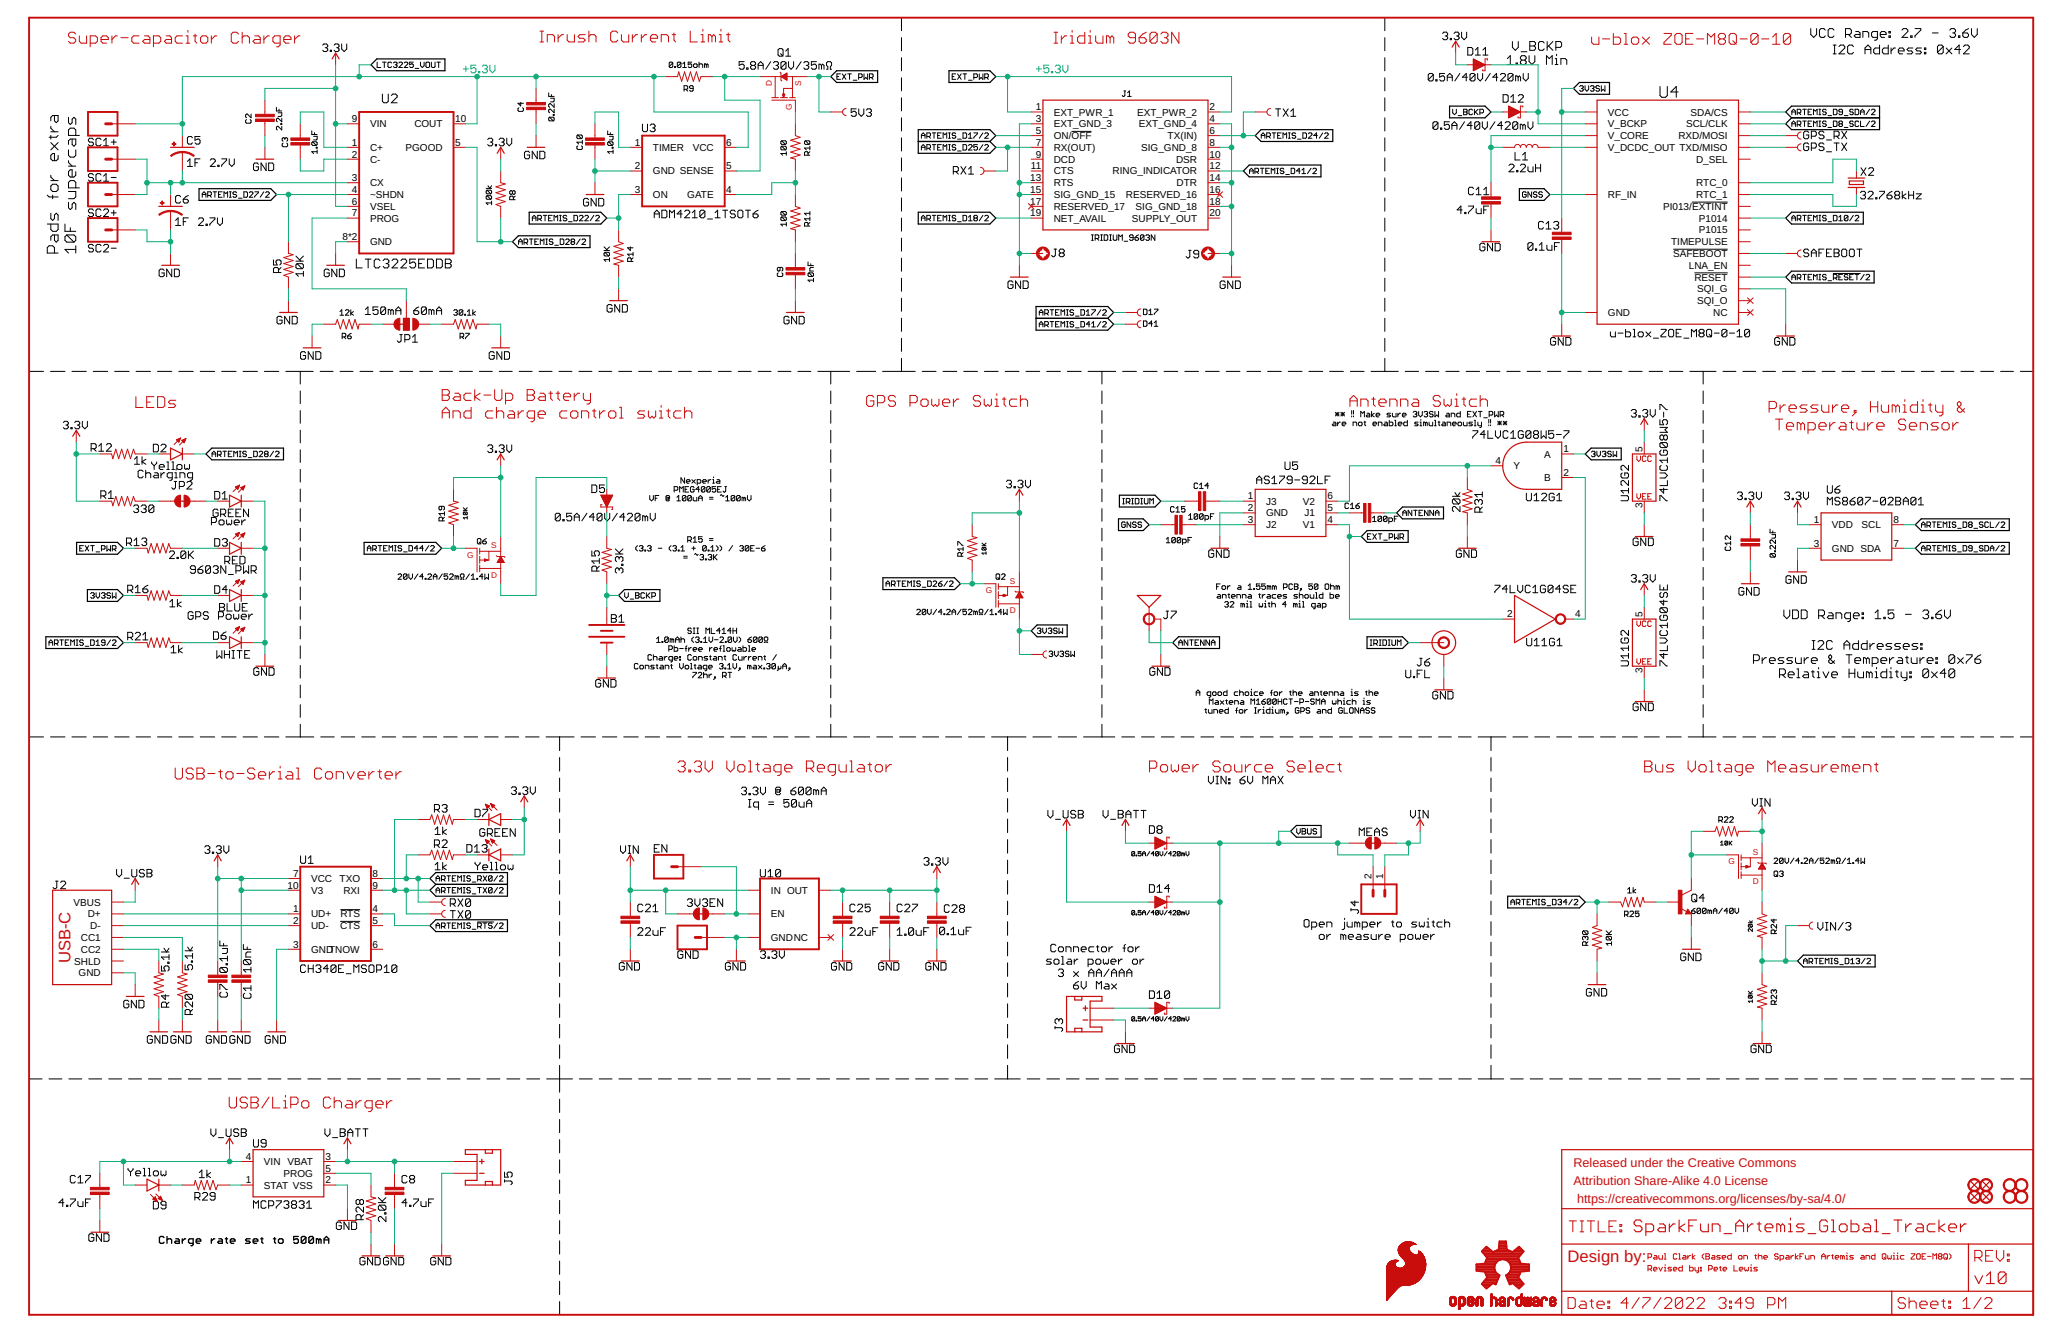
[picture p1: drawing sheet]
<svg xmlns="http://www.w3.org/2000/svg" width="432mm" height="279mm" viewBox="0 0 432 279" stroke-linecap="round" stroke-linejoin="round" font-family="sans-serif">
<defs><g id="words">
<g font-size="3.5" fill="#c90d0c">
<text x="14.8" y="201.8" transform="rotate(-90 14.8 201.8)">USB-C</text>
<text x="328.4" y="264.3">Design by:</text>
</g>
<g font-size="2.6" fill="#c90d0c">
<text x="329.7" y="244.5">Released under the Creative Commons</text>
<text x="329.7" y="248.2">Attribution Share-Alike 4.0 License</text>
<text x="330.4" y="251.9">https://creativecommons.org/licenses/by-sa/4.0/</text>
</g>
<g font-size="2.1">
<text x="217" y="23.1">1</text>
<text x="253.4" y="23.1">2</text>
<text x="73.7" y="25.6">9</text>
<text x="77.5" y="26.7">VIN</text>
<text x="86.8" y="26.7">COUT</text>
<text x="95.4" y="25.6">10</text>
<text x="217" y="25.6">3</text>
<text x="217" y="28">5</text>
<text x="220.8" y="26.7">EXT_GND_3</text>
<text x="220.8" y="24.2">EXT_PWR_1</text>
<text x="220.8" y="29.1">ON/OFF</text>
<text x="238.2" y="24.2">EXT_PWR_2</text>
<text x="238.6" y="26.7">EXT_GND_4</text>
<text x="244.6" y="29.1">TX(IN)</text>
<text x="253.4" y="25.6">4</text>
<text x="253.4" y="28">6</text>
<text x="336.9" y="24.2">VCC</text>
<text x="336.9" y="29.1">V_CORE</text>
<text x="336.9" y="26.7">V_BCKP</text>
<text x="351.6" y="29.1">RXD/MOSI</text>
<text x="353.2" y="26.7">SCL/CLK</text>
<text x="354.2" y="24.2">SDA/CS</text>
<text x="73.7" y="30.5">1</text>
<text x="73.7" y="33">2</text>
<text x="77.5" y="31.6">C+</text>
<text x="77.5" y="34.1">C-</text>
<text x="85" y="31.6">PGOOD</text>
<text x="95.4" y="30.5">5</text>
<text x="133" y="35.5">2</text>
<text x="133" y="30.5">1</text>
<text x="136.8" y="31.6">TIMER</text>
<text x="145.1" y="31.6">VCC</text>
<text x="152.2" y="35.5">5</text>
<text x="152.2" y="30.5">6</text>
<text x="216" y="35.5">11</text>
<text x="217" y="33">9</text>
<text x="217" y="30.5">7</text>
<text x="220.8" y="34.1">DCD</text>
<text x="220.8" y="31.6">RX(OUT)</text>
<text x="239.1" y="31.6">SIG_GND_8</text>
<text x="246.4" y="34.1">DSR</text>
<text x="253.4" y="33">10</text>
<text x="253.4" y="35.5">12</text>
<text x="253.4" y="30.5">8</text>
<text x="336.9" y="31.6">V_DCDC_OUT TXD/MISO</text>
<text x="355.3" y="34.1">D_SEL</text>
<text x="73.7" y="37.9">3</text>
<text x="73.7" y="40.4">4</text>
<text x="77.5" y="39">CX</text>
<text x="77.5" y="41.5">~SHDN</text>
<text x="133" y="40.4">3</text>
<text x="136.8" y="36.5">GND SENSE</text>
<text x="136.8" y="41.5">ON</text>
<text x="144" y="41.5">GATE</text>
<text x="152.2" y="40.4">4</text>
<text x="215.8" y="37.9">13</text>
<text x="215.8" y="40.4">15</text>
<text x="220.8" y="36.5">CTS</text>
<text x="220.8" y="39">RTS</text>
<text x="220.8" y="41.5">SIG_GND_15</text>
<text x="233.1" y="36.5">RING_INDICATOR</text>
<text x="235.9" y="41.5">RESERVED_16</text>
<text x="246.5" y="39">DTR</text>
<text x="253.4" y="37.9">14</text>
<text x="253.4" y="40.4">16</text>
<text x="336.9" y="41.5">RF_IN</text>
<text x="355.4" y="39">RTC_0</text>
<text x="355.4" y="41.5">RTC_1</text>
<text x="73.7" y="45.3">7</text>
<text x="73.7" y="42.9">6</text>
<text x="77.5" y="46.4">PROG</text>
<text x="77.5" y="44">VSEL</text>
<text x="215.8" y="45.3">19</text>
<text x="215.8" y="42.9">17</text>
<text x="220.8" y="46.4">NET_AVAIL</text>
<text x="220.8" y="44">RESERVED_17</text>
<text x="237.1" y="46.4">SUPPLY_OUT</text>
<text x="237.9" y="44">SIG_GND_18</text>
<text x="253.4" y="42.9">18</text>
<text x="253.4" y="45.3">20</text>
<text x="348.4" y="44">PI013/EXTINT</text>
<text x="355.9" y="46.4">P1014</text>
<text x="71.8" y="50.3">8*2</text>
<text x="77.5" y="51.4">GND</text>
<text x="350.1" y="51.4">TIMEPULSE</text>
<text x="350.6" y="53.8">SAFEBOOT</text>
<text x="355.9" y="48.9">P1015</text>
<text x="353.8" y="56.3">LNA_EN</text>
<text x="355" y="58.8">RESET</text>
<text x="355.6" y="61.2">SQI_G</text>
<text x="355.6" y="63.7">SQI_O</text>
<text x="336.9" y="66.2">GND</text>
<text x="359" y="66.2">NC</text>
<text x="323.5" y="95.8">A</text>
<text x="327.5" y="94.7">1</text>
<text x="344.1" y="94.7" transform="rotate(-90 344.1 94.7)">5</text>
<text x="313.3" y="97.2">4</text>
<text x="317.1" y="98.3">Y</text>
<text x="323.5" y="100.8">B</text>
<text x="327.5" y="99.7">2</text>
<text x="261.5" y="104.6">1</text>
<text x="261.5" y="107.1">2</text>
<text x="265.2" y="105.7">J3</text>
<text x="273" y="105.7">V2</text>
<text x="278.1" y="104.6">6</text>
<text x="278.1" y="107.1">5</text>
<text x="344.1" y="106.5" transform="rotate(-90 344.1 106.5)">3</text>
<text x="261.5" y="109.6">3</text>
<text x="265.2" y="108.2">GND</text>
<text x="265.2" y="110.6">J2</text>
<text x="273" y="110.6">V1</text>
<text x="273.3" y="108.2">J1</text>
<text x="278.1" y="109.6">4</text>
<text x="380" y="109.6">1</text>
<text x="383.8" y="110.6">VDD</text>
<text x="390" y="110.6">SCL</text>
<text x="396.7" y="109.6">8</text>
<text x="380" y="114.5">3</text>
<text x="383.8" y="115.6">GND SDA</text>
<text x="396.7" y="114.5">7</text>
<text x="315.8" y="129.3">2</text>
<text x="330" y="129.3">4</text>
<text x="344.1" y="129.3" transform="rotate(-90 344.1 129.3)">5</text>
<text x="344.1" y="141" transform="rotate(-90 344.1 141)">3</text>
<text x="61.4" y="183.6">7</text>
<text x="65.2" y="184.7">VCC</text>
<text x="71.1" y="184.7">TXO</text>
<text x="78.1" y="183.6">8</text>
<text x="287.3" y="184.2" transform="rotate(-90 287.3 184.2)">2</text>
<text x="289.8" y="184.2" transform="rotate(-90 289.8 184.2)">1</text>
<text x="15.4" y="189.7">VBUS</text>
<text x="60.2" y="186.1">10</text>
<text x="61.4" y="191.1">1</text>
<text x="65.2" y="187.2">V3</text>
<text x="72" y="187.2">RXI</text>
<text x="78.1" y="191.1">4</text>
<text x="78.1" y="186.1">9</text>
<text x="161.5" y="187.2">IN OUT</text>
<text x="16.9" y="197.1">CC1</text>
<text x="18.4" y="192.1">D+</text>
<text x="18.9" y="194.6">D-</text>
<text x="61.4" y="193.5">2</text>
<text x="65.2" y="192.1">UD+</text>
<text x="65.2" y="194.6">UD-</text>
<text x="71.3" y="194.6">CTS</text>
<text x="71.3" y="192.1">RTS</text>
<text x="78.1" y="193.5">5</text>
<text x="161.5" y="197.1">GNDNC</text>
<text x="161.5" y="192.1">EN</text>
<text x="15.5" y="202">SHLD</text>
<text x="16.9" y="199.6">CC2</text>
<text x="61.4" y="198.5">3</text>
<text x="65.2" y="199.6">GNDTNOW</text>
<text x="78.1" y="198.5">6</text>
<text x="16.5" y="204.5">GND</text>
<text x="51.5" y="242.9">4</text>
<text x="55.3" y="244">VIN VBAT</text>
<text x="68.2" y="242.9">3</text>
<text x="68.2" y="245.4">5</text>
<text x="51.5" y="247.9">1</text>
<text x="55.3" y="249">STAT VSS</text>
<text x="59.4" y="246.5">PROG</text>
<text x="68.2" y="247.9">2</text>
</g>
<g font-size="1.7" fill="#c90d0c">
<text x="161.7" y="18" transform="rotate(-90 161.7 18)">D</text>
<text x="165.9" y="23.1" transform="rotate(-90 165.9 23.1)">G</text>
<text x="167.9" y="18" transform="rotate(-90 167.9 18)">S</text>
<text x="97.9" y="116.8">G</text>
<text x="102.9" y="114.8">S</text>
<text x="102.9" y="121">D</text>
<text x="206.5" y="124.2">G</text>
<text x="211.6" y="122.2">S</text>
<text x="211.6" y="128.4">D</text>
<text x="367.2" y="179">S</text>
<text x="362.1" y="181">G</text>
<text x="367.2" y="185.2">D</text>
</g>
</g></defs>
<g fill="none" stroke="#000" stroke-width=".21">
<path d="M67.6 9.5l.3-.3h.5l.3 .3v.2l-.3 .3M68.1 10h.3M68.4 10l.3 .3v.2l-.3 .3h-.5l-.3-.3M69.2 10.5h.2v.3h-.2zM70 9.5l.3-.3h.5l.2 .3v.2l-.2 .3M70.5 10h.3M70.8 10l.2 .3v.2l-.2 .3h-.5l-.3-.3M71.6 9.2v1.1l.5 .5 .5-.5v-1.1M79 13v1.1h.8M80.1 19.7v1.5l.3 .3h.6l.3-.3v-1.5M80.1 13h.8M80.5 13v1.1"/>
<path d="M82 13.2l-.1-.2h-.4l-.2 .2v.7l.2 .2h.4l.1-.2M82.4 13.2l.2-.2h.4l.2 .2-.2 .4M82.8 13.6h.2M83 13.6l.2 .2-.2 .3h-.4l-.2-.2M83.6 13.2l.2-.2h.3l.2 .2v.2l-.7 .7h.7M84.7 13.2l.2-.2h.4l.1 .2v.2l-.7 .7h.7M86.6 13h-.8v.6l.4-.2 .4 .2v.3l-.2 .2h-.4l-.2-.2M87 14.3h.7M88.1 13v.8l.4 .3 .4-.3v-.8M89.2 13.2l.2-.2h.4l.2 .2v.7l-.2 .2h-.4l-.2-.2zM90.4 13v.9l.2 .2h.4l.1-.2v-.9M91.5 13h.8"/>
<path d="M91.9 13v1.1M115 19.5v.7h1.1M115.5 19.8v.4M140.9 13.2l-.1-.2h-.4l-.2 .2v.7M140.9 13.2v.7l-.1 .2h-.4l-.2-.2M140.9 13.2l-.7 .7M141.3 13.9h.2v.2h-.2zM142.7 13.2v.7l-.2 .2h-.4l-.2-.2M142.7 13.2l-.2-.2h-.4l-.2 .2v.7M142.7 13.2l-.8 .7M143 13.4l.4-.4v1.1M143 14.1h.8"/>
<path d="M143.3 18.7h.6l.2-.2v-.4l-.2-.2h-.6v1.2M143.7 18.7l.4 .4M144.9 13h-.7v.6l.3-.2 .4 .2v.3l-.2 .2h-.3l-.2-.2M145.2 18.5h-.5l-.2-.2 .2-.4h.3l.2 .2v.8l-.2 .2h-.3l-.2-.2M145.3 13.6l.2-.2h.4l.2 .2v.3l-.2 .2h-.4l-.2-.2zM146.5 13.6l.1-.2h.4l.2 .2v.5M146.5 13v1.1M148 13.6v.5M148 13.6l.2-.2 .2 .2v.5M148 13.6l-.4-.2v.7M155.9 12.9h-1v.8l.8-.3 .2 .3v.5l-.2 .3h-.6l-.2-.3M156.4 14.2h.3v.3h-.3z"/>
<path d="M157.5 13.7l-.3-.3v-.2l.3-.3h.5l.3 .3v.2l-.3 .3M157.5 13.7l-.3 .3v.2l.3 .3h.5l.3-.3v-.2l-.3-.3M157.5 13.7h.5M158.8 14.5v-1.1l.6-.5 .5 .5v1.1M158.8 13.7h1.1M161.5 12.9l-1.1 1.6M162 13.2l.3-.3h.5l.3 .3v.2l-.3 .3M162.6 13.7h.2M162.8 13.7l.3 .3v.2l-.3 .3h-.5l-.3-.3M163.3 10.2h.5l.3 .3v1l-.3 .3h-.5l-.3-.3v-1zM163.5 11.2l.6 .6M164.6 11.8h1.1"/>
<path d="M164.6 10.7l.5-.5v1.6M164.7 13.2l-1.1 1M164.7 13.2l-.3-.3h-.5l-.3 .3v1M164.7 13.2v1l-.3 .3h-.5l-.3-.3M165.2 12.9v1.1l.5 .5 .6-.5v-1.1M167.9 12.9l-1.1 1.6M168.4 13.2l.3-.3h.5l.2 .3v.2l-.2 .3M168.9 13.7h.3M169.2 13.7l.2 .3v.2l-.2 .3h-.5l-.3-.3M171 12.9h-1v.8l.5-.3h.3l.2 .3v.5l-.2 .3h-.6l-.2-.3M172.1 13.7l-.3-.3h-.2v1.1M172.1 13.7v.8"/>
<path d="M172.1 13.7l.3-.3 .2 .3v.8M173.2 14.5h.2v-.5l-.2-.3v-.5l.2-.3h.6l.2 .3v.5l-.2 .3v.5h.2M175.3 16h.4M176.1 15.5h-.8v1.1h.8M176.5 15.5l.7 1.1M177.2 15.5l-.7 1.1M177.6 15.5h.8M178 15.5v1.1M178.8 16.8h.7M179.9 16.2h.5l.2-.2v-.3l-.2-.2h-.5v1.1M181 15.5v1.1l.4-.4 .4 .4v-1.1M182.2 16.2h.5l.2-.2v-.3l-.2-.2h-.5v1.1"/>
<path d="M182.5 16.2l.4 .4M188.9 3.7v2.7M188.9 7.9v2.7M188.9 12.1v2.7M188.9 16.3v2.7M199.5 16h.4M200.2 15.5h-.7v1.1h.7M200.6 15.5l.8 1.1M201.4 15.5l-.8 1.1M201.8 15.5h.7M202.1 15.5v1.1M202.9 16.8h.8"/>
<path d="M204 16.2h.6l.2-.2v-.3l-.2-.2h-.6v1.1M205.2 15.5v1.1l.3-.4 .4 .4v-1.1M206.3 16.2h.6l.2-.2v-.3l-.2-.2h-.6v1.1M206.7 16.2l.4 .4M235.5 19h.4M235.7 19v1l-.2 .2-.4-.2M236.2 19.4l.4-.4v1.2M290.1 3.7v2.7M290.1 7.9v2.7M290.1 12.1v2.7M290.1 16.3v2.7M300.3 15.6l-.3-.2h-.5l-.3 .2v1.1"/>
<path d="M300.3 15.6v1.1l-.3 .3h-.5l-.3-.3M300.3 15.6l-1.1 1.1M300.8 16.7h.3v.3h-.3zM302.2 7l.3-.3h.5l.3 .3v.3l-.3 .2M302.7 15.4h-1.1v.8l.5-.3h.3l.3 .3v.5l-.3 .3h-.5l-.3-.3M302.8 7.5h.2M303 7.5l.3 .3v.2l-.3 .3h-.5l-.3-.3M303.2 17v-1.1l.5-.5 .6 .5v1.1M303.2 16.2h1.1M303.8 8h.3v.3h-.3zM304.6 7l.3-.3h.5l.3 .3v.3l-.3 .2M305.2 7.5h.2"/>
<path d="M305.4 7.5l.3 .3v.2l-.3 .3h-.5l-.3-.3M305.9 15.4l-1.1 1.6M306.2 6.7v1.1l.5 .5 .6-.5v-1.1M307.4 16.2h-1l.8-.8v1.6M307.5 9.9h.8l.3 .3v1.1l-.3 .2h-.8zM309 15.6l-.2-.2h-.5l-.3 .2v1.1M309 15.6v1.1l-.2 .3h-.5l-.3-.3M309 15.6l-1 1.1M309.1 10.5l.5-.6v1.6M309.1 11.5h1.1M309.6 15.4v1l.5 .6 .5-.6v-1M310.7 11.5h1"/>
<path d="M310.7 10.5l.5-.6v1.6M312.2 15.4l-1 1.6M313.8 16.2h-1l.7-.8v1.6M314.3 15.6l.3-.2h.6l.2 .2v.3l-1.1 1.1h1.1M314.9 19.8h.8l.3 .3v1l-.3 .3h-.8zM315.8 12.3l.6-.6v1.8M315.8 13.5h1.2M316.9 8.7v1.2l.6 .6 .6-.6v-1.2M317 15.6l-.3-.2h-.5l-.3 .2v1.1M317 15.6v1.1l-.3 .3h-.5l-.3-.3M317 15.6l-1.1 1.1M317.6 13.2h.3v.3h-.3z"/>
<path d="M318.1 16.2v.8M318.1 16.2l.2-.3 .3 .3v.8M318.1 16.2l-.3-.3h-.3v1.1M318.7 10.8h1.2M318.8 12.6l-.3-.3v-.3l.3-.3h.6l.3 .3v.3l-.3 .3M318.8 12.6l-.3 .3v.3l.3 .3h.6l.3-.3v-.3l-.3-.3M318.8 12.6h.6M319.1 15.4v1l.6 .6 .5-.6v-1M320.4 11.7v1.2l.6 .6 .6-.6v-1.2M320.5 8.7h.9l.3 .3v.3l-.3 .3 .3 .3v.3l-.3 .3h-.9zM320.5 9.6h.9M323.5 9l-.3-.3h-.6l-.3 .3v1.2l.3 .3h.6l.3-.3"/>
<path d="M324 13.5v-1.8l.6 .6 .6-.6v1.8M324.1 8.7v1.8M324.4 9.6l1 .9M325.4 8.7l-1.3 1.2M325.8 13.5h.6M325.8 12.3h.3v1.2M326 9.9h.9l.3-.3v-.6l-.3-.3h-.9v1.8M326.1 11.4v.3M327 13.5v-1.2h.9l.4 .3v.9M330.9 18.1l.2-.2h.4l.2 .2-.2 .4M331.3 18.5h.2M331.5 18.5l.2 .2-.2 .4h-.4l-.2-.2"/>
<path d="M332.1 17.9v.8l.4 .4 .3-.4v-.8M333.2 18.1l.2-.2h.4l.2 .2-.2 .4M333.6 18.5h.2M333.8 18.5l.2 .2-.2 .4h-.4l-.2-.2M335.1 18.1l-.2-.2h-.4l-.2 .4 .2 .2h.4l.2 .4-.2 .2h-.4l-.2-.2M335.5 17.9v1.2l.4-.4 .4 .4v-1.2M347.8 18.1v1.9l.4 .4h.7l.4-.4v-1.9M351.6 19.3h-1.5l1.1-1.2v2.3M379.4 6v1.2l.6 .6 .6-.6v-1.2M382.4 6.3l-.3-.3h-.6l-.3 .3v1.2l.3 .3h.6l.3-.3M384.1 11.3h.6M384.1 9.4h.6"/>
<path d="M384.2 6.3l-.3-.3h-.6l-.3 .3v1.2l.3 .3h.6l.3-.3M384.4 9.4v1.9M385.3 9.8l.3-.4h.6l.3 .4v.3l-1.2 1.2h1.2M386.7 7.2h.9l.3-.3v-.6l-.3-.3h-.9v1.8M387.3 7.2l.6 .6M388.3 9.8l-.3-.4h-.6l-.3 .4v1.2l.3 .3h.6l.3-.3M388.8 6.6h.6l.3 .3v.9h-.9l-.3-.3 .3-.3h.9M390.3 7.8v-1.2h.9l.3 .3v.9M390.7 11.3v-1.2l.7-.7 .6 .7v1.2M390.7 10.4h1.3M393.3 7.8h-.9l-.3-.3v-.6l.3-.3h.9v1.5l-.3 .3h-.3M393.8 9.4v1.9h-.9l-.3-.3v-.6l.3-.3h.9"/>
<path d="M393.9 7.2h1.3v-.3l-.4-.3h-.6l-.3 .3v.6l.3 .3h.6M395.6 9.4v1.9h-.9l-.3-.3v-.6l.3-.3h.9M395.8 7.5h.2v.3h-.2zM395.8 6.6h.2v.3h-.2zM396.2 10.1v1.2M397.1 10.1h-.3l-.6 .6M397.7 10.7h1.2v-.3l-.3-.3h-.6l-.3 .3v.6l.3 .3h.6M398.5 6.3l.3-.3h.6l.3 .3v.3l-1.2 1.2h1.2M400.3 7.5h.3v.3h-.3zM400.7 10.1h-.9l-.3 .3 .3 .3h.7l.2 .3-.2 .3h-1M401.2 6h1.2v.3l-1.2 1.2v.3M402.6 10.1h-.9l-.3 .3 .3 .3h.6l.3 .3-.3 .3h-.9"/>
<path d="M403.2 11h.3v.3h-.3zM403.2 10.1h.3v.3h-.3zM404.9 6.9h1.2M407.1 9.8v1.2l-.3 .3h-.6l-.3-.3M407.1 9.8l-.3-.4h-.6l-.3 .4v1.2M407.1 9.8l-1.2 1.2M407.7 10.1l1.2 1.2M408.5 6.3l.3-.3h.6l.3 .3v.3l-.3 .3M408.9 10.1l-1.2 1.2M409.1 6.9h.3M409.4 6.9l.3 .3v.3l-.3 .3h-.6l-.3-.3M410.3 7.5h.3v.3h-.3z"/>
<path d="M410.8 10.4h-1.3l1-1v1.9M411.2 6.9h.9l.3 .3v.3l-.3 .3h-.6l-.3-.3zM411.4 9.8l.3-.4h.6l.3 .4v.3l-1.2 1.2h1.2M412.4 6l-.6 .3-.6 .6M413 6v1.2l.6 .6 .7-.6v-1.2M10.6 26.5v.3l.8 .8M10.6 28.4v.7M10.6 36.7v.4l.8 .7M10.6 37.8h1.6M10.6 29.9l1.6 1.5M10.6 27.6h1.6M11 38.6h.8l.4 .4v.7l-.4 .4h-.8l-.4-.4v-.7z"/>
<path d="M11.4 24.2v1.1l.4 .4 .4-.4v-1.1h-1.2l-.4 .4v.7M12.2 32.5v.8l-.4 .4h-.8l-.4-.4v-.8l.4-.3h.4v1.5M12.2 29.9l-1.6 1.5M12.2 28.4l-.4 .3h-1.5M14.4 24.6v1.1l.3 .4 .4-.4v-.7l.4-.4 .4 .4v1.1M14.4 31.4v1.1l.3 .4h.8l.4-.4v-1.1M14.4 33.7v.3l.7 .8M14.4 34.8h1.5M15.1 29.1v1.1l.4 .4 .4-.4v-1.1h-1.2l-.3 .4v.7M15.9 39.3v-1.1l-.4-.4h-.8l-.3 .4v1.1h2.2M15.9 28.4v-1.2l-.4-.4h-.8l-.3 .4v1.2h2.2M15.9 35.9v.8l-.4 .4h-.8l-.3-.4v-.8l.3-.3h.4v1.5"/>
<path d="M19.6 36.6l-.3-.2h-.5l-.3 .2v.3l.3 .3h.5l.3 .2v.3l-.3 .3h-.5l-.3-.3M19.6 29.2l-.3-.2h-.5l-.3 .2v.3l.3 .3h.5l.3 .2v.3l-.3 .2h-.5l-.3-.2M21.2 29.2l-.3-.2h-.5l-.3 .2v1.1l.3 .2h.5l.3-.2M21.2 36.6l-.3-.2h-.5l-.3 .2v1.1l.3 .3h.5l.3-.3M21.7 36.9l.5-.5v1.6M21.7 30.5h1.1M21.7 29.5l.5-.5v1.5M21.7 38h1.1M23.3 29.8h1M23.3 37.2h1M23.8 29.2v1.1M39.3 33.8l.5-.5v1.6"/>
<path d="M39.3 34.9h1M40.3 28.9l-.2-.3h-.6l-.2 .3v1l.2 .3h.6l.2-.3M40.9 34.1h.5M41.9 28.6h-1v.8l.5-.3h.3l.2 .3v.5l-.2 .3h-.6l-.2-.3M41.9 33.3h-1v1.6M44 33.5l.3-.2h.5l.3 .2v.3l-1.1 1.1h1.1M45.6 34.6h.3v.3h-.3zM46.4 33.3h1.1v.2l-1.1 1.1v.3M48 33.3v1l.6 .6 .5-.6v-1M51.6 25l-.1 .2v.4l.1 .2h.8l.2-.2v-.4l-.2-.2M52.6 23.9v.8l-.8-.8-.3 .2v.4l.1 .2M54.1 34.4l-.2-.3h-.5l-.3 .3v1.1l.3 .2h.5l.2-.2v-.6h-.5"/>
<path d="M55.8 34.1v1.6l-1.1-1.6v1.6M56.3 34.1h.8l.2 .3v1.1l-.2 .2h-.8zM57.9 22.5v.7h1.1M58.3 23.6h.7v.6l-.2 .2h-.5M58.5 22.9v.3M58.8 25.9h.2v.2h-.2zM59 26.5v.7l-.7-.7-.4 .1v.4l.2 .2M59 24.8v.7l-.7-.7-.4 .2v.3l.2 .2M59.3 30l-.2 .2v.3l.2 .2h.8l.2-.2v-.3l-.2-.2M59.7 29l-.2-.1-.4 .1v.4l.2 .2M59.7 29l.2-.1 .4 .1v.4l-.2 .2M59.7 29v.2"/>
<path d="M65.3 27.4v.8h1.1M65.5 29.7h.8l.1 .2v.4l-.1 .2M65.5 29.7l-.2 .2v.4l.2 .2h.8M65.5 29.7l.8 .8M65.7 28.6h.7v.5l-.1 .2h-.6M65.9 27.8v.4M66.3 30.8h.1v.2h-.1zM66.4 31.8h-1.1l.4 .4M66.4 31.4v.8M82 20l.3-.3h.6l.3 .3v.3l-1.2 1.2h1.2M101.9 39.5h1.1M102 39.8h.8l.2 .2v.4l-.2 .2"/>
<path d="M102 39.8l-.1 .2v.4l.1 .2h.8M102 39.8l.8 .8M102.2 29.2l.2-.2h.6l.2 .2v.3l-.2 .3M102.2 38.9l.4 .6 .4-.6M102.7 29.8h.3M103 29.8l.2 .2v.3l-.2 .2h-.6l-.2-.2M103.8 30.3h.2v.2h-.2zM104.6 29.2l.2-.2h.6l.2 .2v.3l-.2 .3M105.1 29.8h.3M105.4 29.8l.2 .2v.3l-.2 .2h-.6l-.2-.2M106.2 29v1l.5 .5 .5-.5v-1M108.7 22.6l-.2 .2v.3l.2 .2h.8l.2-.2v-.3l-.2-.2"/>
<path d="M109.1 21.4v.8l-.6-.6h1.2M111 31.9l-.3-.2h-.5l-.3 .2v1.1l.3 .3h.5l.3-.3v-.5h-.6M112.6 31.7v1.6l-1.1-1.6v1.6M113.1 31.7h.8l.3 .2v1.1l-.3 .3h-.8zM115.1 24.6l-.1 .1v.4l.1 .2h.8M115.1 24.6h.8l.2 .1v.4l-.2 .2M115.1 24.6l.8 .7M115.3 20.6h.8v.5l-.2 .2h-.6M115.9 24h.2v.2h-.2zM116.1 21.7v.8l-.8-.8-.3 .2v.4l.1 .2M116.1 22.9v.7l-.8-.7-.3 .2v.3l.1 .2M121.1 28.3h.7l.2 .2v.4l-.2 .1"/>
<path d="M121.1 30.5l-.2 .2v.4l.2 .2h.7l.2-.2v-.4l-.2-.2M121.1 28.3l-.2 .2v.4l.2 .1h.7M121.1 28.3l.7 .7M122 29.4v.8M122 29.8h-1.1l.3 .4M127.3 27.4v.8h1.1M127.5 29.7l-.2 .2v.4l.2 .2h.7M127.5 29.7h.7l.2 .2v.4l-.2 .2M127.5 29.7l.7 .8M127.7 28.6h.7v.5l-.2 .2h-.5M127.9 27.8v.4M128.2 30.8h.2v.2h-.2z"/>
<path d="M128.4 31.8h-1.1l.4 .4M128.4 31.4v.8M134.6 26v1.3l.3 .3h.5l.3-.3v-1.3M136.2 26.3l.3-.3h.5l.2 .3v.2l-.2 .3M136.7 26.8h.3M137 26.8l.2 .3v.2l-.2 .3h-.5l-.3-.3M163.8 29.5l-.2 .2v.4l.2 .1h.7M163.8 30.6h.7l.2 .2v.4l-.2 .2M163.8 30.6l-.2 .2v.4l.2 .2h.7M163.8 29.5h.7l.2 .2v.4l-.2 .1M163.8 30.6l.7 .8M163.8 29.5l.7 .7"/>
<path d="M164.7 32.2h-1.1l.4 .3M164.7 31.8v.7M168.7 29.5l-.1 .2v.4l.1 .1h.8M168.7 29.5h.8l.2 .2v.4l-.2 .1M168.7 29.5l.8 .7M169.3 32.5v-.5l-.2-.2h-.4l-.1 .2v.5h1.1M169.7 31h-1.1l.3 .4M169.7 30.6v.8M169.7 31.8l-.4 .4M179.4 22.8h-1.1v.8l.8-.3 .3 .3v.5l-.3 .3h-.5l-.3-.3M179.9 22.8v1l.5 .6 .6-.6v-1M181.5 23.1l.3-.3h.5l.3 .3v.2l-.3 .3"/>
<path d="M182 23.6h.3M182.3 23.6l.3 .2v.3l-.3 .3h-.5l-.3-.3M188.9 20.5v2.7M188.9 24.7v2.7M188.9 28.9v2.7M188.9 33.1v2.7M188.9 37.3v2.7M193 28.4h.8M193 30.9h.8M193 29v-.8l.4-.4 .4 .4v.8M193 31.4v-.7l.4-.4 .4 .4v.7M194.2 31.1h.6l.1-.2v-.4l-.1-.2h-.6v1.1"/>
<path d="M194.2 28.6h.6l.1-.2v-.4l-.1-.2h-.6v1.2M194.6 28.6l.3 .4M194.6 31.1l.3 .3M195.3 30.3h.8M195.3 27.8h.8M195.7 27.8v1.2M195.7 30.3v1.1M196.4 28.4h.4M196.4 30.9h.4M197.2 27.8h-.8v1.2h.8M197.2 30.3h-.8v1.1h.8M197.6 29v-1.2l.4 .4 .4-.4v1.2"/>
<path d="M197.6 31.4v-1.1l.4 .4 .4-.4v1.1M198.7 29h.4M198.7 30.3h.4M198.7 27.8h.4M198.7 31.4h.4M198.9 27.8v1.2M198.9 30.3v1.1M199.7 35.9h.8l.3-.2v-.5l-.3-.3h-.8v1.6M200.2 28l-.2-.2h-.3l-.2 .4 .2 .2h.3l.2 .4-.2 .2h-.3l-.2-.2M200.2 30.5l-.2-.2h-.3l-.2 .4 .2 .2h.3l.2 .3-.2 .2h-.3l-.2-.2M200.3 35.9l.5 .6M200.6 29.1h.8"/>
<path d="M200.6 31.6h.8M201.3 34.9l1.1 1.6M201.8 27.8h.5l.2 .2v.8l-.2 .2h-.5zM201.8 30.3h.5l.2 .2v.7l-.2 .2h-.5zM202.4 34.9l-1.1 1.6M202.9 29h.8M202.9 30.5l.2-.2h.4l.2 .2v.2l-.8 .7h.8M202.9 28.2l.4-.4v1.2M202.9 35.4l.5-.5v1.6M202.9 36.5h1.1M204 27.8h.8v.2l-.8 .8v.2M204.8 30.3h-.8v.6l.4-.2 .4 .2v.3l-.2 .2h-.4l-.2-.2"/>
<path d="M205.9 27.8l-.7 1.2M205.9 30.3l-.7 1.1M206.3 28l.2-.2h.4l.2 .2v.2l-.8 .8h.8M206.3 30.5l.2-.2h.4l.2 .2v.2l-.8 .7h.8M224.5 27.5h4.2M236.2 20.2h.8M261.8 36.4v-.8l.4-.4 .4 .4v.8M261.8 35.8h.8M262.9 36h.6l.2-.2v-.4l-.2-.2h-.6v1.2M263.3 36l.4 .4M264.1 35.2h.7M264.2 28.4h.8"/>
<path d="M264.2 29v-.8l.4-.4 .4 .4v.8M264.4 35.2v1.2M265.2 35.8h.4M265.4 28.6h.6l.1-.2v-.4l-.1-.2h-.6v1.2M265.8 28.6l.3 .4M266 35.2h-.8v1.2h.8M266.3 36.4v-1.2l.4 .4 .4-.4v1.2M266.5 27.8h.8M266.9 27.8v1.2M267.3 22.8h1M267.5 36.4h.3M267.5 35.2h.3"/>
<path d="M267.7 35.2v1.2M267.7 28.4h.4M267.8 22.8v1.6M268.4 27.8h-.7v1.2h.7M268.8 29v-1.2l.4 .4 .4-.4v1.2M268.8 22.8l1.1 1.6M269 35.4l-.2-.2h-.4l-.2 .4 .2 .2h.4l.2 .4-.2 .2h-.4l-.2-.2M269.4 36.6h.7M269.9 22.8l-1.1 1.6M269.9 29h.4M269.9 27.8h.4M270.1 27.8v1.2"/>
<path d="M270.4 23.3l.6-.5v1.6M270.4 24.4h1.1M270.5 35.2h.6l.2 .2v.8l-.2 .2h-.6zM271.5 28l-.2-.2h-.4l-.2 .4 .2 .2h.4l.2 .4-.2 .2h-.4l-.2-.2M271.8 29.1h.8M272.4 35.8h-.8l.6-.6v1.2M272.8 36.4h.7M272.8 35.6l.4-.4v1.2M273 27.8h.5l.2 .2v.8l-.2 .2h-.5zM274.1 28l.2-.2h.4l.2 .2v.2l-.8 .8h.8M274.7 35.2l-.8 1.2M275.1 35.4l.1-.2h.4l.2 .2v.2l-.7 .8h.7"/>
<path d="M276 28.4h-.7l.5-.6v1.2M277.1 27.8l-.7 1.2M277.5 28l.2-.2h.4l.2 .2v.2l-.8 .8h.8M290.1 20.5v2.7M290.1 24.7v2.7M290.1 28.9v2.7M290.1 33.1v2.7M290.1 37.3v2.7M301.3 25.8l-.3-.3h-.5l-.3 .3v1M301.3 25.8v1l-.3 .3h-.5l-.3-.3M301.3 25.8l-1.1 1M301.8 26.8h.3v.3h-.3z"/>
<path d="M303.7 25.5h-1.1v.8l.5-.3h.3l.3 .3v.5l-.3 .3h-.5l-.3-.3M304.2 27.1v-1.1l.5-.5 .5 .5v1.1M304.2 26.3h1M304.4 22.9v.7l.3 .4 .4-.4v-.7M305.5 24.2h.8M306.6 22.9h.6l.2 .2-.2 .4 .2 .3-.2 .2h-.6zM306.6 23.5h.6M306.8 25.5l-1 1.6M308.4 26.3h-1l.8-.8v1.6M308.5 23.1l-.2-.2h-.3l-.2 .2v.7l.2 .2h.3l.2-.2M308.7 39.5l-.2-.3h-.6l-.2 .3v1l.2 .3h.6l.2-.3M308.9 22.9v1.1"/>
<path d="M309.1 23.5l.6 .5M309.3 39.7l.5-.5v1.6M309.7 22.9l-.8 .7M310 25.8v1l-.2 .3h-.6l-.2-.3M310 25.8l-.2-.3h-.6l-.2 .3v1M310 25.8l-1 1M310 23.6h.6l.2-.1v-.4l-.2-.2h-.6v1.1M310.6 25.5v1.1l.5 .5 .5-.5v-1.1M310.9 39.7l.5-.5v1.6M313.2 25.5l-1.1 1.6M314.8 26.3h-1l.7-.8v1.6M315.3 25.8l.3-.3h.5l.3 .3v.2l-1.1 1.1h1.1"/>
<path d="M316.1 34.6l.3-.2h.5l.3 .2v.3l-1.1 1.1h1.1M316.5 21.4h1.1M316.5 20.3l.5-.5v1.6M317.4 31.9v1.6h1.1M317.7 35.7h.3v.3h-.3zM318 25.8v1l-.3 .3h-.5l-.3-.3M318 25.8l-.3-.3h-.5l-.3 .3v1M318 25.8l-1.1 1M318.1 20.1l.3-.3h.5l.3 .3v.2l-1.1 1.1h1.1M318.5 34.6l.3-.2h.5l.3 .2v.3l-1.1 1.1h1.1M319 32.4l.5-.5v1.6M319 33.5h1.1"/>
<path d="M319 26.3l-.2-.3h-.3v1.1M319 26.3v.8M319 26.3l.3-.3 .3 .3v.8M320.1 34.9v.8l.3 .3h.8v-1.1M320.1 25.5v1.1l.5 .5 .6-.5v-1.1M321.7 34.4v1.6M321.7 35.2h1.1M322.8 34.4v1.6M375.4 24v-.7l.4-.4 .4 .4v.7M375.4 26.5v-.8l.4-.3 .4 .3v.8M375.4 23.5h.8M375.4 25.9h.8"/>
<path d="M376.5 23.6h.6l.2-.1v-.4l-.2-.2h-.6v1.1M376.5 26.1h.6l.2-.2v-.4l-.2-.1h-.6v1.1M376.9 26.1l.4 .4M376.9 23.6l.4 .4M377.7 22.9h.7M377.7 25.4h.7M378.1 22.9v1.1M378.1 25.4v1.1M378.8 23.5h.4M378.8 25.9h.4M378.9 30.2l-.2-.2h-.5l-.3 .2v1.1l.3 .2h.5l.2-.2v-.6h-.5M378.9 27.7l-.2-.2h-.5l-.3 .2v1.1l.3 .3h.5l.2-.3v-.5h-.5"/>
<path d="M379.5 28.5h.8l.2-.2v-.6l-.2-.2h-.8v1.6M379.5 31h.8l.2-.3v-.5l-.2-.2h-.8v1.5M379.6 22.9h-.8v1.1h.8M379.6 25.4h-.8v1.1h.8M379.9 24v-1.1l.4 .4 .4-.4v1.1M379.9 26.5v-1.1l.4 .3 .4-.3v1.1M381.1 22.9h.4M381.1 24h.4M381.1 25.4h.4M381.1 26.5h.4M381.3 22.9v1.1M381.3 25.4v1.1"/>
<path d="M382.1 30.2l-.2-.2h-.6l-.2 .2v.3l.2 .2h.6l.2 .3v.3l-.2 .2h-.6l-.2-.2M382.1 27.7l-.2-.2h-.6l-.2 .2v.3l.2 .3h.6l.2 .2v.3l-.2 .3h-.6l-.2-.3M382.6 25.5l-.2-.1h-.4l-.2 .1 .2 .4h.4l.2 .2-.2 .4h-.4l-.2-.2M382.6 23.1l-.2-.2h-.4l-.2 .2 .2 .4h.4l.2 .1-.2 .4h-.4l-.2-.2M382.7 31.8h1M382.7 29.3h1M383 24.2h.7M383 26.7h.7M384.1 22.9h.6l.2 .2v.7l-.2 .2h-.6zM384.1 25.4h.6l.2 .1v.8l-.2 .2h-.6zM384.3 28.5h.8l.2-.2v-.6l-.2-.2h-.8v1.6M384.3 30h1"/>
<path d="M384.8 30v1.5M384.8 28.5l.5 .6M385.4 25.9l-.1-.2 .1-.3h.4l.2 .1-.2 .4M385.4 25.9l-.1 .2 .1 .4h.4l.2-.2-.2-.4M385.4 25.9h.4M385.8 27.5l1.1 1.6M385.8 30l1.1 1.5M386 23.5h-.6l-.1-.2 .1-.4h.4l.2 .2v.7l-.2 .2h-.4l-.1-.2M386.4 24.2h.8M386.4 26.7h.8M386.9 27.5l-1.1 1.6M386.9 30l-1.1 1.5"/>
<path d="M388.3 25.5l-.2-.1h-.4l-.2 .1 .2 .4h.4l.2 .2-.2 .4h-.4l-.2-.2M388.3 23.1l-.2-.2h-.4l-.2 .2 .2 .4h.4l.2 .1-.2 .4h-.4l-.2-.2M388.7 22.9h.5l.2 .2v.7l-.2 .2h-.5zM389.4 25.5l-.2-.1h-.3l-.2 .1v.8l.2 .2h.3l.2-.2M389.8 24v-.7l.4-.4 .4 .4v.7M389.8 23.5h.8M389.8 25.4v1.1h.8M389.9 35.1l1 1.6M390.9 35.1l-1 1.6M391.5 35.4l.3-.3h.5l.2 .3v.3l-1 1h1M391.7 25.4l-.8 1.1M391.7 22.9l-.8 1.1"/>
<path d="M392.1 23.1l.2-.2h.3l.2 .2v.2l-.7 .7h.7M392.1 25.5l.2-.1h.3l.2 .1v.2l-.7 .8h.7M9.9 46.9h2.3v1.2l-.4 .4h-.8l-.4-.4v-1.2M9.9 40.9l.4 .4h1.9M10.6 44.7v1.1l.4 .4 .4-.4v-.8l.4-.3 .4 .3v1.2M11 40.9v.7M11.4 53v-1.1l-.4-.4h-.7l-.4 .4v1.1h2.3M11.4 49.2v1.1l.4 .4 .4-.4v-1.1h-1.2l-.4 .4v.7M13.6 46.9v1.6h2.3M14 49.2h1.5l.4 .4v.7l-.4 .4M14 49.2l-.4 .4v.7l.4 .4h1.5M14 49.2l1.5 1.5"/>
<path d="M14.4 40.1h1.5v1.2l-.4 .3h-1.1M14.4 42.4v1.1l.3 .4 .4-.4v-.7l.4-.4 .4 .4v1.1M14.7 47.7v.8M15.9 52.2h-2.3l.8 .8M15.9 51.5v1.5M19.6 44l-.3-.2h-.5l-.3 .2v.3l.3 .3h.5l.3 .2v.3l-.3 .3h-.5l-.3-.3M19.6 51.5l-.3-.3h-.5l-.3 .3v.2l.3 .3h.5l.3 .2v.3l-.3 .3h-.5l-.3-.3M21.2 44l-.3-.2h-.5l-.3 .2v1.1l.3 .3h.5l.3-.3M21.2 51.5l-.3-.3h-.5l-.3 .3v1l.3 .3h.5l.3-.3M21.7 44l.3-.2h.5l.3 .2v.3l-1.1 1.1h1.1M21.7 51.5l.3-.3h.5l.3 .3v.2l-1.1 1.1h1.1M23.3 44.6h1"/>
<path d="M23.3 52h1M23.8 44v1.1M34.4 56.6l-.3-.2h-.5l-.3 .2v1.1l.3 .3h.5l.3-.3v-.5h-.5M36 56.4v1.6l-1.1-1.6v1.6M36.5 56.4h.8l.3 .2v1.1l-.3 .3h-.8zM36.8 46.2l.5-.6v1.6M36.8 47.2h1M37.8 41.2l-.2-.3h-.5l-.3 .3v1.1l.3 .2h.5l.2-.2M38.4 41.7h.8l.3 .3v.3l-.3 .2h-.5l-.3-.2zM38.4 46.4h.5M39.5 45.6h-1.1v1.6M39.5 40.9l-1.1 .8"/>
<path d="M41.6 45.9l.2-.3h.6l.2 .3v.3l-1 1h1M42.4 41.3v-.7l.4-.4 .3 .4v.7M42.4 40.7h.7M43.2 46.9h.2v.3h-.2zM43.5 40.9h.6l.2-.2v-.3l-.2-.2h-.6v1.1M43.9 40.9l.4 .4M44 45.6h1v.3l-1 1v.3M44.6 40.2h.8M45 40.2v1.1M45.6 45.6v1.1l.5 .5 .5-.5v-1.1M45.8 40.7h.4M46.5 40.2h-.7v1.1h.7"/>
<path d="M46.9 41.3v-1.1l.4 .4 .4-.4v1.1M48.1 40.2h.4M48.1 41.3h.4M48.3 40.2v1.1M49.6 40.4l-.2-.2h-.4l-.2 .4 .2 .1h.4l.2 .4-.2 .2h-.4l-.2-.2M50 41.5h.7M51.1 40.2h.6l.2 .2v.7l-.2 .2h-.6zM52.2 40.4l.2-.2h.4l.2 .2v.2l-.8 .7h.8M53.4 40.2h.7v.2l-.7 .7v.2M55.3 40.2l-.8 1.1M55.6 40.4l.2-.2h.4l.2 .2v.2l-.8 .7h.8M57.3 54.4v1.1h.8l-.3-.5v-.3l.3-.3h.5l.3 .3v.5l-.3 .3"/>
<path d="M58.4 57.1v-.8l-.3-.3h-.5l-.3 .3v.8h1.6M58.9 56l-.5 .6M62 54.7h1.6M62 53.6l1 1.1M62.3 55.2l-.3 .3v.5l.3 .3h1M62.3 55.2h1l.3 .3v.5l-.3 .3M62.3 55.2l1 1.1M63.6 57.3h-1.6l.5 .6M63.6 56.8v1.1M63.6 53.6l-.8 .8M69 56.6l-.3-.2h-.5l-.3 .2v1.1l.3 .3h.5l.3-.3v-.5h-.5M70.6 56.4v1.6l-1.1-1.6v1.6"/>
<path d="M71.1 56.4h.8l.3 .2v1.1l-.3 .3h-.8zM74.7 54.3v1.8h1.2M76.5 54.3h1.2M77.1 54.3v1.8M79.6 54.6l-.3-.3h-.6l-.3 .3v1.2l.3 .3h.6l.3-.3M80.3 54.6l.3-.3h.6l.3 .3v.3l-.3 .3M80.9 55.2h.3M81.2 55.2l.3 .3v.3l-.3 .3h-.6l-.3-.3M82.1 54.6l.3-.3h.6l.3 .3v.3l-1.2 1.2h1.2M84 54.6l.3-.3h.6l.3 .3v.3l-1.2 1.2h1.2M87.1 54.3h-1.2v.9l.6-.3h.3l.3 .3v.6l-.3 .3h-.7l-.2-.3M87.7 55.2h.6"/>
<path d="M88.9 54.3h-1.2v1.8h1.2M89.6 54.3h.9l.3 .3v1.2l-.3 .3h-.9zM91.4 54.3h1l.3 .3v1.2l-.3 .3h-1zM93.3 55.2h.9M93.3 54.3h.9l.3 .3v.3l-.3 .3 .3 .3v.3l-.3 .3h-.9zM102 41h.8l.2 .2v.4l-.2 .1M102 41l-.1 .2v.4l.1 .1h.8M102 41l.8 .7M103 42.5h-1.1l.3 .4M103 42.1v.8M107.4 40.1l-.2-.2-.4 .2v.4l.2 .2 .4-.2M107.4 40.1l.1-.2 .4 .2v.4l-.2 .2-.3-.2"/>
<path d="M107.4 40.1v.4M107.5 41.8v-.5l-.1-.2h-.4l-.2 .2v.5h1.1M107.9 41.1l-.4 .3M108.6 51.2v-.8l.4-.3 .4 .3v.8M108.6 50.6h.8M109.8 50.8h.6l.2-.2v-.4l-.2-.1h-.6v1.1M110.2 50.8l.4 .4M110.9 50.1h.8M111.3 50.1v1.1M111.5 46.2v-.7l.4-.4 .4 .4v.7M111.5 45.7h.8M112.1 50.6h.3"/>
<path d="M112.7 45.9h.5l.2-.2v-.4l-.2-.2h-.5v1.1M112.8 50.1h-.7v1.1h.7M113.1 45.9l.3 .3M113.2 51.2v-1.1l.4 .3 .4-.3v1.1M113.8 45.1h.8M114.2 45.1v1.1M114.3 50.1h.4M114.3 51.2h.4M114.5 50.1v1.1M114.9 45.7h.4M115.7 45.1h-.8v1.1h.8M115.8 50.2l-.1-.1h-.4l-.2 .1 .2 .4h.4l.1 .2-.1 .4h-.4l-.2-.2"/>
<path d="M116.1 46.2v-1.1l.4 .4 .3-.4v1.1M116.2 51.4h.8M117.2 45.1h.4M117.2 46.2h.4M117.4 50.1h.5l.2 .1v.8l-.2 .2h-.5zM117.4 45.1v1.1M118.5 50.2l.2-.1h.4l.2 .1v.2l-.8 .8h.8M118.7 45.3l-.1-.2h-.4l-.2 .4 .2 .2h.4l.1 .4-.1 .1h-.4l-.2-.1M119.1 46.4h.8M119.8 50.6l-.2-.2 .2-.3h.4l.2 .1-.2 .4M119.8 50.6l-.2 .2 .2 .4h.4l.2-.2-.2-.4M119.8 50.6h.4"/>
<path d="M120.2 45.1h.6l.2 .2v.8l-.2 .1h-.6zM121.4 45.3l.2-.2h.4l.2 .2v.2l-.8 .7h.8M121.5 50.1l-.7 1.1M121.9 50.2l.2-.1h.4l.2 .1v.2l-.8 .8h.8M122.5 45.3l.2-.2h.4l.2 .2v.2l-.8 .7h.8M123.3 41.8l-.3-.2h-.5l-.2 .2v1.1l.2 .2h.5l.3-.2v-.5h-.5M124.4 45.1l-.7 1.1M124.8 45.3l.2-.2h.4l.2 .2v.2l-.8 .7h.8M124.9 41.6v1.5l-1.1-1.5v1.5M125.4 41.6h.8l.3 .2v1.1l-.3 .2h-.8zM126.6 52.5h1.1M126.6 51.7l.7 .8"/>
<path d="M126.7 52.9h.8l.2 .1v.4l-.2 .2M126.7 52.9l-.1 .1v.4l.1 .2h.8M126.7 52.9l.8 .7M127.7 51.7l-.6 .6M127.7 54.4h-1.1l.3 .4M127.7 54v.8M132.1 51.7v.8l-.6-.6h1.1M132.2 54.8v-.6l-.1-.2h-.4l-.2 .2v.6h1.1M132.6 54l-.4 .4M132.6 53.2h-1.1l.4 .4M132.6 52.9v.7M137.1 45.6v-1l.5-.6 .5 .6v1"/>
<path d="M137.1 44.8h1M138.7 44h.8l.2 .3v1l-.2 .3h-.8zM140.3 45.6v-1.6l.5 .6 .5-.6v1.6M142.9 44.8h-1l.7-.8v1.6M143.4 44.3l.3-.3h.5l.3 .3v.3l-1.1 1h1.1M145 45.6h1.1M145 44.6l.6-.6v1.6M147.7 44.3v1l-.3 .3h-.5l-.3-.3M147.7 44.3l-.3-.3h-.5l-.3 .3v1M147.7 44.3l-1.1 1M148.2 45.9h1.1M149.8 44.6l.5-.6v1.6"/>
<path d="M149.8 45.6h1.1M151.4 44h1.1M151.9 44v1.6M154.1 44.3l-.3-.3h-.5l-.3 .3v.3l.3 .2h.5l.3 .3v.2l-.3 .3h-.5l-.3-.3M154.6 44.3l.3-.3h.5l.2 .3v1l-.2 .3h-.5l-.3-.3zM156.2 44h1M156.7 44v1.6M157.8 44.8h.8l.2 .3v.2l-.2 .3h-.6l-.2-.3zM158.8 44l-1 .8M163 57.1l-.1 .2v.4l.1 .2h.8l.2-.2v-.4l-.2-.2M163.4 56v.6l-.2 .2-.3-.2v-.4l.1-.2h.8l.2 .2v.4l-.2 .2M163.8 44.3l-.2 .2v.4l.2 .2h.7"/>
<path d="M163.8 45.4l-.2 .2v.4l.2 .2h.7M163.8 44.3h.7l.2 .2v.4l-.2 .2M163.8 45.4h.7l.2 .2v.4l-.2 .2M163.8 45.4l.7 .8M163.8 44.3l.7 .8M164.7 46.6v.7M164.7 47h-1.1l.4 .3M169.3 47.3v-.5l-.2-.2h-.4l-.1 .2v.5h1.1M169.3 54.9v.7h1.1M169.5 57.1h.7l.2 .2v.4l-.2 .2M169.5 57.1l-.2 .2v.4l.2 .2h.7M169.5 57.1l.7 .8"/>
<path d="M169.7 44.3v.8M169.7 45.4v.8M169.7 46.6l-.4 .4M169.7 45.8h-1.1l.3 .4M169.7 44.7h-1.1l.3 .4M169.9 55.2v.4M170.4 58.3v.7M170.4 58.7h-1.1l.4 .3M170.4 56h-.5l-.2 .2v.6h.7M188.9 41.5v2.7M188.9 45.7v2.7M188.9 49.9v2.7"/>
<path d="M188.9 54.1v2.7M188.9 58.3v2.7M193 46.2v-.7l.4-.4 .4 .4v.7M193 45.7h.8M194.2 45.9h.6l.1-.2v-.4l-.1-.2h-.6v1.1M194.6 45.9l.3 .3M195.3 45.1h.8M195.7 45.1v1.1M196.4 45.7h.4M197.2 45.1h-.8v1.1h.8M197.6 46.2v-1.1l.4 .4 .4-.4v1.1M198.7 45.1h.4"/>
<path d="M198.7 46.2h.4M198.9 45.1v1.1M200.2 45.3l-.2-.2h-.3l-.2 .4 .2 .2h.3l.2 .4-.2 .1h-.3l-.2-.1M200.6 46.4h.8M201.8 45.1h.5l.2 .2v.8l-.2 .1h-.5zM202.9 45.5l.4-.4v1.1M202.9 46.2h.8M204.2 45.7l-.2 .2 .2 .3h.4l.2-.1-.2-.4M204.2 45.7l-.2-.2 .2-.4h.4l.2 .2-.2 .4M204.2 45.7h.4M205.9 45.1l-.7 1.1M206.3 45.3l.2-.2h.4l.2 .2v.2l-.8 .7h.8"/>
<path d="M212.2 59.1l-.2-.3h-.6l-.2 .3v1.1l.2 .2h.6l.2-.2v-.6h-.5M213.8 58.8v1.6l-1-1.6v1.6M214.4 58.8h.8l.2 .3v1.1l-.2 .2h-.8zM220.8 52.2h.6M221.1 52.2v1.3l-.3 .3h-.2l-.3-.3M222.2 53h.5M222.2 53l-.3 .2v.3l.3 .3h.5l.3-.3v-.3l-.3-.2M222.2 53l-.3-.3v-.2l.3-.3h.5l.3 .3v.2l-.3 .3M228.7 50.3h.4M228.7 49.2h.4M228.9 49.2v1.1M229.4 50h.6l.2-.2v-.4l-.2-.2h-.6v1.1"/>
<path d="M229.8 50l.4 .3M230.6 50.3h.4M230.6 49.2h.4M230.8 49.2v1.1M231.3 49.2h.6l.2 .2v.7l-.2 .2h-.6zM232.5 50.3h.4M232.5 49.2h.4M232.7 49.2v1.1M233.2 49.2v.9l.2 .2h.4l.2-.2v-.9M234.4 50.3v-1.1l.4 .4 .3-.4v1.1M235.5 50.5h.8M237.4 49.8h-.6l-.2-.2 .2-.4h.4l.2 .2v.7l-.2 .2h-.4l-.2-.2"/>
<path d="M237.8 49.8h.6l.1 .3-.1 .2h-.4l-.2-.2zM238.5 49.2l-.7 .6M239.7 49.4l-.2-.2h-.4l-.2 .2v.7M239.7 49.4v.7l-.2 .2h-.4l-.2-.2M239.7 49.4l-.8 .7M240.1 49.4l.1-.2h.4l.2 .2-.2 .4M240.4 49.8h.2M240.6 49.8l.2 .2-.2 .3h-.4l-.1-.2M242 49.2v1.1l-.8-1.1v1.1M249 52.4h.6M249.3 52.4v1.3l-.3 .3h-.2l-.3-.3M251.1 53.2h-.7l-.3-.2v-.3l.3-.3h.5l.2 .3v1l-.2 .3h-.5l-.3-.3"/>
<path d="M256.7 59.1l-.3-.3h-.5l-.3 .3v1.1l.3 .2h.5l.3-.2v-.6h-.5M258.3 58.8v1.6l-1.1-1.6v1.6M258.8 58.8h.8l.3 .3v1.1l-.3 .2h-.8zM290.1 41.5v2.7M290.1 45.7v2.7M290.1 49.9v2.7M290.1 54.1v2.7M290.1 58.3v2.7M306.3 44h-1l.8-.8v1.5M306.9 44.5h.2v.2h-.2zM307.7 43.2h1v.2l-1 1.1v.2M309.3 43.7v.8l.2 .2h.8v-1"/>
<path d="M309.3 40.8h1M310.9 44h.5M310.9 40.8h1M311.1 51.2l-.2-.3h-.6l-.3 .3v1.1l.3 .2h.6l.2-.2v-.6h-.5M311.9 43.2h-1v1.5M312.7 50.9v1.6l-1.1-1.6v1.6M313.2 50.9h.8l.3 .3v1.1l-.3 .2h-.8zM319.7 40.4l-.1-.2h-.4l-.2 .2v.7l.2 .2h.4l.1-.2v-.4h-.3M320.9 40.2v1.1l-.8-1.1v1.1M321.2 51.1v1l-.3 .3h-.5l-.3-.3M321.2 51.1l-.3-.3h-.5l-.3 .3v1M321.2 51.1l-1.1 1"/>
<path d="M321.7 52.1h.2v.3h-.2zM322 40.4l-.2-.2h-.3l-.2 .2 .2 .3h.3l.2 .2-.2 .4h-.3l-.2-.2M322.5 52.4h1M322.5 51.4l.5-.6v1.6M323.2 40.4l-.2-.2h-.4l-.2 .2 .2 .3h.4l.2 .2-.2 .4h-.4l-.2-.2M323.4 46.6l-.3-.2h-.5l-.3 .2v1.1l.3 .3h.5l.3-.3M323.9 48h1.1M323.9 46.9l.5-.5v1.6M324.1 51.4v.7l.2 .3h.8v-1M325.5 46.6l.3-.2h.5l.3 .2v.3l-.3 .3M325.7 51.6h.5M326 47.2h.3"/>
<path d="M326.3 47.2l.3 .2v.3l-.3 .3h-.5l-.3-.3M326.7 50.8h-1v1.6M350.6 52.2h11.4M354.5 42.3h7.5M355 57.1h7M375.4 46.2v-.7l.4-.4 .4 .4v.7M375.4 58.6v-.8l.4-.3 .4 .3v.8M375.4 45.7h.8M375.4 58h.8M376.5 45.9h.6l.2-.2v-.4l-.2-.2h-.6v1.1M376.5 58.2h.6l.2-.2v-.3l-.2-.2h-.6v1.1M376.9 58.2l.4 .4"/>
<path d="M376.9 45.9l.4 .3M377.7 45.1h.7M377.7 57.5h.7M378.1 45.1v1.1M378.1 57.5v1.1M378.8 45.7h.4M378.8 58h.4M378.9 52.5l-.2-.3h-.5l-.3 .3v.2l.3 .3h.5l.2 .2v.3l-.2 .3h-.5l-.3-.3M379.5 53h1M379.5 53.8v-1.1l.5-.5 .5 .5v1.1M379.6 45.1h-.8v1.1h.8M379.6 57.5h-.8v1.1h.8"/>
<path d="M379.9 46.2v-1.1l.4 .4 .4-.4v1.1M379.9 58.6v-1.1l.4 .3 .4-.3v1.1M381.1 53h.5M381.1 45.1h.4M381.1 46.2h.4M381.1 57.5h.4M381.1 58.6h.4M381.3 45.1v1.1M381.3 57.5v1.1M382.1 52.2h-1v1.6M382.6 57.7l-.2-.2h-.4l-.2 .2 .2 .3h.4l.2 .2-.2 .4h-.4l-.2-.2M382.6 45.3l-.2-.2h-.4l-.2 .2 .2 .4h.4l.2 .2-.2 .3h-.4l-.2-.1"/>
<path d="M382.7 53h.5M383 58.8h.7M383 46.4h.7M383.7 52.2h-1v1.6h1M384.1 57.3h5.7M384.1 45.1h.6l.2 .2v.8l-.2 .1h-.6zM384.1 58.2h.6l.2-.2v-.3l-.2-.2h-.6v1.1M384.3 53h.8M384.3 52.2h.8l.2 .3v.2l-.2 .3 .2 .2v.3l-.2 .3h-.8zM384.5 58.2l.4 .4M385.3 46.2h.7M385.3 58h.3"/>
<path d="M385.3 45.5l.3-.4v1.1M386 57.5h-.7v1.1h.7M386.1 52.2h.6l.2 .3v1l-.2 .3h-.6l-.3-.3v-1zM387.2 45.3l-.2-.2h-.4l-.2 .2v.8M387.2 45.3v.8l-.2 .1h-.4l-.2-.1M387.2 57.7l-.2-.2h-.4l-.2 .3 .2 .2h.4l.2 .4-.2 .2h-.4l-.2-.2M387.2 45.3l-.8 .8M387.5 58h.4M387.7 52.2h.5l.3 .3v1l-.3 .3h-.5l-.2-.3v-1zM388.3 57.5h-.8v1.1h.8M388.3 45.1l-.8 1.1M388.7 45.3l.2-.2h.3l.2 .2v.2l-.7 .7h.7"/>
<path d="M388.7 57.5h.7M389 52.2h1.1M389 57.5v1.1M389.6 52.2v1.6M389.8 40.3l.3-.2h.5l.2 .2v.3l-.2 .3M390.3 40.9h.3M390.6 57.5l-.8 1.1M390.6 40.9l.2 .2v.3l-.2 .3h-.5l-.3-.3M390.9 57.7l.2-.2h.4l.2 .2v.1l-.8 .8h.8M391.4 40.3l.2-.2h.6l.2 .2v.3l-1 1.1h1M393 41.4h.2v.3h-.2zM393.8 40.1h1v.2l-1 1.1v.3"/>
<path d="M395.4 40.9h.8l.2 .2v.3l-.2 .3h-.6l-.2-.3zM396.4 40.1l-1 .8M397.2 40.9l-.2 .2v.3l.2 .3h.5l.3-.3v-.3l-.3-.2M397.2 40.9l-.2-.3v-.3l.2-.2h.5l.3 .2v.3l-.3 .3M397.2 40.9h.5M398.5 40.1v1.6M399.3 40.6l-.8 .5 .8 .6M399.9 40.9h1M399.9 40.1v1.6M400.9 40.1v1.6M401.5 40.6h1l-1 1.1h1M6.1 77.8h3"/>
<path d="M10.6 77.8h3M15.1 77.8h3M19.5 77.8h3.1M24 77.8h3.1M28.5 77.8h3M33 77.8h3M37.5 77.8h3M42 77.8h3M46.4 77.8h3.1M50.9 77.8h3M55.4 77.8h3M59.1 66.5l-.3-.2h-.5l-.3 .2v1.1l.3 .2h.5l.3-.2v-.5h-.5"/>
<path d="M59.9 77.8h5.7M60.7 66.3v1.5l-1.1-1.5v1.5M61.2 66.3h.8l.3 .2v1.1l-.3 .2h-.8zM62.9 77.8v2.6M64 73.9l-.2-.2h-.6l-.2 .2v1.1l.2 .2h.6l.2-.2v-.5h-.5M65.6 73.7v1.5l-1-1.5v1.5M66.2 73.7h.8l.2 .2v1.1l-.2 .2h-.8zM67.1 77.8h2.7M71.2 65.3l.4-.4v1.1M71.2 66h.8M71.2 77.8h2.8M71.7 70.6h.6l.2-.2v-.4l-.2-.2h-.6v1.2"/>
<path d="M72.1 70.6l.4 .4M72.4 65.1l.2-.2h.3l.2 .2v.2l-.7 .7h.7M72.8 70.4h.6l.2 .4-.2 .2h-.4l-.2-.2zM73.5 64.9v1.1M73.6 69.8l-.8 .6M74.1 65.3l-.6 .3 .6 .4M75.4 77.8h2.7M76.6 64.8l.5-.5v1.6M76.6 65.9h1M79.2 64.3h-1.1v.8l.6-.3h.3l.2 .3v.5l-.2 .3h-.6l-.3-.3M79.6 77.8h2.7M80.8 64.5v1.1l-.3 .3h-.5l-.2-.3"/>
<path d="M80.8 64.5l-.3-.2h-.5l-.2 .2v1.1M80.8 64.5l-1 1.1M81.9 65.1l-.3-.3h-.3v1.1M81.9 65.1v.8M81.9 65.1l.2-.3 .3 .3v.8M82.9 65.9v-1.1l.6-.5 .5 .5v1.1M82.9 65.1h1.1M83.8 77.8h2.7M83.8 70.1h.5M84 70.1v1.3l-.2 .3h-.3l-.3-.3M84.8 71.1h.8l.3-.2v-.5l-.3-.3h-.8v1.6M86.4 71.7h1.1"/>
<path d="M86.4 70.6l.6-.5v1.6M86.7 65.1h.8l.2 .2v.3l-.2 .3h-.5l-.3-.3zM87.7 64.3l-1 .8M87.9 77.8h2.7M89.3 64.5v1.1l-.2 .3h-.6l-.2-.3M89.3 64.5l-.2-.2h-.6l-.2 .2v1.1M89.3 64.5l-1 1.1M90.4 65.1l-.3-.3h-.2v1.1M90.4 65.1v.8M90.4 65.1l.3-.3 .2 .3v.8M91.5 65.1h1M91.5 65.9v-1.1l.5-.5 .5 .5v1.1"/>
<path d="M92.1 77.8h2.7M95.1 65.1l.1-.2h.4l.2 .2-.2 .3M95.4 65.4h.2M95.6 65.4l.2 .2-.2 .4h-.4l-.1-.2M96.3 77.8h2.7M96.4 70.6h.6l.2-.2v-.4l-.2-.2h-.6v1.2M96.8 70.6l.4 .4M97 65.1v.7l-.2 .2h-.4l-.2-.2M97 65.1l-.2-.2h-.4l-.2 .2v.7M97 65.1l-.8 .7M97.3 65.8h.2v.2h-.2zM97.5 69.8h.8v.2l-.8 .8v.2"/>
<path d="M97.9 66h.8M97.9 65.3l.4-.4v1.1M99.1 64.9v1.1M99.6 65.3l-.5 .3 .5 .4M100.4 77.8h2.7M103.5 73.9l-.2-.2h-.5l-.3 .2v1.1l.3 .2h.5l.2-.2v-.5h-.5M104.6 77.8h2.7M105.1 73.7v1.5l-1-1.5v1.5M105.7 73.7h.8l.2 .2v1.1l-.2 .2h-.8zM108.8 77.8h2.7M112.9 77.8h2.8M117.1 77.8h2.7"/>
<path d="M121.3 77.8h2.7M125.5 77.8h2.7M128.2 64.1l-.2-.3h-.5l-.3 .3v1l.3 .3h.5l.2-.3v-.5h-.5M129.6 77.8h2.8M129.8 63.8v1.6l-1-1.6v1.6M130.4 63.8h.8l.2 .3v1l-.2 .3h-.8zM133.8 77.8h2.7M138 77.8h2.7M142.2 77.8h2.7M146.3 77.8h2.7M150.5 77.8h2.7M154.7 77.8h2.7"/>
<path d="M158.8 77.8h2.7M163 77.8h2.7M165.3 66.5l-.3-.2h-.5l-.2 .2v1.1l.2 .2h.5l.3-.2v-.5h-.5M166.9 66.3v1.5l-1.1-1.5v1.5M167.2 77.8h2.7M167.4 66.3h.8l.3 .2v1.1l-.3 .2h-.8zM171.3 77.8h6.7M174.1 77.8v2.6M179.5 77.8h4M184.9 77.8h6.8M188.9 62.5v2.7M188.9 66.7v2.7"/>
<path d="M188.9 70.9v2.7M188.9 75.1v2.7M193.2 77.8h2.9M197.6 77.8h2.8M201.9 77.8h2.9M206.2 77.8h2.9M210.6 77.8h2.9M214.9 77.8h2.9M217.7 66v-.7l.4-.4 .4 .4v.7M217.7 68.5v-.8l.4-.3 .4 .3v.8M217.7 65.4h.8M217.7 67.9h.8"/>
<path d="M218.9 65.6h.6l.1-.2v-.3l-.1-.2h-.6v1.1M218.9 68.1h.6l.1-.2v-.4l-.1-.1h-.6v1.1M219.3 68.1l.3 .4M219.3 65.6l.3 .4M219.3 77.8h2.9M220 64.9h.8M220 67.4h.8M220.4 64.9v1.1M220.4 67.4v1.1M221.1 65.4h.4M221.1 67.9h.4M221.9 64.9h-.8v1.1h.8"/>
<path d="M221.9 67.4h-.8v1.1h.8M222.3 66v-1.1l.4 .4 .4-.4v1.1M222.3 68.5v-1.1l.4 .3 .4-.3v1.1M223.4 66h.4M223.4 64.9h.4M223.4 67.4h.4M223.4 68.5h.4M223.6 77.8h2.9M223.6 64.9v1.1M223.6 67.4v1.1M224.9 65.1l-.2-.2h-.3l-.2 .4 .2 .1h.3l.2 .4-.2 .2h-.3l-.2-.2M224.9 67.5l-.2-.1h-.3l-.2 .3 .2 .2h.3l.2 .4-.2 .2h-.3l-.2-.2"/>
<path d="M225.3 66.2h.8M225.3 68.7h.8M226.5 64.9h.5l.2 .2v.7l-.2 .2h-.5zM226.5 67.4h.5l.2 .1v.8l-.2 .2h-.5zM227.6 65.3l.4-.4v1.1M227.6 66h.7M228 77.8h5.7M228.3 67.9h-.7l.6-.5v1.1M228.7 64.9h.8v.2l-.8 .7v.2M228.7 68.5h.8M228.7 67.7l.4-.3v1.1M230.6 64.9l-.7 1.1"/>
<path d="M230.6 67.4l-.7 1.1M230.9 77.8v2.6M231 65.1l.2-.2h.4l.2 .2v.2l-.8 .7h.8M231 67.5l.2-.1h.4l.2 .1v.2l-.8 .8h.8M235.2 77.8h2.9M239.5 77.8h2.9M239.6 64.7h.5l.2 .2v.8l-.2 .2h-.5zM239.6 67.2h.5l.2 .2v.8l-.2 .1h-.5zM240.7 65.9h.7M240.7 65.1l.4-.4v1.2M241.4 67.8h-.7l.6-.6v1.1M241.8 64.7h.8v.2l-.8 .8v.2"/>
<path d="M241.8 68.3h.8M241.8 67.6l.4-.4v1.1M243.9 77.8h2.9M248.2 77.8h2.9M252.6 77.8h2.8M256.9 77.8h2.9M261.2 77.8h2.9M265.6 77.8h2.9M269.9 77.8h2.9M274.2 77.8h2.9M278.6 77.8h2.9M282.9 77.8h2.9"/>
<path d="M287.3 77.8h5.6M290.1 62.5v2.7M290.1 66.7v2.7M290.1 70.9v2.7M290.1 75.1v2.7M294.4 77.8h2.8M298.7 77.8h2.8M302.9 77.8h2.8M307.2 77.8h2.8M311.4 77.8h2.8M315.7 77.8h2.8M320 77.8h2.7"/>
<path d="M324.2 77.8h2.8M325.9 71l-.2-.3h-.6l-.2 .3v1l.2 .3h.6l.2-.3v-.5h-.5M327.5 70.7v1.6l-1-1.6v1.6M328.1 70.7h.7l.3 .3v1l-.3 .3h-.7zM328.5 77.8h2.8M332.7 77.8h2.8M337 77.8h2.8M337.4 69.5v.8l.3 .2h.7v-1M339 69.8h1M340.6 69v1.5h.8l.2-.2v-.5l-.2-.3h-.8M341.2 77.8h2.8M342.2 70.5h.5"/>
<path d="M342.2 69h.2v1.5M343.2 69.8l.3-.3h.5l.3 .3v.5l-.3 .2h-.5l-.3-.2zM344.8 69.5l1.1 1M345.5 77.8h2.8M345.9 69.5l-1.1 1M346.4 70.8h1.1M348 69h1.1v.2l-1.1 1.1v.2h1.1M349.6 69.2l.3-.2h.5l.2 .2v1.1l-.2 .2h-.5l-.3-.2zM349.8 77.8h2.8M351.2 69.8h.5M352.2 69h-1v1.5h1M352.8 70.8h1"/>
<path d="M354 77.8h5.5M354.4 70.5v-1.5l.5 .5 .5-.5v1.5M356.2 69.8l-.2 .2v.3l.2 .2h.6l.2-.2v-.3l-.2-.2M356.2 69.8h.6M356.2 69.8l-.2-.3v-.3l.2-.2h.6l.2 .2v.3l-.2 .3M356.8 77.8v2.6M357.5 69.2l.3-.2h.6l.2 .2v1.1l-.2 .2h-.6l-.3-.2zM358.1 70l.5 .5M359.2 69.8h1M361 77.8h2.7M361.8 69.2l-.3-.2h-.5l-.3 .2v1.1M361.8 69.2v1.1l-.3 .2h-.5l-.3-.2"/>
<path d="M361.8 69.2l-1.1 1.1M362.3 69.8h1.1M363.9 70.5h1.1M363.9 69.5l.5-.5v1.5M365.1 77.8h2.7M366.6 69.2v1.1l-.3 .2h-.5l-.3-.2M366.6 69.2l-.3-.2h-.5l-.3 .2v1.1M366.6 69.2l-1.1 1.1M369.3 77.8h2.7M372.9 71l-.3-.3h-.5l-.3 .3v1l.3 .3h.5l.3-.3v-.5h-.6M373.4 77.8h2.7M374.5 70.7v1.6l-1.1-1.6v1.6"/>
<path d="M375 70.7h.8l.2 .3v1l-.2 .3h-.8zM377.6 77.8h2.7M381.7 77.8h2.8M385.9 77.8h2.7M390.1 77.8h2.6M394.2 77.8h2.7M398.4 77.8h2.7M402.5 77.8h2.7M406.7 77.8h2.7M410.8 77.8h2.7M415 77.8h2.7M419.1 77.8h2.7"/>
<path d="M423.3 77.8h2.7M13.3 88.5l.2-.3h.6l.2 .3v.3l-.2 .2M13.8 89h.3M14.1 89l.2 .3v.3l-.2 .2h-.6l-.2-.2M14.9 89.6h.2v.2h-.2zM15.6 88.5l.3-.3h.5l.3 .3v.3l-.3 .2M16.2 89h.2M16.4 89l.3 .3v.3l-.3 .2h-.5l-.3-.2M17.3 88.2v1.1l.5 .5 .5-.5v-1.1M19.1 94h.8l.3-.3v-.5l-.3-.3h-.8v1.6M19.6 94l.6 .5M20.7 94.5h1"/>
<path d="M20.7 93.5l.5-.6v1.6M22.3 93.2l.2-.3h.6l.2 .3v.3l-1 1h1M28.2 96.2l.5-.5v1.5M28.2 97.2h1M29.8 95.7v1.5M30 98.7l-.3-.2h-.5l-.3 .2v1.1l.3 .3h.5l.3-.3M30.5 98.5v1.6M30.5 99.3l.3-.3h.5l.3 .3v.8M30.6 96.2l-.8 .5 .8 .5M31.8 96.8v.2l.5 .6M32.1 93h.8l.3 .3v1.1l-.3 .2h-.8zM32.3 97.6v.7"/>
<path d="M32.4 99h.5l.3 .3v.8h-.8l-.3-.3 .3-.3h.8M32.8 96.8v.2l-.5 .6M33.4 97.8h1v-.2l-.3-.3h-.5l-.2 .3v.5l.2 .2h.5M33.7 99v1.1M33.7 93.3l.3-.3h.5l.3 .3v.3l-1.1 1h1.1M34.5 99h-.3l-.5 .5M34.9 98.3h.6M34.9 96.8h.3v1.5M36 98.3h.5M36 96.8h.3v1.5M36.6 99h.3v1.1M36.9 98.2v.3"/>
<path d="M37.3 97.3h.6l.2 .3v.5l-.2 .2h-.6l-.2-.2v-.5zM38.7 97.3v.8l.2 .2 .3-.2 .3 .2 .2-.2v-.8M44.4 95.7v-.8l.4-.4 .4 .4v.8M44.4 95.1h.8M45.6 95.3h.5l.2-.2v-.4l-.2-.2h-.5v1.2M46 95.3l.3 .4M46.7 94.5h.8M47.1 94.5v1.2M47.8 95.1h.4M48.6 94.5h-.8v1.2h.8M49 95.7v-1.2l.4 .4 .3-.4v1.2M50.1 94.5h.4"/>
<path d="M50.1 95.7h.4M50.3 94.5v1.2M51.6 94.7l-.2-.2h-.3l-.2 .2 .2 .4h.3l.2 .2-.2 .4h-.3l-.2-.2M52 95.8h.8M53.1 94.5h.6l.2 .2v.8l-.2 .2h-.6zM54.3 94.7l.2-.2h.3l.2 .2v.2l-.7 .8h.7M55.6 95.1l-.2-.2 .2-.4h.4l.2 .2-.2 .4M55.6 95.1l-.2 .2 .2 .4h.4l.2-.2-.2-.4M55.6 95.1h.4M57.3 94.5l-.7 1.2M57.7 94.7l.2-.2h.4l.2 .2v.2l-.8 .8h.8M62.9 81.9v2.6"/>
<path d="M62.9 86v2.6M62.9 90.1v2.7M62.9 94.2v2.7M62.9 98.3v2.7M102.2 93.5l.2-.3h.6l.2 .3v.2l-.2 .3M102.7 94h.3M103 94l.2 .2v.3l-.2 .3h-.6l-.2-.3M103.8 94.5h.2v.3h-.2zM104.6 93.5l.2-.3h.6l.2 .3v.2l-.2 .3M105.1 94h.3M105.4 94l.2 .2v.3l-.2 .3h-.6l-.2-.3M106.2 93.2v1l.5 .6 .5-.6v-1"/>
<path d="M149.5 99.9v.2M174.1 81.9v2.6M174.1 86v2.6M174.1 90.1v2.7M174.1 94.2v2.7M174.1 98.3v2.7M230.9 81.9v2.6M230.9 86v2.6M230.9 90.1v2.7M230.9 94.2v2.7M230.9 98.3v2.7M265.9 100l-.2-.3h-.5l-.3 .3v.2l.3 .3h.5l.2 .3v.2l-.2 .3h-.5l-.3-.3"/>
<path d="M268.1 99.7h1v.3l-1 1v.3M269.2 96.8v1.3l.3 .2h.5l.3-.2v-1.3M271.9 96.8h-1.1v.8l.5-.3h.3l.3 .3v.5l-.3 .2h-.5l-.3-.2M274.4 100l.3-.3h.5l.3 .3v.2l-1.1 1.1h1.1M276 99.7v1.6h1.1M278.7 99.7h-1.1v1.6M279.3 88.4h.4l.2 .2v.6h-.6l-.2-.2 .2-.2h.6M279.8 86.4l.7 .7M279.8 86.7h.7M280.2 86.4v.7M280.2 88.4v.8M280.5 86.4l-.7 .7"/>
<path d="M280.8 88.4h-.2l-.4 .4M280.9 86.7h.8M280.9 86.4l.8 .7M281.2 88.8h.8l-.2-.4h-.4l-.2 .2v.4l.2 .2h.4M281.3 86.4v.7M281.7 86.4l-.8 .7M283.2 86v.7M283.2 87.1v.2M283.5 89.2v-.8h.6l.1 .2v.6M283.6 86v.7M283.6 87.1v.2M284.6 88.6l.2-.2h.4l.2 .2v.4l-.2 .2h-.4l-.2-.2z"/>
<path d="M285.1 87.3v-1.1l.4 .4 .4-.4v1.1M285.7 88.4h.4M285.9 88.2v.8l.2 .2M286.4 86.6h.4l.2 .1v.6h-.6l-.2-.2 .2-.2h.6M287.4 86.2v1.1M287.7 88.8h.7l-.2-.4h-.4l-.1 .2v.4l.1 .2h.4M287.9 86.6l-.5 .3 .5 .4M288.3 86.9h.8l-.2-.3h-.4l-.2 .1v.4l.2 .2h.4M288.8 89.2v-.8h.5l.2 .2v.6M290.1 88.4h.4l.2 .2v.6h-.6l-.2-.2 .2-.2h.6M291.1 88v1.2h.5l.2-.2v-.4l-.2-.2h-.5M291.3 86.6h-.5l-.2 .1 .2 .2h.3l.2 .2-.2 .2h-.5"/>
<path d="M291.7 86.6v.5l.2 .2h.6v-.7M292.2 89.2h.4M292.2 88h.2v1.2M292.9 86.6v.7M292.9 88.8h.8l-.2-.4h-.4l-.2 .2v.4l.2 .2h.4M293.4 86.6h-.2l-.3 .3M293.8 86.9h.8l-.2-.3h-.4l-.2 .1v.4l.2 .2h.4M294.9 88v1.2h-.6l-.2-.2v-.4l.2-.2h.6M296.1 86.4l.2-.2h.4l.1 .2-.1 .3M296.5 86.7h.2M296.7 86.7l.1 .2-.1 .4h-.4l-.2-.2M297.1 88.4h-.5l-.2 .2 .7 .4-.2 .2h-.5"/>
<path d="M297.2 86.2v.7l.4 .4 .4-.4v-.7M297.5 88.4h.2v.8M297.5 89.2h.4M297.7 87.8v.2M298.4 86.4l.2-.2h.3l.2 .2-.2 .3M298.6 88.6l-.3-.2v.8M298.6 88.6v.6M298.6 88.6l.2-.2 .2 .2v.6M298.7 86.7h.2M298.9 86.7l.2 .2-.2 .4h-.3l-.2-.2M299.4 88.4v.6l.2 .2h.6v-.8M300.2 86.4l-.1-.2h-.4l-.2 .2 .2 .3h.4l.1 .2-.1 .4h-.4l-.2-.2"/>
<path d="M300.5 89.2h.4M300.5 88h.2v1.2M300.6 86.2v1.1l.4-.4 .4 .4v-1.1M301.3 88.4h.4M301.5 88.2v.8l.2 .2M302.2 88.4h.4l.2 .2v.6h-.6l-.2-.2 .2-.2h.6M303.1 86.6h.4l.2 .1v.6h-.6l-.2-.2 .2-.2h.6M303.2 89.2v-.8h.6l.2 .2v.6M304 87.3v-.7h.6l.2 .1v.6M304.3 88.8h.8l-.2-.4h-.4l-.2 .2v.4l.2 .2h.4M305.6 88.4h.4l.2 .2v.4l-.2 .2h-.4l-.1-.2v-.4zM305.9 86.2v1.1h-.5l-.2-.2v-.4l.2-.1h.5"/>
<path d="M306.6 88.4v.6l.2 .2h.6v-.8M307.4 86.7h.4M308.2 86.2h-.8v1.1h.8M308.5 88.4h-.6l-.2 .2 .2 .2h.4l.2 .2-.2 .2h-.6M308.5 90.2h1.1v.3l-1.1 1v.3M308.6 86.2l.8 1.1M308.9 89.2h.3M308.9 88h.2v1.2M309.4 86.2l-.8 1.1M309.6 88.4v.6l.2 .2h.6M309.7 86.2h.8M310.1 86.2v1.1"/>
<path d="M310.4 88.4v1l-.4 .1M310.9 87.5h.7M311.2 91h-1.1l.8-.8v1.6M311.7 90.2v1.6h1.1M311.9 87.8v.8M311.9 89v.2M312 86.9h.6l.2-.2v-.3l-.2-.2h-.6v1.1M312.3 87.8v.8M312.3 89v.2M313.1 86.2v1.1l.4-.4 .4 .4v-1.1M313.3 90.2v1.1l.5 .5 .6-.5v-1.1M313.8 88.2l.8 .8"/>
<path d="M313.8 88.6h.8M314.2 88.2v.8M314.3 86.9h.6l.1-.2v-.3l-.1-.2h-.6v1.1M314.6 88.2l-.8 .8M314.7 86.9l.3 .4M314.9 88.6h.8M314.9 88.2l.8 .8M315.3 88.2v.8M315.7 88.2l-.8 .8M316 90.5l-.3-.3h-.5l-.3 .3v1l.3 .3h.5l.3-.3M316.5 90.7l.5-.5v1.6M316.5 91.8h1.1"/>
<path d="M319.2 90.5l-.3-.3h-.5l-.3 .3v1l.3 .3h.5l.3-.3v-.5h-.6M320.7 90.5v1l-.2 .3h-.5l-.3-.3M320.7 90.5l-.2-.3h-.5l-.3 .3v1M320.7 90.5l-1 1M321.5 91l-.2-.3v-.2l.2-.3h.6l.2 .3v.2l-.2 .3M321.5 91l-.2 .3v.2l.2 .3h.6l.2-.3v-.2l-.2-.3M321.5 91h.6M322.9 90.2v1.6l.5-.5 .5 .5v-1.6M325.5 90.2h-1v.8l.5-.3h.2l.3 .3v.5l-.3 .3h-.5l-.2-.3M326.1 91h1M327.6 90.2h1.1v.3l-1.1 1v.3M333.4 94.7l.2-.2h.4l.2 .2-.2 .4"/>
<path d="M333.8 95.1h.2M334 95.1l.2 .2-.2 .4h-.4l-.2-.2M334.6 94.5v.8l.3 .4 .4-.4v-.8M335.7 94.7l.2-.2h.4l.1 .2-.1 .4M336.1 95.1h.2M336.3 95.1l.1 .2-.1 .4h-.4l-.2-.2M337.6 94.7l-.2-.2h-.4l-.2 .4 .2 .2h.4l.2 .4-.2 .2h-.4l-.2-.2M338 94.5v1.2l.3-.4 .4 .4v-1.2M339.9 99.1l-.3 .2v.5l.3 .3h1l.3-.3v-.5l-.3-.2h-.5v.5M341.2 97.5v1l-1.1-1h-.2l-.3 .2v.6l.3 .2M341.8 86l.2-.2h.6l.2 .2v.3l-.2 .3M342.3 86.6h.3"/>
<path d="M342.6 86.6l.2 .2v.3l-.2 .3h-.6l-.2-.3M343.4 87.1h.2v.3h-.2zM344.1 86l.3-.2h.6l.2 .2v.3l-.2 .3M344.7 86.6h.3M345 86.6l.2 .2v.3l-.2 .3h-.6l-.3-.3M345.7 85.8v1l.6 .6 .5-.6v-1M347.8 99.1h1l.5 .5-.5 .5h-1M347.8 89.5h1.5l-.5 .5 .5 .6h-1.5M347.8 85.8v-1.1h.2l1.1 1.1h.2M347.8 87.9v1.1h.8l-.3-.6v-.2l.3-.3h.5l.2 .3v.5l-.2 .3M348 92.7l-.2 .2v.6l.2 .2h1.1M348 94.3l-.2 .3v.5l.2 .2h1.1l.2-.2v-.5l-.2-.3h-.5v.5"/>
<path d="M348 97.5l-.2 .2v.6l.2 .2h1.1l.2-.2v-.6l-.2-.2M348 92.7h1.1l.2 .2v.6l-.2 .2M348 92.7l1.1 1M348.6 91.4l-.3-.3h-.3l-.2 .3v.5l.2 .3h.3l.3-.3M348.6 86.3v1.1M348.6 91.4v.5M348.6 91.4l.2-.3h.3l.2 .3v.5l-.2 .3h-.3l-.2-.3M349.3 95.9v1M349.3 96.4h-1.5l.5 .5M356.8 81.9v2.6M356.8 86v2.6M356.8 90.1v2.7"/>
<path d="M356.8 94.2v2.7M356.8 98.3v2.7M16.7 114.8h.4M17.5 114.3h-.8v1.1h.8M17.8 114.3l.8 1.1M18.6 114.3l-.8 1.1M19 114.3h.7M19.4 114.3v1.1M20.1 115.6h.8M21.1 103.9h.8l.3-.3v-.5l-.3-.3h-.8v1.6M21.3 115h.5l.2-.2v-.3l-.2-.2h-.5v1.1M21.7 103.9l.5 .5"/>
<path d="M22.4 114.3v1.1l.4-.4 .4 .4v-1.1M22.7 104.4h1.1M22.7 103.3l.5-.5v1.6M23.5 115h.6l.2-.2v-.3l-.2-.2h-.6v1.1M23.9 115l.4 .4M26.5 113.7h.8l.3-.2v-.6l-.3-.2h-.8v1.6M27 113.7l.6 .6M28 106l.3-.2h.5l.2 .2v.3l-.2 .3M28.1 114.3h1M28.1 113.2l.5-.5v1.6M28.5 106.6h.3M28.8 106.6l.2 .2v.3l-.2 .3h-.5l-.3-.3"/>
<path d="M29.6 106l.2-.2h.6l.2 .2v.3l-.2 .3M29.7 112.9l.3-.2h.5l.2 .2v.3l-.2 .3M30.1 106.6h.3M30.2 113.5h.3M30.4 106.6l.2 .2v.3l-.2 .3h-.6l-.2-.3M30.5 113.5l.2 .2v.3l-.2 .3h-.5l-.3-.3M32.2 106l-.2-.2h-.6l-.2 .2v1.1M32.2 106v1.1l-.2 .3h-.6l-.2-.3M32.2 106l-1 1.1M35.5 115.7l.3-.3h.5l.3 .3v.2l-1.1 1.1h1.1M36.1 100.1h-.8l-.3-.3v-.5l.3-.3h.8v1.3l-.3 .3h-.2M36.5 100.8h.5"/>
<path d="M36.6 100.1h.5M36.8 100.8v1.4l-.3 .2h-.3l-.2-.2M37.1 116.7h.3v.3h-.3zM37.6 101.9h.8l.2-.3v-.5l-.2-.3h-.8v1.6M37.7 100.1v-1.1h.8l.2 .3v.8M38.9 115.7l-.2-.3h-.6l-.2 .3v1M38.9 115.7v1l-.2 .3h-.6l-.2-.3M38.9 115.7l-1 1M39.2 101.1l.2-.3h.5l.3 .3v.3l-1 1h1M39.5 115.4v1.6M39.7 116.2l.8 .8M40.3 100.1h-.8l-.2-.3v-.5l.2-.3h.8v1.3l-.2 .3h-.3"/>
<path d="M40.5 115.4l-1 1.1M40.9 119.3h-.7l-.3-.3v-.2l.3-.3h.5l.2 .3v1l-.2 .3h-.5l-.3-.3M41.5 119.3h.8l.2 .2v.3l-.2 .3h-.6l-.2-.3zM42.5 118.5l-1 .8M44.1 118.8v1l-.2 .3h-.6l-.2-.3M44.1 118.8l-.2-.3h-.6l-.2 .3v1M44.1 118.8l-1 1M44.3 109.4h.8l.2-.2v-.6l-.2-.2h-.8v1.5M44.7 118.8l.2-.3h.5l.3 .3v.2l-.3 .3M45 102.9h.8l.2 .3v1l-.2 .3h-.8zM45 112.8h.8l.2 .3v1l-.2 .3h-.8zM45.2 119.3h.2"/>
<path d="M45.4 119.3l.3 .2v.3l-.3 .3h-.5l-.2-.3M45.7 106.9l-.3-.3h-.5l-.3 .3v1l.3 .3h.5l.3-.3v-.5h-.5M45.9 109.2l.2-.3h.6l.2 .3v.5l-.2 .2h-.6l-.2-.2zM46.2 107.7h.8l.3-.3v-.5l-.3-.3h-.8v1.6M46.6 104.5h1M46.6 113.1l.2-.3h.5l.3 .3v.2l-.3 .3M46.6 103.5l.5-.6v1.6M46.8 107.7l.5 .5M47.1 117.6h.8l.2-.3v-.5l-.2-.3h-.8v1.6M47.1 113.6h.2M47.3 118.5v1.6l-1.1-1.6v1.6M47.3 113.6l.3 .3v.2l-.3 .3h-.5l-.2-.3"/>
<path d="M47.5 108.9v.8l.2 .2 .3-.2 .3 .2 .2-.2v-.8M47.6 117.6l.5 .5M47.8 107.4h.6M48.7 117.3h.5M48.9 106.6h-1.1v1.6h1.1M49.1 109.4h1v-.2l-.2-.3h-.6l-.2 .3v.5l.2 .2h.6M49.4 119.5h.8l.3-.2v-.5l-.3-.3h-.8v1.6M49.4 107.4h.6M49.7 116.5h-1v1.6h1M50.3 116.5h.8l.2 .3v1l-.2 .3h-.8zM50.5 106.6h-1.1v1.6h1.1M50.7 108.9v1"/>
<path d="M51 118.5v1.6l.6-.6 .5 .6v-1.6M51.5 108.9h-.3l-.5 .5M52.1 106.6v1.6l-1.1-1.6v1.6M52.6 119.5h.8l.3-.2v-.5l-.3-.3h-.8v1.6M53.1 119.5l.6 .6M62.9 102.4v2.7M62.9 106.5v2.7M62.9 110.6v2.7M62.9 114.7v2.7M62.9 118.9v2.6M77 114.8h.7M77 115.4v-.7l.3-.4 .4 .4v.7"/>
<path d="M78.1 115h.6l.1-.2v-.3l-.1-.2h-.6v1.1M78.5 115l.3 .4M79.2 114.3h.8M79.6 114.3v1.1M80.4 114.8h.4M81.1 114.3h-.7v1.1h.7M81.5 115.4v-1.1l.4 .4 .4-.4v1.1M82.6 114.3h.4M82.6 115.4h.4M82.8 114.3v1.1M84.2 114.5l-.2-.2h-.4l-.2 .2 .2 .3h.4l.2 .2-.2 .4h-.4l-.2-.2M84.5 115.6h.8"/>
<path d="M85.7 114.3h.5l.2 .2v.7l-.2 .2h-.5zM87.6 114.8h-.8l.6-.5v1.1M88.7 114.8h-.8l.6-.5v1.1M89.9 114.3l-.8 1.1M90.2 114.5l.2-.2h.4l.2 .2v.2l-.8 .7h.8M92.5 106v.6l-.1 .2-.4-.2v-.4l.2-.2h.7l.2 .2v.4l-.2 .2M92.7 109.1v-.6l-.2-.2h-.3l-.2 .2v.6h1.1M93.1 108.3l-.4 .4M93.1 107.6h-1.1l.4 .3M93.1 107.2v.7M97.1 106.9h.8M97.1 106.3l.5 .6"/>
<path d="M97.2 107.3h.6l.1 .1-.1 .4M97.2 107.3l-.1 .1 .1 .4h.6M97.2 107.3l.6 .5M97.9 108.4h-.8l.2 .3M97.9 108.2v.5M97.9 106.3l-.4 .5M100.2 112.8h.4l.2 .2v.7l-.2 .2h-.4l-.2-.2v-.7zM100.4 113.5l.4 .4M101.1 113.3h.6l.2 .4-.2 .2h-.4l-.2-.2zM101.9 112.8l-.8 .5M117.4 107.8l-.3-.3h-.5l-.3 .3v1M117.4 107.8v1l-.3 .3h-.5l-.3-.3"/>
<path d="M117.4 107.8l-1.1 1M117.9 108.8h.3v.3h-.3zM119.8 107.5h-1.1v.8l.6-.3h.2l.3 .3v.5l-.3 .3h-.5l-.3-.3M120.3 109.1v-1.1l.5-.5 .6 .5v1.1M120.3 108.3h1.1M123 107.5l-1.1 1.6M124 101.6h.8l.2 .2v1.1l-.2 .3h-.8zM124 115.4v1h.8l-.3-.5v-.2l.3-.3h.5l.3 .3v.5l-.3 .2M124.5 108.3h-1l.8-.8v1.6M125 119.6v-.8l-.2-.2h-.6l-.2 .2v.8h1.6M125.6 118.6l-.6 .5M125.6 117.5h-1.6l.5 .5"/>
<path d="M125.6 117v1M126.1 107.8l-.2-.3h-.6l-.2 .3v1M126.1 107.8v1l-.2 .3h-.6l-.2-.3M126.1 107.8l-1 1M126.6 101.6h-1v.8l.5-.3h.3l.2 .3v.5l-.2 .3h-.6l-.2-.3M126.7 107.5v1.1l.5 .5 .5-.5v-1.1M128.9 116h1.6M128.9 115l1.1 1M129.3 107.5l-1 1.6M129.7 116.8l-.2-.2h-.3l-.3 .2v.6l.3 .2M129.7 119.2l.3-.2h.2l.3 .2v.6l-.3 .2M129.7 119.2l-.2-.2h-.3l-.3 .2v.6l.3 .2"/>
<path d="M129.7 116.8v.3M129.7 119.2v.3M129.7 116.8l.3-.2h.2l.3 .2v.6l-.3 .2M130.2 118.2h.3v.2h-.3zM130.5 115l-.8 .8M130.9 108.3h-1l.8-.8v1.6M131.4 107.8l.3-.3h.5l.3 .3v.2l-1.1 1.1h1.1M133.6 114.3l-.4 .4v.3l.4 .4M133.9 114.5l.2-.2h.4l.2 .2-.2 .3M134.1 107.8l-.3-.3h-.5l-.2 .3v1M134.1 107.8v1l-.3 .3h-.5l-.2-.3M134.1 107.8l-1 1"/>
<path d="M134.3 114.8h.2M134.5 114.8l.2 .2-.2 .4h-.4l-.2-.2M135.1 115.2h.2v.2h-.2zM135.2 108.3v.8M135.2 108.3l.2-.3 .3 .3v.8M135.2 108.3l-.3-.3h-.3v1.1M135.7 114.5l.1-.2h.4l.2 .2-.2 .3M136 114.8h.2M136.1 103.8v.7l.4 .4 .4-.4v-.7M136.2 107.5v1.1l.6 .5 .5-.5v-1.1M136.2 114.8l.2 .2-.2 .4h-.4l-.1-.2M137.3 104.4h.3"/>
<path d="M137.9 114.8h.8M138 103.8h-.7v1.1M139.7 104.2h.4v.3h-.4zM140.1 104.5l.2-.1v-.4l-.2-.2h-.4l-.2 .2v.7l.2 .2h.4l.2-.2M140.6 114.3l-.4 .4v.3l.4 .4M141 114.5l.2-.2h.3l.2 .2-.2 .3M141.2 102.7h.6l.2-.2v-.4l-.2-.2h-.6v1.2M141.4 114.8h.1M141.5 114.8l.2 .2-.2 .4h-.3l-.2-.2M141.8 104.9h.8M141.8 104.2l.4-.4v1.1M142.1 115.2h.2v.2h-.2z"/>
<path d="M142.4 103.1v-1.2l.4 .4 .4-.4v1.2M142.7 115.4h.7M142.7 114.7l.3-.4v1.1M143.2 116.9h.8M143.2 116.5h.8M143.4 100.1v1.1l-.7-1.1v1.1M143.5 102.5h.4M143.7 104v.7l-.2 .2h-.3l-.2-.2M143.7 104l-.2-.2h-.3l-.2 .2v.7M143.7 104l-.7 .7M143.8 100.8h.8l-.2-.3h-.4l-.2 .1v.4l.2 .2h.4M144.1 113.2h.6l.1-.2v-.4l-.1-.2h-.6v1.2"/>
<path d="M144.3 101.9h-.8v1.2h.8M144.5 113.2l.3 .4M144.8 104l-.1-.2h-.4l-.2 .2v.7M144.8 104v.7l-.1 .2h-.4l-.2-.2M144.8 104l-.7 .7M144.9 100.5l.8 .7M144.9 114.8h.8M145.2 104.2v.5l.2 .2h.6v-.7M145.2 112.8l.4-.4v1.2M145.2 113.6h.8M145.3 114.5v.7M145.4 102.1l-.2-.2h-.4l-.1 .2v.8l.1 .2h.4l.2-.2v-.4h-.4"/>
<path d="M145.5 116.1l.2-.2 .4 .4 .2-.2M145.7 100.5l-.8 .7M146.1 101.2h.5l.2-.2v-.4l-.2-.1h-.5v1.1M146.4 104.9v-.7l.3-.4 .4 .4v.7M146.4 104.4h.7M146.6 102.5h-.8l.6-.6v1.2M146.6 116.3l.2-.2h.4l.2 .2-.2 .4M147 116.7h.2M147.1 112.4h-.7v.6l.3-.2 .4 .2v.4l-.2 .2h-.3l-.2-.2M147.2 116.7l.2 .2-.2 .4h-.4l-.2-.2M147.2 100.8h.8l-.2-.3h-.4l-.2 .1v.4l.2 .2h.4M147.7 102.1l-.2-.2h-.4l-.2 .2v.8"/>
<path d="M147.7 102.1v.8l-.2 .2h-.4l-.2-.2M147.7 102.1l-.8 .8M147.8 117.1h.2v.2h-.2zM148 114.5l-.2-.2h-.4l-.2 .2v.7M148 114.5v.7l-.2 .2h-.4l-.2-.2M148 114.5l-.8 .7M148.4 115.2h.1v.2h-.1zM148.4 100.5v.7M148.4 116.3l.1-.2h.4l.2 .2-.2 .4M148.6 104.5h.8M148.6 104.2h.8M148.6 113.2h.8"/>
<path d="M148.6 112.8h.8M148.7 116.7h.2M148.8 102.1v.8l-.2 .2h-.3l-.2-.2M148.8 102.1l-.2-.2h-.3l-.2 .2v.8M148.8 102.1l-.7 .8M148.9 114.7l.4-.4v1.1M148.9 100.5l-.5 .3M148.9 116.7l.2 .2-.2 .4h-.4l-.1-.2M148.9 115.4h.8M149.3 101.2h.4M149.3 100.5h.2v.7M149.5 116.1v1.2"/>
<path d="M149.7 116.7l.5 .6M150 101.9h-.8v.6l.4-.2 .4 .2v.4l-.2 .2h-.4l-.2-.2M150.1 114.3l.3 .4v.3l-.3 .4M150.2 100.5h.4l.2 .1v.6h-.6l-.1-.2 .1-.2h.6M150.2 116.1l-.7 .8M150.3 102.5h.4M150.8 114.3l.4 .4v.3l-.4 .4M150.9 103.8l.2-.2 .4 .4 .2-.2M151.1 101.9h-.8v1.2h.8M151.8 101.9h.4M152 101.9v1l-.2 .2-.3-.2M152 104.9h.8"/>
<path d="M152 104.2l.4-.4v1.1M153.5 114.3l-.8 1.1M153.9 104l-.1-.2h-.4l-.2 .2v.7M153.9 104v.7l-.1 .2h-.4l-.2-.2M153.9 104l-.7 .7M155 114.5l.2-.2h.4l.1 .2-.1 .3M155.1 104l-.2-.2h-.4l-.2 .2v.7M155.1 104v.7l-.2 .2h-.4l-.2-.2M155.1 104l-.8 .7M155.4 114.8h.2M155.6 114.8l.1 .2-.1 .4h-.4l-.2-.2M155.9 104.4l-.4-.2v.7"/>
<path d="M155.9 104.4v.5M155.9 104.4l.1-.2 .2 .2v.5M156.6 103.8v.7l.4 .4 .4-.4v-.7M156.9 114.5v.7l-.2 .2h-.4l-.2-.2M156.9 114.5l-.2-.2h-.4l-.2 .2v.7M156.9 114.5l-.8 .7M157.3 114.8h.3M158 114.3h-.7v1.1h.7M158.4 114.8h.8M159.5 114.8h.6l.2 .4-.2 .2h-.4l-.2-.2zM160.3 114.3l-.8 .5M174.1 102.4v2.7"/>
<path d="M174.1 106.5v2.7M174.1 110.6v2.7M174.1 114.7v2.7M174.1 118.9v2.6M200.7 114.2v-.7h.2l.7 .7h.2M201.4 116.5v-.6l-.2-.2h-.3l-.2 .2v.6h1.1M201.8 114.6v.8M201.8 115.7l-.4 .4M201.8 115h-1.1l.3 .4M205.7 114.3h.9M205.7 113.7l.6 .6M205.9 114.7l-.2 .4 .7 .1"/>
<path d="M205.9 114.7h.5l.2 .1-.2 .4M205.9 114.7l.5 .5M206.6 115.8h-.9l.3 .3M206.6 115.6v.5M206.6 113.7l-.4 .5M210.9 100.9l.2-.3h.5l.3 .3v.2l-.3 .3M211.4 101.4h.2M211.6 101.4l.3 .2v.3l-.3 .3h-.5l-.2-.3M212.4 101.9h.3v.3h-.3zM213.3 100.9l.2-.3h.5l.3 .3v.2l-.3 .3M213.8 101.4h.2M214 101.4l.3 .2v.3l-.3 .3h-.5l-.2-.3"/>
<path d="M214.8 100.6v1l.6 .6 .5-.6v-1M230.9 102.4v2.7M230.9 106.5v2.7M230.9 110.6v2.7M230.9 114.7v2.7M230.9 118.9v2.6M235.2 105.5h.4M235.2 104.4h.4M235.4 104.4v1.1M235.8 109.5l-.2-.2h-.4l-.2 .2v.8l.2 .2h.4l.2-.2v-.4h-.4M236 105.2h.5l.2-.2v-.4l-.2-.2h-.5v1.1M236.3 105.2l.4 .3"/>
<path d="M236.9 109.3v1.2l-.8-1.2v1.2M237.1 105.5h.4M237.1 104.4h.4M237.3 104.4v1.1M237.8 104.4h.6l.2 .2v.7l-.2 .2h-.6zM238 109.5l-.2-.2h-.3l-.2 .2 .2 .4h.3l.2 .2-.2 .4h-.3l-.2-.2M239 105.5h.4M239 104.4h.4M239.2 109.5l-.2-.2h-.4l-.2 .2 .2 .4h.4l.2 .2-.2 .4h-.4l-.2-.2M239.2 104.4v1.1M239.8 104.4v.9l.1 .2h.4l.2-.2v-.9M240.9 105.5v-1.1l.4 .4 .3-.4v1.1"/>
<path d="M244.3 112.9l.4-.3v1.1M244.3 113.7h.8M246 106.3l-.2-.2h-.4l-.2 .2v.8l.2 .2h.4l.2-.2M246.3 112.8l-.2-.2h-.4l-.2 .2v.7M246.3 112.8v.7l-.2 .2h-.4l-.2-.2M246.3 112.8l-.8 .7M246.4 107.3h.7M246.4 106.5l.4-.4v1.2M247.4 112.8l-.2-.2h-.4l-.2 .2v.7M247.4 112.8v.7l-.2 .2h-.4l-.2-.2M247.4 112.8l-.8 .7M247.8 113.7h.5l.2-.2v-.4l-.2-.2h-.5v1.2"/>
<path d="M248.3 106.1h-.8v.6l.4-.2 .4 .2v.4l-.2 .2h-.4l-.2-.2M248.9 113.1h.4M249 108l.4-.4v1.2M249 108.8h.8M249.7 112.6h-.8v1.1M250.9 101.4l-.2-.2h-.3l-.2 .2v.7l.2 .2h.3l.2-.2M250.9 107.8v.8l-.2 .2h-.3l-.2-.2M250.9 107.8l-.2-.2h-.3l-.2 .2v.8M250.9 107.8l-.7 .8M251.3 102.3h.8M251.3 101.6l.4-.4v1.1M252.1 107.8v.8l-.2 .2h-.4l-.2-.2"/>
<path d="M252.1 107.8l-.2-.2h-.4l-.2 .2v.8M252.1 107.8l-.8 .8M252.5 108.8h.5l.2-.2v-.4l-.2-.2h-.5v1.1M253.2 101.7h-.7l.5-.5v1.1M253.6 108.2h.4M254.3 115.4l-.3-.2h-.5l-.3 .2v1.1l.3 .2h.5l.3-.2v-.5h-.5M254.3 107.6h-.7v1.2M255.9 115.2v1.5l-1.1-1.5v1.5M256.4 115.2h.8l.3 .2v1.1l-.3 .2h-.8zM263.3 101.3v-1.1l.5-.5 .6 .5v1.1M263.3 100.5h1.1M266.5 100.2l.5-.5v1.6"/>
<path d="M266.5 101.3h1M270.7 100.5h-.8l-.2-.3v-.2l.2-.3h.5l.3 .3v1l-.3 .3h-.5l-.2-.3M271.3 100.5h1M273.9 100.5h-.8l-.3-.3v-.2l.3-.3h.5l.3 .3v1l-.3 .3h-.5l-.3-.3M277.6 100.5h.6M282.6 105.6l-.2-.2h-.4l-.2 .2v.7l.2 .2h.4l.2-.2M282.9 105.7l.4-.3v1.1M282.9 106.5h.8M284.1 105.9h.5l.2 .4-.2 .2h-.3l-.2-.2zM284.8 105.4l-.7 .5M286.5 112.4h.4M287.2 111.8h-.7v1.1h.7"/>
<path d="M287.6 108.5l.4-.4v1.1M287.6 109.2h.7M287.6 111.8l.8 1.1M288.4 111.8l-.8 1.1M288.8 111.8h.7M289.1 111.8v1.1M289.5 108.3l-.2-.2h-.4l-.2 .2v.8M289.5 108.3v.8l-.2 .1h-.4l-.2-.1M289.5 108.3l-.8 .8M289.9 113.1h.8M290.6 108.3v.8l-.2 .1h-.4l-.1-.1M290.6 108.3l-.2-.2h-.4l-.1 .2v.8"/>
<path d="M290.6 108.3l-.7 .8M291 109.2h.5l.2-.1v-.4l-.2-.2h-.5v1.1M291 112.6h.6l.2-.2v-.4l-.2-.2h-.6v1.1M292.1 108.7h.4M292.2 111.8v1.1l.3-.3 .4 .3v-1.1M292.9 108.1h-.8v1.1M293.3 112.6h.6l.2-.2v-.4l-.2-.2h-.6v1.1M293.7 112.6l.4 .3M293.9 107.4h.8M293.9 108v-.8l.4-.3 .4 .3v.8M295.8 106.9v1.1l-.8-1.1v1.1M296.2 106.9h.7"/>
<path d="M296.5 106.9v1.1M297.3 107.4h.4M298.1 106.9h-.8v1.1h.8M299.2 106.9v1.1l-.8-1.1v1.1M300.3 106.9v1.1l-.7-1.1v1.1M300.7 108v-.8l.4-.3 .4 .3v.8M300.7 107.4h.8M304.3 103.9h1.6M304.5 104.5l-.2 .3v.5l.2 .3h1.1M304.5 104.5h1.1l.3 .3v.5l-.3 .3M304.5 104.5l1.1 1.1M304.8 103.2l.6 .7 .5-.7"/>
<path d="M305.9 106.1v1l-1.1-1h-.3l-.2 .2v.6l.2 .2M306.2 115.4l-.3-.2h-.5l-.3 .2v1.1l.3 .2h.5l.3-.2v-.5h-.6M307.8 115.2v1.5l-1.1-1.5v1.5M308.3 115.2h.8l.3 .2v1.1l-.3 .2h-.8zM309.8 104.9l.2-.3h.3l.3 .3v.5l-.3 .3M309.8 104.9l-.3-.3h-.3l-.2 .3v.5l.2 .3M309.8 104.9v.3M310 107.3v-.8l-.2-.3h-.6l-.2 .3v.8h1.6M310.6 103v1.1M310.6 103.6h-1.6l.5 .5M310.6 106.2l-.6 .5M319.8 103.3v1.3l.3 .3h.5l.2-.3v-1.3"/>
<path d="M321.4 104.9h1.1M321.4 103.8l.5-.5v1.6M323 103.6l.2-.3h.6l.2 .3v.2l-1 1.1h1M325.6 103.6l-.2-.3h-.6l-.2 .3v1l.2 .3h.6l.2-.3v-.5h-.5M326.2 104.9h1M326.2 103.8l.5-.5v1.6M339.6 103.8h1.3l.3 .3v.5l-.3 .3h-1.3M341.2 100.6v1.1l-1.1-1.1h-.2l-.3 .3v.5l.3 .3M341.2 102.2v1.1M341.2 102.8h-1.6l.5 .5M343.2 112.9l-.2-.2h-.6l-.2 .2v1.1l.2 .3h.6l.2-.3v-.5h-.5M344.8 112.7v1.6l-1.1-1.6v1.6"/>
<path d="M345.4 112.7h.7l.3 .2v1.1l-.3 .3h-.7zM347.8 104.9v-1.1h.2l1.1 1.1h.2M348.6 102.2v1.1l-.8-.8h1.5M349.3 100.6v1.1h-1.5M356.8 102.4v2.7M356.8 106.5v2.7M356.8 110.6v2.7M356.8 114.7v2.7M356.8 118.9v2.6M361.6 114.5l-.2 .2v.4l.2 .2h.8l.2-.2v-.4l-.2-.2M362.6 113.8h-1.2l.4 .4M362.6 112.2v.8l-.8-.8h-.2l-.2 .2v.4l.2 .2"/>
<path d="M362.6 113.4v.8M364 103.3l.3-.2h.5l.2 .2v.3l-.2 .2M364.5 103.8h.3M364.8 103.8l.2 .3v.3l-.2 .2h-.5l-.3-.2M365.6 104.4h.2v.2h-.2zM366.4 103.3l.2-.2h.6l.2 .2v.3l-.2 .2M366.9 103.8h.3M367.2 103.8l.2 .3v.3l-.2 .2h-.6l-.2-.2M368 103.1v1l.5 .5 .5-.5v-1M370.8 110.8v.8h1.2M371 116l-.2 .1v.4l.2 .2h.8M371 116h.8l.2 .1v.4l-.2 .2"/>
<path d="M371 116l.8 .7M371.2 112h.8v.5l-.2 .2h-.6M371.4 111.2v.4M371.8 115.4h.2v.2h-.2zM372 113.1v.8l-.8-.8-.4 .2v.4l.2 .2M372 114.2v.8l-.8-.8h-.2l-.2 .2v.4l.2 .2M373.9 103.3l.2-.2h.6l.2 .2v.3l-.2 .2M374.4 103.8h.3M374.7 103.8l.2 .3v.3l-.2 .2h-.6l-.2-.2M375.5 104.4h.2v.2h-.2zM376.3 103.3l.2-.2h.6l.2 .2v.3l-.2 .2M376.8 103.8h.3"/>
<path d="M377.1 103.8l.2 .3v.3l-.2 .2h-.6l-.2-.2M377.8 103.1v1l.6 .5 .5-.5v-1M382.8 101.7v1.3l.3 .3h.5l.3-.3v-1.3M382.8 105.7v-1.5l.6 .5 .5-.5v1.5M384.4 102.5h.8l.3 .2v.3l-.3 .3h-.5l-.3-.3zM385.5 104.4l-.3-.2h-.5l-.3 .2v.3l.3 .3h.5l.3 .2v.3l-.3 .2h-.5l-.3-.2M385.5 101.7l-.5 .3-.6 .5M386.3 105l-.3-.3v-.3l.3-.2h.5l.3 .2v.3l-.3 .3M386.3 105l-.3 .2v.3l.3 .2h.5l.3-.2v-.3l-.3-.2M386.3 105h.5M387.6 105h.8l.3 .2v.3l-.3 .2h-.5l-.3-.2zM388.7 104.2l-1.1 .8"/>
<path d="M390.2 104.4l-.2-.2h-.5l-.3 .2v1.1M390.2 104.4v1.1l-.2 .2h-.5l-.3-.2M390.2 104.4l-1 1.1M390.8 104.2h1.1v.2l-1.1 1.1v.2M392.4 105h1M395 104.4l-.2-.2h-.5l-.3 .2v1.1M395 104.4v1.1l-.2 .2h-.5l-.3-.2M395 104.4l-1 1.1M395.6 104.4l.2-.2h.6l.2 .2v.3l-1 1h1M397.2 104.2h.8l.2 .2v.3l-.2 .3 .2 .2v.3l-.2 .2h-.8zM397.2 105h.8M398.8 105.7v-1l.5-.5 .5 .5v1"/>
<path d="M398.8 105h1M401.4 104.4l-.3-.2h-.5l-.3 .2v1.1M401.4 104.4v1.1l-.3 .2h-.5l-.3-.2M401.4 104.4l-1.1 1.1M401.9 104.7l.6-.5v1.5M401.9 105.7h1.1M402.6 114.8h.7M402.6 109.9h.7M402.6 110.5v-.8l.3-.4 .4 .4v.8M402.6 115.4v-.7l.3-.4 .4 .4v.7M403.7 115h.6l.2-.2v-.3l-.2-.2h-.6v1.1M403.7 110.1h.6l.2-.2v-.4l-.2-.2h-.6v1.2"/>
<path d="M404.1 110.1l.4 .4M404.1 115l.4 .4M404.9 114.3h.7M404.9 109.3h.7M405.2 109.3v1.2M405.2 114.3v1.1M406 114.8h.4M406 109.9h.4M406.7 114.3h-.7v1.1h.7M406.7 109.3h-.7v1.2h.7M407.1 110.5v-1.2l.4 .4 .4-.4v1.2M407.1 115.4v-1.1l.4 .4 .4-.4v1.1"/>
<path d="M408.3 114.3h.3M408.3 115.4h.3M408.3 109.3h.3M408.3 110.5h.3M408.5 109.3v1.2M408.5 114.3v1.1M409.8 114.5l-.2-.2h-.4l-.2 .4 .2 .1h.4l.2 .4-.2 .2h-.4l-.2-.2M409.8 109.5l-.2-.2h-.4l-.2 .4 .2 .2h.4l.2 .4-.2 .2h-.4l-.2-.2M410.1 115.6h.8M410.1 110.7h.8M411.3 114.3h.6l.2 .2v.7l-.2 .2h-.6zM411.3 109.3h.6l.2 .2v.8l-.2 .2h-.6z"/>
<path d="M412.6 109.9l-.2-.2 .2-.4h.4l.2 .2-.2 .4M412.6 109.9l-.2 .2 .2 .4h.4l.2-.2-.2-.4M412.6 109.9h.4M413.2 114.8h-.6l-.2-.1 .2-.4h.4l.2 .2v.7l-.2 .2h-.4l-.2-.2M413.6 115.6h.7M413.6 110.7h.7M415.5 114.5l-.2-.2h-.4l-.2 .4 .2 .1h.4l.2 .4-.2 .2h-.4l-.2-.2M415.5 109.5l-.2-.2h-.4l-.2 .4 .2 .2h.4l.2 .4-.2 .2h-.4l-.2-.2M415.8 114.3h.6l.2 .2v.7l-.2 .2h-.6zM416.6 109.5l-.2-.2h-.4l-.2 .2v.8l.2 .2h.4l.2-.2M417 114.8h.7M417 109.3v1.2h.7"/>
<path d="M417 115.4v-.7l.4-.4 .3 .4v.7M418.9 109.3l-.8 1.2M418.9 114.3l-.8 1.1M419.2 114.5l.2-.2h.4l.2 .2v.2l-.8 .7h.8M419.2 109.5l.2-.2h.4l.2 .2v.2l-.8 .8h.8M10.3 135.2v-.8l.3-.4 .4 .4v.8M10.3 134.6h.7M11.4 134.8h.6l.2-.2v-.4l-.2-.2h-.6v1.2M11.8 134.8l.4 .4M12.5 134h.8M12.9 134v1.2M13.7 134.6h.4"/>
<path d="M14.4 134h-.7v1.2h.7M14.8 135.2v-1.2l.4 .4 .4-.4v1.2M16 134h.3M16 135.2h.3M16.2 134v1.2M17.5 134.2l-.2-.2h-.4l-.2 .2 .2 .4h.4l.2 .2-.2 .4h-.4l-.2-.2M17.8 135.4h.8M19 124.3l.2-.2h.4l.1 .2-.1 .4M19 134h.6l.1 .2v.8l-.1 .2h-.6zM19.4 124.7h.2M19.6 124.7l.1 .2-.1 .4h-.4l-.2-.2M20.1 124.1v.8l.4 .4 .4-.4v-.8"/>
<path d="M20.1 135.2h.8M20.1 134.4l.4-.4v1.2M21.3 124.3l.1-.2h.4l.2 .2-.2 .4M21.6 124.7h.2M21.8 124.7l.2 .2-.2 .4h-.4l-.1-.2M22 134.6h-.6l-.1-.2 .1-.4h.4l.2 .2v.8l-.2 .2h-.4l-.1-.2M23.2 124.3l-.2-.2h-.4l-.2 .2 .2 .4h.4l.2 .2-.2 .4h-.4l-.2-.2M23.2 134l-.8 1.2M23.5 134.2l.2-.2h.4l.2 .2v.2l-.8 .8h.8M23.5 124.1v1.2l.4-.4 .4 .4v-1.2M26.8 123.6h.7l.3-.2v-.6l-.3-.2h-.7v1.5M26.8 133.5h.7l.3-.3v-.5l-.3-.3h-.7v1.6"/>
<path d="M27.3 123.6l.5 .5M27.3 133.5l.5 .5M28.3 124.1h1.1M28.3 123.1l.6-.5v1.5M28.3 132.7l.3-.3h.5l.3 .3v.3l-1.1 1h1.1M29.9 133l.6-.6v1.6M29.9 123.4h.8l.3 .2v.3l-.3 .2h-.5l-.3-.2zM29.9 134h1.1M31 122.6l-.5 .2-.6 .6M35.6 126.1l.5-.6v1.6M35.6 127.1h1M35.8 135.7l.6-.5v1.5"/>
<path d="M35.8 136.7h1.1M37.2 125.5v1.6M37.4 135.2v1.5M38 126.1l-.8 .5 .8 .5M38.2 135.7l-.8 .5 .8 .5M40.5 128.4l-.3-.3h-.5l-.3 .3v1l.3 .3h.5l.3-.3v-.5h-.6M41 129.2h.8l.3-.3v-.5l-.3-.3h-.8v1.6M43.6 128.4l-.2-.3h-.5l-.3 .3v.3l.3 .2h.5l.2 .3v.2l-.2 .3h-.5l-.3-.3M44.7 132.3h.8l.3 .3v1l-.3 .3h-.8zM45 122.7h.8l.2 .3v1l-.2 .3h-.8zM45.4 136.3v1.6l.6-.6 .5 .6v-1.6M45.8 129.2h.8l.2-.3v-.5l-.2-.3h-.8v1.6"/>
<path d="M46 127.2h.8M46 126.4h.8l.3 .3v.2l-.3 .3 .3 .2v.3l-.3 .3h-.8zM46.3 133.1h.8l.3 .3v.2l-.3 .3h-.5l-.3-.3zM47 136.3v1.6M47 137.1h1.1M47.4 132.3l-.6 .3-.5 .5M47.6 126.4v1.6h1M47.6 128.7h.6l.2 .2v.5l-.2 .3h-.6l-.2-.3v-.5zM47.6 123.5h-1l.7-.8v1.6M47.8 120.3h1.1M48.1 136.3v1.6M48.6 137.9h.5"/>
<path d="M48.6 136.3h.5M48.9 136.3v1.6M49 128.7v.7l.2 .3 .3-.3 .2 .3 .3-.3v-.7M49.2 126.4v1.3l.2 .3h.6l.2-.3v-1.3M49.7 136.3h1M50.2 136.3v1.6M50.5 129.2h1.1v-.3l-.2-.2h-.6l-.3 .2v.5l.3 .3h.6M50.8 127.2h.5M51.3 137.1h.5M51.8 126.4h-1v1.6h1M52.1 128.7v1M52.3 136.3h-1v1.6h1"/>
<path d="M52.9 128.7h-.2l-.6 .5M55.8 139.8v1.6l-1-1.6v1.6M56.4 139.8h.7l.3 .3v1.1l-.3 .2h-.7zM62.9 123v2.6M62.9 127.1v2.6M62.9 131.2v2.6M62.9 135.3v2.6M62.9 139.4v2.6M83.4 120.4l.2-.2h.3l.2 .2v.2l-.7 .7h.7M85.3 120.4v.7l-.2 .2h-.4l-.2-.2M85.3 120.4l-.2-.2h-.4l-.2 .2v.7M85.3 120.4l-.8 .7"/>
<path d="M85.7 120.2v.7l.3 .4 .4-.4v-.7M87.6 120.2l-.8 1.1M88.7 120.8h-.8l.6-.6v1.1M89.1 121.1h.2v.2h-.2zM89.6 120.4l.2-.2h.4l.2 .2v.2l-.8 .7h.8M90.8 120.8h.7M90.8 121.3v-.7l.4-.4 .3 .4v.7M92.7 120.2l-.8 1.1M93.8 120.2h-.8v.6l.4-.2 .4 .2v.3l-.2 .2h-.4l-.2-.2M94.2 120.4l.2-.2h.4l.2 .2v.2l-.8 .7h.8M95.7 120.8l-.4-.2v.7M95.7 120.8v.5"/>
<path d="M95.7 120.8l.2-.2 .2 .2v.5M96.5 121.3h.1v-.4l-.1-.1v-.4l.1-.2h.4l.2 .2v.4l-.2 .1v.4h.2M98.4 120.2l-.8 1.1M98.7 121.3h.8M98.7 120.6l.4-.4v1.1M99.9 121.1h.2v.2h-.2zM101.2 120.8h-.8l.6-.6v1.1M101.6 120.2v1.1l.4-.4 .3 .4v-1.1M128.1 128.7h.8l.2 .3v.3l-.2 .2 .2 .3v.3l-.2 .2h-.8zM128.1 129.5h.8M129.7 130.3h1M129.7 129.3l.5-.6v1.6"/>
<path d="M130.9 124.1v.8l.4 .4 .3-.4v-.8M132 125.5h.8M133.2 124.1h.5l.2 .2-.2 .4 .2 .4-.2 .2h-.5zM133.2 124.7h.5M133.7 139.1l-.2-.1h-.4l-.2 .1v.8l.2 .2h.4l.2-.2M134 139.5l.2-.2h.4l.2 .2v.4l-.2 .2h-.4l-.2-.2zM135 124.3l-.1-.2h-.4l-.2 .2v.8l.2 .2h.4l.1-.2M135.4 124.1v1.2M135.6 124.7l.6 .6M136.2 124.1l-.8 .8M136.5 137.3l-.2-.2h-.3l-.2 .2v.8l.2 .2h.3l.2-.2M136.6 124.9h.5l.2-.2v-.4l-.2-.2h-.5v1.2"/>
<path d="M136.9 137.1v1.2M136.9 137.7l.2-.2h.4l.1 .2v.6M137.1 139.3h-.6l-.2 .2 .2 .2h.4l.2 .2-.2 .2h-.6M137.5 139.3h.3M137.6 133.8l.3-.4v1.2M137.6 134.6h.7M137.6 139.1v.8l.2 .2M138.2 137.5h.4l.2 .2v.6h-.6l-.2-.2 .2-.2h.6M138.4 139.3h.4l.2 .2v.6h-.6l-.2-.2 .2-.2h.6M138.7 134.4h.2v.2h-.2zM139.2 137.5v.8M139.7 137.5h-.1l-.4 .4"/>
<path d="M140 133.6v.8l-.2 .2h-.4l-.1-.2M140 133.6l-.2-.2h-.4l-.1 .2v.8M140 133.6l-.7 .8M140.1 136h.6l.2-.2v-.4l-.2-.1h-.6v1.1M140.5 139.3h.4M140.7 139.1v.8l.2 .2M140.8 134l-.4-.2v.8M140.8 134v.6M140.8 134l.2-.2 .2 .2v.6M140.9 138.3h-.6l-.2-.2v-.4l.2-.2h.6v1l-.4 .1M141.2 135.3v1.1h.6l.2-.2v-.4l-.2-.2h-.6M141.2 137.9h.8l-.2-.4h-.4l-.2 .2v.4l.2 .2h.4"/>
<path d="M141.5 134.6v-.8l.4-.4 .4 .4v.8M141.5 134h.8M142.4 135.8h.8M142.4 138.1h.2v.2h-.2zM142.4 137.5h.2v.2h-.2zM142.4 139v.7l.4 .4 .4-.4v-.7M142.7 134l.2-.2h.3l.2 .2v.6M142.7 133.4v1.2M143.5 135.8h.4M143.5 139.5l.2-.2h.4l.2 .2v.4l-.2 .2h-.4l-.2-.2zM143.9 135.3l-.2 .1v1M144.3 135.6v.8"/>
<path d="M144.7 139h.1v1.1M144.8 131.7l-.1-.1h-.4l-.2 .1 .2 .4h.4l.1 .2-.1 .4h-.4l-.2-.2M144.8 137.3l-.1-.2h-.4l-.2 .2v.8l.2 .2h.4l.1-.2M144.8 135.6l-.5 .4M145.2 131.6h.4M145.2 132.7h.4M145.2 136h.8l-.2-.4h-.4l-.2 .2v.4l.2 .2h.4M145.3 133.4l-.4 .4v.4l.4 .4M145.4 131.6v1.1M145.4 137.5h.4l.2 .2v.4l-.2 .2h-.4l-.2-.2v-.4zM145.4 139.3h.4M145.6 139.1v.8l.2 .2"/>
<path d="M145.7 133.6l.2-.2h.4l.2 .2-.2 .4M146 131.6h.4M146 132.7h.4M146.1 134h.2M146.2 131.6v1.1M146.3 134l.2 .2-.2 .4h-.4l-.2-.2M146.4 138.3v-.8h.5l.2 .2v.6M146.4 136h.7l-.2-.4h-.3l-.2 .2v.4l.2 .2h.3M146.4 139.3h.3l.2 .2v.6h-.5l-.2-.2 .2-.2h.5M146.8 134.4h.2v.2h-.2zM147.4 134.6h.8M147.4 133.8l.4-.4v1.2"/>
<path d="M147.9 132.7v-1.1l.4 .3 .4-.3v1.1M148.3 137.5h-.6l-.2 .2 .8 .4-.2 .2h-.6M148.5 139.7h.7l-.2-.4h-.3l-.2 .2v.4l.2 .2h.3M148.5 133.4v.8l.4 .4 .4-.4v-.8M148.7 135.6v.8M148.7 137.5h.3M148.8 137.3v.8l.2 .2M149 131.6v1.1h.8M149.2 135.6h-.2l-.3 .4M149.6 136h.7l-.1-.4h-.4l-.2 .2v.4l.2 .2h.4M149.6 137.5h.4l.2 .2v.6h-.6l-.2-.2 .2-.2h.6M149.7 134h.8"/>
<path d="M150.5 138.3v-.8h.6l.2 .2v.6M150.7 139.1l.2-.1h.4l.2 .1-.2 .4M150.7 135.8h.4M150.8 133.6l.2-.2h.4l.2 .2v.2l-.8 .8h.8M150.9 132.1h-.7l.5-.5v1.1M151.1 135.3l-.2 .1v1M151.1 139.5h.2M151.3 132.7h.8M151.3 131.9l.4-.3v1.1M151.3 139.5l.2 .2-.2 .4h-.4l-.2-.2M151.5 135.3h.2v1.1M151.5 136.4h.4"/>
<path d="M151.7 137.5h.4M151.9 137.3v.8l.2 .2M151.9 139.9h.2v.2h-.2zM152 134.4h.1v.2h-.1zM152.3 135.8l.1-.2h.4l.2 .2v.4l-.2 .2h-.4l-.1-.2zM152.4 139.3l.4-.3v1.1M153.2 132.1h-.8l.6-.5v1.1M153.3 133.6v.8l-.2 .2h-.4l-.2-.2M153.3 133.6l-.2-.2h-.4l-.2 .2v.8M153.3 133.6l-.8 .8M153.4 135.6v.6l.2 .2 .2-.2 .1 .2 .2-.2v-.6M153.6 132.1h.7"/>
<path d="M153.6 131.6v1.1M153.6 139v.7l.3 .4 .4-.4v-.7M153.7 133.4v.8l.4 .4 .3-.4v-.8M154.3 137.3l-.2-.2h-.3l-.2 .2v.8l.2 .2h.3l.2-.2M154.3 131.6v1.1M154.7 135.6h.4l.2 .2v.6h-.6l-.2-.2 .2-.2h.6M154.7 137.5v.6l.2 .2h.6v-.8M154.8 133.4l.4 .4v.4l-.4 .4M154.9 139.9h.2v.2h-.2zM155.7 135.3v1.1h.5l.2-.2v-.4l-.2-.2h-.5M155.9 137.5v.8M156.4 137.5h-.2l-.3 .4"/>
<path d="M156.7 134h.6l.2 .4-.2 .2h-.4l-.2-.2zM156.8 135.3h.2v1.1M156.8 136.4h.4M156.8 137.5v.8M157 139.5v.6M157 139.5l-.4-.2v.8M157 139.5l.2-.2 .2 .2v.6M157.4 137.5h-.2l-.4 .4M157.5 133.4l-.8 .6M157.5 136h.8l-.2-.4h-.4l-.2 .2v.4l.2 .2h.4M157.7 137.9h.8l-.2-.4h-.4l-.2 .2v.4l.2 .2h.4M157.9 139.3h.4l.2 .2v.6h-.6l-.2-.2 .2-.2h.6"/>
<path d="M158.6 133.6v.8l-.2 .2h-.4l-.2-.2M158.6 133.6l-.2-.2h-.4l-.2 .2v.8M158.6 133.6l-.8 .8M158.9 139.3l.7 .8M158.9 138.3v-.8h.5l.2 .2v.6M159.6 139.3l-.7 .8M159.7 133.6v.8l-.2 .2h-.3l-.2-.2M159.7 133.6l-.2-.2h-.3l-.2 .2v.8M159.7 133.6l-.7 .8M160 137.5h.4M160 139.9h.2v.2h-.2zM160.1 134.6h.2v-.4l-.2-.2v-.4l.2-.2h.4l.2 .2v.4l-.2 .2v.4h.2"/>
<path d="M160.2 137.3v.8l.2 .2M160.6 139.1l.2-.1h.4l.1 .1-.1 .4M161 139.5h.2M161.2 139.5l.1 .2-.1 .4h-.4l-.2-.2M162.5 139.1l-.2-.1h-.4l-.2 .1v.8M162.5 139.1v.8l-.2 .2h-.4l-.2-.2M162.5 139.1l-.8 .8M162.7 137.1l-.8 1.2M163 139.5v.8l-.1 .2M163.6 139.5v.4l-.2 .2-.4-.2M164 139.5h.8M165.3 139.9h.2v.2h-.2z"/>
<path d="M174.1 123v2.6M174.1 127.1v2.6M174.1 131.2v2.6M174.1 135.3v2.6M174.1 139.4v2.6M185.6 122.8v-.7l.4-.4 .4 .4v.7M185.6 122.3h.8M186.8 122.4h.5l.2-.1v-.4l-.2-.2h-.5v1.1M187.2 122.4l.3 .4M187.9 121.7h.8M188.3 121.7v1.1M189 122.3h.4"/>
<path d="M189.8 121.7h-.8v1.1h.8M190.2 122.8v-1.1l.4 .4 .3-.4v1.1M191.3 121.7h.4M191.3 122.8h.4M191.5 121.7v1.1M192.1 127.8l.2-.2h.3l.2 .2v.2l-.7 .7h.7M192.8 121.9l-.2-.2h-.3l-.2 .2 .2 .4h.3l.2 .1-.2 .4h-.3l-.2-.2M193.2 123h.8M194 127.8v.7l-.2 .2h-.4l-.2-.2M194 127.8l-.2-.2h-.4l-.2 .2v.7M194 127.8l-.8 .7M194.3 127.6v.8l.4 .3 .4-.3v-.8"/>
<path d="M194.4 121.7h.5l.2 .2v.7l-.2 .2h-.5zM195.5 121.9l.2-.2h.3l.2 .2v.2l-.7 .7h.7M196.2 127.6l-.7 1.1M196.6 122.3h.6l.2 .3-.2 .2h-.4l-.2-.2zM197.4 128.2h-.8l.6-.6v1.1M197.4 121.7l-.8 .6M197.8 128.5h.2v.2h-.2zM198.3 127.8l.2-.2h.4l.2 .2v.2l-.8 .7h.8M198.5 121.7l-.7 1.1M198.9 121.9l.2-.2h.4l.2 .2v.2l-.8 .7h.8M199.5 128.2h.7M199.5 128.7v-.7l.3-.4 .4 .4v.7"/>
<path d="M201.4 127.6l-.8 1.1M202.5 127.6h-.8v.6l.4-.2 .4 .2v.3l-.2 .2h-.4l-.2-.2M202.9 127.8l.2-.2h.3l.2 .2v.2l-.7 .7h.7M204.4 128.2l-.4-.2v.7M204.4 128.2v.5M204.4 128.2l.2-.2 .2 .2v.5M205.1 128.7h.2v-.3l-.2-.2v-.4l.2-.2h.4l.2 .2v.4l-.2 .2v.3h.2M207 127.6l-.7 1.1M207.4 128.7h.8M207.4 128l.4-.4v1.1M208.6 128.5h.1v.2h-.1zM208.7 120.4l.2-.2h.4l.1 .2v.7l-.1 .2h-.4l-.2-.2z"/>
<path d="M209.1 120.9l.3 .4M209.8 120.4l.2-.2h.4l.2 .2v.2l-.8 .7h.8M209.9 128.2h-.8l.6-.6v1.1M210.3 127.6v1.1l.3-.3 .4 .3v-1.1M217.3 131.7l.2-.1h.4l.2 .1-.2 .4M217.7 132.1h.2M217.9 132.1l.2 .2-.2 .4h-.4l-.2-.2M218.5 131.6v.7l.3 .4 .4-.4v-.7M219.6 131.7l.2-.1h.4l.2 .1-.2 .4M219.8 136.6l.2-.2h.4l.2 .2-.2 .3M220 132.1h.2M220.2 132.1l.2 .2-.2 .4h-.4l-.2-.2"/>
<path d="M220.2 136.9h.2M220.4 136.9l.2 .2-.2 .4h-.4l-.2-.2M220.9 136.4v.7l.4 .4 .4-.4v-.7M221.5 131.7l-.2-.1h-.4l-.2 .3 .2 .2h.4l.2 .4-.2 .2h-.4l-.2-.2M221.9 131.6v1.1l.3-.4 .4 .4v-1.1M222.1 136.6l.1-.2h.4l.2 .2-.2 .3M222.4 136.9h.2M222.6 136.9l.2 .2-.2 .4h-.4l-.1-.2M224 136.6l-.2-.2h-.4l-.2 .2 .2 .3h.4l.2 .2-.2 .4h-.4l-.2-.2M224.3 136.4v1.1l.4-.4 .4 .4v-1.1M230.9 123v2.6M230.9 127.1v2.6"/>
<path d="M230.9 131.2v2.6M230.9 135.3v2.6M230.9 139.4v2.6M243.5 139.8v1.6l-1-1.6v1.6M244.1 139.8h.8l.2 .3v1.1l-.2 .2h-.8zM244.3 128h.5M244.6 128v1.3l-.3 .3h-.2l-.3-.3M245.4 128h1v.3l-1 1v.3M247 134.6h.7M247 135.2v-.8l.4-.4 .3 .4v.8M248.9 134v1.2l-.8-1.2v1.2M249.2 134h.8"/>
<path d="M249.6 134v1.2M250.4 134.6h.4M251.1 134h-.7v1.2h.7M252.3 134v1.2l-.8-1.2v1.2M253.4 134v1.2l-.8-1.2v1.2M253.8 134.6h.8M253.8 135.2v-.8l.4-.4 .4 .4v.8M254.9 122.9h.4M255.2 124.5h.3l.2 .2v.6h-.5l-.2-.2 .2-.2h.5M255.6 122.3h-.7v1.1M256 122.9l.2-.2h.4l.2 .2v.4l-.2 .1h-.4l-.2-.1zM256.1 125.3v-.8h.6l.2 .2v.6"/>
<path d="M256.6 126.2l.2-.2h.4l.1 .2-.1 .4M257 126.6h.2M257.2 126.6l.1 .2-.1 .3h-.4l-.2-.1M257.2 122.7v.7M257.3 124.5h.3M257.5 124.3v.8l.1 .2M257.7 122.7h-.2l-.3 .4M257.7 126.2l.2-.2h.4l.2 .2v.2l-.8 .7h.8M258 124.9h.8l-.2-.4h-.4l-.2 .2v.4l.2 .2h.4M259.1 125.3v-.8h.6l.2 .2v.6M259.4 122.7h.4l.2 .2v.5h-.6l-.2-.1 .2-.2h.6M260.3 125.3v-.8h.6l.1 .2v.6"/>
<path d="M260.4 126.6v.5M260.4 126.6l-.4-.2v.7M260.4 126.6l.2-.2 .2 .2v.5M261.1 127.1h.4M261.1 126.4h.2v.7M261.3 125.8v.2M261.5 123.4h.8M261.5 122.7l.4-.4v1.1M261.6 124.5h.4l.2 .2v.6h-.6l-.2-.2 .2-.2h.6M261.9 126h.2v1.1M261.9 127.1h.4M262.7 123.3h.1v.1h-.1z"/>
<path d="M263.7 124.5h.4M263.8 126.4v.6l.2 .1 .2-.1 .2 .1 .1-.1v-.6M263.9 124.3v.8l.2 .2M264 122.3h-.8v.6l.4-.2 .4 .2v.4l-.2 .1h-.4l-.2-.1M264.5 124.5v.8M264.9 126.4h.2v.7M264.9 127.1h.4M265 124.5h-.2l-.3 .4M265.1 122.3h-.7v.6l.3-.2 .4 .2v.4l-.2 .1h-.4l-.1-.1M265.1 125.8v.2M265.6 124.5h.4l.1 .2v.6h-.5l-.2-.2 .2-.2h.5M265.7 126.4h.4"/>
<path d="M265.9 122.9l-.4-.2v.7M265.9 122.9l.2-.2 .2 .2v.5M265.9 122.9v.5M265.9 126.2v.8l.2 .1M266.4 126.6l.2-.2h.4l.2 .2v.5M266.4 126v1.1M267 122.9l-.4-.2v.7M267 122.9l.2-.2 .2 .2v.5M267 122.9v.5M267.3 124.5h-.6l-.2 .2v.4l.2 .2h.6M267.7 124.9h.7l-.2-.4h-.3l-.2 .2v.4l.2 .2h.3M268.9 123.1h.6l.2-.2v-.4l-.2-.2h-.6v1.1"/>
<path d="M269.5 126.6h-.8l.6-.6v1.1M269.6 124.5h-.6l-.2 .2 .8 .4-.2 .2h-.6M270.8 122.5l-.2-.2h-.4l-.2 .2v.8l.2 .1h.4l.2-.1M271.2 122.3h.6l.1 .2-.1 .4 .1 .4-.1 .1h-.6zM271.2 122.9h.6M271.4 126.6l.2-.2 .2 .2v.5M271.4 126.6v.5M271.4 126.6l-.4-.2v.7M271.8 124.5h-.5l-.2 .2 .2 .2h.4l.1 .2-.1 .2h-.6M272.1 126.4h.2v.7M272.1 127.1h.4M272.2 124.7l.2-.2h.4l.2 .2v.6"/>
<path d="M272.2 124.1v1.2M272.3 125.8v.2M272.5 123.3h.2v.1h-.2zM272.7 123.4l-.4 .4M272.9 126h.2v1.1M272.9 127.1h.4M273.6 124.5h.3l.2 .2v.4l-.2 .2h-.3l-.2-.2v-.4zM274.5 124.5v.6l.2 .2h.6v-.8M275 122.3h-.8v.6l.4-.2 .4 .2v.4l-.2 .1h-.4l-.2-.1M275.5 127.1h-.5l-.2-.1v-.4l.2-.2h.5v.9l-.3 .2M275.6 125.3h.4M275.6 124.1h.2v1.2"/>
<path d="M276.1 122.5l-.2-.2h-.4l-.1 .2v.8M276.1 122.5v.8l-.2 .1h-.4l-.1-.1M276.1 122.5l-.7 .8M276.1 126.4h.4l.2 .2v.5h-.6l-.2-.1 .2-.2h.6M277.1 127.1h.5l.2-.1v-.4l-.2-.2h-.5v1.1M277.2 124.1v1.2h-.6l-.2-.2v-.4l.2-.2h.6M277.8 122.3h.4l.2 .2v.8l-.2 .1h-.4l-.2-.1v-.8zM278.7 124.1v1.2h.5l.2-.2v-.4l-.2-.2h-.5M278.8 122.9l.2-.2h.3l.2 .2v.5M278.8 122.3v1.1M279.8 124.9h.8l-.2-.4h-.4l-.2 .2v.4l.2 .2h.4M280.3 122.9l-.4-.2v.7"/>
<path d="M280.3 122.9v.5M280.3 122.9l.2-.2 .1 .2v.5M287.1 134h.3M287.1 135.2h.3M287.3 134v1.2M287.8 134.8h.6l.2-.2v-.4l-.2-.2h-.6v1.2M288.2 134.8l.4 .4M289 134h.3M289 135.2h.3M289.2 134v1.2M289.7 134h.6l.2 .2v.8l-.2 .2h-.6zM290.9 134h.3"/>
<path d="M290.9 135.2h.3M291 134v1.2M291.6 134v1l.2 .2h.4l.2-.2v-1M292.8 135.2v-1.2l.3 .4 .4-.4v1.2M297.4 137.9h.6M297.7 137.9v1.3l-.3 .3h-.2l-.3-.3M298.5 138.7h.8l.3 .2v.3l-.3 .3h-.5l-.3-.3zM299.6 137.9l-1.1 .8M313.2 122.6h1v.2l-1 1.1v.2M315.8 123.4h-1l.8-.8v1.5M316.4 122.6v1.5h1M318 122.6v1l.5 .5 .5-.5v-1"/>
<path d="M319.8 133.7v1.3l.3 .3h.6l.2-.3v-1.3M320.6 122.8l-.3-.2h-.5l-.2 .2v1.1l.2 .2h.5l.3-.2M321.1 124.1h1.1M321.1 123.1l.6-.5v1.5M321.4 135.3h1.1M321.4 134.2l.6-.5v1.6M323 135.3h1.1M323 134.2l.6-.5v1.6M323.8 122.8l-.3-.2h-.5l-.3 .2v1.1l.3 .2h.5l.3-.2v-.5h-.5M325.4 122.8v1.1l-.3 .2h-.5l-.3-.2M325.4 122.8l-.3-.2h-.5l-.3 .2v1.1M325.4 122.8l-1.1 1.1"/>
<path d="M325.7 133.9l-.3-.2h-.5l-.3 .2v1.1l.3 .3h.5l.3-.3v-.5h-.5M326.2 135.3h1.1M326.2 134.2l.5-.5v1.6M327 123.4h-1.1l.8-.8v1.5M328.6 122.8l-.3-.2h-.5l-.3 .2v.3l.3 .3h.5l.3 .2v.3l-.3 .2h-.5l-.3-.2M329.1 123.4h.5M330.2 122.6h-1.1v1.5h1.1M339.6 138.4h1.3l.3 .3v.5l-.3 .3h-1.3M339.9 133.6l-.3 .3v.5l.3 .3h1l.3-.3v-.5l-.3-.3h-.5v.6M341.2 132v1.1l-1.1-1.1h-.2l-.3 .3v.5l.3 .3M341.2 135.2v1.1M341.2 136.8v1.1"/>
<path d="M341.2 137.4h-1.6l.5 .5M341.2 135.8h-1.6l.5 .5M341.8 120.6l.2-.2h.6l.2 .2v.3l-.2 .2M342.3 121.1h.3M342.6 121.1l.2 .3v.3l-.2 .2h-.6l-.2-.2M343.4 121.7h.2v.2h-.2zM344.1 120.6l.3-.2h.6l.2 .2v.3l-.2 .2M344.7 121.1h.3M345 121.1l.2 .3v.3l-.2 .2h-.6l-.3-.2M345.7 120.4v1l.6 .5 .5-.5v-1M347.8 122.5v1h1.5v-1M347.8 139.5v-1.1h.2l1.1 1.1h.2"/>
<path d="M347.8 133.6h1l.5 .6-.5 .5h-1M348 124.1l-.2 .3v.5l.2 .2h.3l.3-.2v-.5l.2-.3h.3l.2 .3v.5l-.2 .2M348 132l-.2 .3v.5l.2 .3h1.1l.2-.3v-.5l-.2-.3M348 127.3l-.2 .2v.6l.2 .2h1.1M348 128.9l-.2 .2v.5l.2 .3h1.1l.2-.3v-.5l-.2-.2h-.5v.5M348 127.3h1.1l.2 .2v.6l-.2 .2M348 127.3l1.1 1M348.6 136.8v1.1l-.8-.8h1.5M348.6 123v.5M348.6 125.7v1l-.8-.8h1.5M349.3 135.2v1.1h-1.5M349.3 130.5v1"/>
<path d="M349.3 131h-1.5l.5 .5M356.8 123v2.6M356.8 127.1v2.6M356.8 131.2v2.6M356.8 135.3v2.6M356.8 139.4v2.6M365.4 123.3l-.3-.2h-.5l-.3 .2v1.1l.3 .3h.5l.3-.3v-.6h-.6M367 123.1v1.6l-1.1-1.6v1.6M367.4 138.4h.9l.3-.4v-.6l-.3-.3h-.9v1.9M367.5 123.1h.8l.3 .2v1.1l-.3 .3h-.8zM369.2 137.8v1.2M370.1 137.8h-.3l-.6 .6"/>
<path d="M370.7 138.4h1.2v-.4l-.3-.2h-.6l-.3 .2v.7l.3 .3h.6M373.7 137.8h-.9l-.3 .2 .3 .4h.6l.3 .3-.3 .3h-.9M373.7 127.8v1.2l.7 .6 .6-.6v-1.2M375.2 120.9l-.2-.3h-.5l-.3 .3v1l.3 .3h.5l.2-.3v-.5h-.5M375.6 137.8h-1l-.2 .2 .2 .4h.7l.3 .3-.3 .3h-.9M375.6 127.8h.9l.3 .3v1.2l-.3 .3h-.9zM376.2 137.8v.9l.3 .3h.9v-1.2M376.8 120.6v1.6l-1-1.6v1.6M377.4 127.8h.9l.3 .3v1.2l-.3 .3h-.9zM377.4 120.6h.8l.2 .3v1l-.2 .3h-.8zM378 137.8v1.2M378.9 137.8h-.3l-.6 .6"/>
<path d="M379.5 138.4h1.2v-.4l-.3-.2h-.6l-.3 .2v.7l.3 .3h.6M379.6 136h.7M379.6 134.2h.7M380 134.2v1.8M380.9 134.5l.3-.3h.6l.3 .3v.3l-1.2 1.2h1.2M381 129h.9l.3-.3v-.6l-.3-.3h-.9v1.8M381 139.8v.3M381.6 129l.6 .6M383.1 128.4h.7l.2 .3v.9h-.9l-.3-.3 .3-.3h.9M383.9 134.5l-.3-.3h-.6l-.3 .3v1.2l.3 .3h.6l.3-.3M384.4 138.4l-.6 .6h-.3l-.4-.3v-.3l.7-.6v-.4l-.3-.3-.4 .3v.4l1.3 1.2M384.7 129.6v-1.2h.9l.3 .3v.9"/>
<path d="M386.3 136v-1.2l.6-.6 .6 .6v1.2M386.3 135.1h1.2M386.8 137.1h1.2M387.4 137.1v1.9M387.7 129.6h-.9l-.3-.3v-.6l.3-.3h.9v1.5l-.3 .3h-.3M388.3 129h1.2v-.3l-.3-.3h-.6l-.3 .3v.6l.3 .3h.6M388.6 138.4h1.2v-.4l-.3-.2h-.6l-.3 .2v.7l.3 .3h.6M389.4 134.2v1.8h-.9l-.3-.3v-.6l.3-.3h.9M390.1 129.3h.3v.3h-.3zM390.1 128.4h.3v.3h-.3zM391 138l-.3-.2h-.3v1.2M391 138v1"/>
<path d="M391 138l.3-.2 .3 .2v1M391.2 134.2v1.8h-.9l-.3-.3v-.6l.3-.3h.9M391.8 134.8v1.2M392.2 139h.9l.4-.3v-.7l-.4-.2h-.9v1.8M392.7 134.8h-.3l-.6 .6M392.9 129.6h1.2M392.9 128.4l.5-.6v1.8M393.1 139.8v.3M393.3 135.4h1.2v-.3l-.3-.3h-.6l-.3 .3v.6l.3 .3h.6M394.1 138.4h1.2v-.4l-.3-.2h-.6l-.3 .2v.7l.3 .3h.6M394.7 129.3h.3v.3h-.3zM395.9 137.8v1.2"/>
<path d="M396.2 139.8v.3M396.3 134.8h-.9l-.3 .3 .3 .3h.6l.3 .3-.3 .3h-.9M396.8 127.8h-1.2v.9l.9-.3 .3 .3v.6l-.3 .3h-.6l-.3-.3M396.8 137.8h-.3l-.6 .6M397.7 137.8h.6l.3 .2v1h-.9l-.3-.3 .3-.3h.9M398.2 134.8h-1l-.3 .3 .3 .3h.6l.4 .3-.4 .3h-.9M398.8 135.4h1.2v-.3l-.3-.3h-.6l-.3 .3v.6l.3 .3h.6M399.2 128.7h1.2M399.2 137.8h.6M399.5 137.4v1.3l.3 .3M400.4 137.8v.9l.3 .3h.9v-1.2M401.8 134.8h-.9l-.3 .3 .3 .3h.6l.3 .3-.3 .3h-.9"/>
<path d="M402.3 137.8v1.2M402.4 134.8h.3v.3h-.3zM402.4 135.7h.3v.3h-.3zM402.8 128.1l.4-.3h.6l.3 .3v.3l-.3 .3M403.2 137.8h-.3l-.6 .6M403.5 128.7h.3M403.8 138.4h1.2v-.4l-.3-.2h-.6l-.3 .2v.7l.3 .3h.6M403.8 128.7l.3 .3v.3l-.3 .3h-.6l-.4-.3M404.7 129.3h.3v.3h-.3zM405.6 138.7h.3v.3h-.3zM405.6 137.8h.3v.2h-.3zM405.6 128.7h.9l.3 .3v.3l-.3 .3h-.6l-.3-.3z"/>
<path d="M406.8 127.8l-.6 .3-.6 .6M407.4 127.8v1.2l.6 .6 .6-.6v-1.2M409.5 137.4l-.3-.3h-.6l-.3 .3v1.3M409.5 137.4v1.3l-.3 .3h-.6l-.3-.3M409.5 137.4l-1.2 1.3M410.1 137.8l1.3 1.2M411.4 137.8l-1.3 1.2M411.9 137.1h1.3v.3l-1.3 1.3v.3M413.8 138h.9l.3 .4v.3l-.3 .3h-.6l-.3-.3zM415 137.1l-.6 .3-.6 .6M6.1 154.3h3M10.6 154.3h3"/>
<path d="M15.1 154.3h3M19.5 154.3h3.1M24 154.3h3.1M28.5 154.3h3M33 154.3h3M37.5 154.3h3M42 154.3h3M46.4 154.3h3.1M50.9 154.3h3M54.2 140.1l-.2-.3h-.6l-.2 .3v1.1l.2 .2h.6l.2-.2v-.5h-.5M55.4 154.3h3M59.9 154.3h5.8"/>
<path d="M62.9 143.5v2.6M62.9 147.6v2.6M62.9 151.7v2.6M67.2 154.3h2.8M71.5 154.3h2.8M75.8 154.3h2.8M80.1 154.3h2.8M84.4 154.3h2.8M88.7 154.3h2.8M92.9 154.3h2.9M97.2 154.3h2.9M101.5 154.3h2.9"/>
<path d="M105.8 154.3h2.9M110.1 154.3h2.8M114.4 154.3h5.9M117.2 154.3v2.9M117.2 158.7v2.8M121.7 154.3h3.1M125.9 142.6l-.3-.3h-.5l-.3 .3v1l.3 .3h.5l.3-.3v-.5h-.6M126.2 154.3h3M127.5 142.3v1.6l-1.1-1.6v1.6M128 142.3h.8l.3 .3v1l-.3 .3h-.8zM130.7 154.3h3M135.2 154.3h3"/>
<path d="M135.2 140.1v-.8h.6l.2 .2v.6M139.4 140.1v-.8h.5l.2 .2v.6M139.7 154.3h3M144.1 154.3h3.1M144.7 140.1h.3M145.1 140.8h.8v.2l-.8 .8v.2M146.3 141l.2-.2h.3l.2 .2v.2l-.7 .8h.7M147.4 140.8v1.2M147.4 141.4l.2-.2h.4l.2 .2v.6M148.1 140.1h-.6l-.2-.2v-.4l.2-.2h.6v1l-.4 .2M148.5 141.2v.8M148.6 154.3h3"/>
<path d="M149.1 141.2h-.2l-.4 .4M149.7 141.8h.2v.2h-.2zM149.9 142l-.4 .3M151.4 141.6h.6l.1-.2v-.4l-.1-.2h-.6v1.2M151.8 141.6l.3 .4M152.4 140.1h.8M152.5 140.8h.8M152.9 140.8v1.2M153.1 154.3h3M155.1 140.1l-.4 .4M157.6 154.3h3M162.1 154.3h3"/>
<path d="M164 140.1v-.8l.4-.3 .4 .3v.8M165.5 140.1l-.4 .4M166.5 154.3h3.1M171 154.3h6.4M174.1 143.5v2.6M174.1 147.6v2.6M174.1 151.7v2.6M178.9 154.3h3.3M183.7 154.3h3.3M188.5 154.3h3.4M193.3 154.3h3.4M198.1 154.3h3.4"/>
<path d="M202.9 154.3h3.4M207.8 154.3h7.1M211.1 154.3v2.9M211.1 158.7v2.8M216.4 154.3h3.9M221.7 154.3h3.9M227 154.3h6.6M230.9 143.5v2.6M230.9 147.6v2.6M230.9 151.7v2.6M235 154.3h2.7M239.2 154.3h2.7"/>
<path d="M242 140.1l-.3-.3h-.5l-.3 .3v1.1l.3 .2h.5l.3-.2v-.5h-.6M243.3 154.3h2.7M247.5 154.3h2.6M250.6 145.7v-.8l.4-.4 .4 .4v.8M250.6 145.1h.8M251.6 154.3h2.7M252.4 148.6h.4M252.6 148.4v.8l.2 .2M253.2 148.6v.6l.2 .2h.5v-.8M253.4 147.5v-1.1l.3 .3 .4-.3v1.1M253.7 145.7h-.6l-.2-.2v-.4l.2-.2h.6v1l-.4 .1M254.2 144.9h.4l.2 .2v.4l-.2 .2h-.4l-.2-.2v-.4z"/>
<path d="M254.3 149.4v-.8h.6l.2 .2v.6M254.7 146.7h.4l.2 .2v.6h-.6l-.2-.2 .2-.2h.6M255.4 144.9h.3l.2 .2v.4l-.2 .2h-.3l-.2-.2v-.4zM255.5 149h.7l-.2-.4h-.3l-.2 .2v.4l.2 .2h.3M255.7 146.7l.7 .8M255.8 154.3h2.6M256.4 146.7l-.7 .8M256.8 146.7h.4M257 146.6v.7l.2 .2M257.1 144.5v1.2h-.6l-.2-.2v-.4l.2-.2h.6M257.3 148.2v1.2h-.5l-.2-.2v-.4l.2-.2h.5M257.5 147.1h.8l-.2-.4h-.4l-.2 .2v.4l.2 .2h.4"/>
<path d="M258.7 147.5v-.8h.5l.2 .2v.6M258.9 148.8h.3M259.2 148.2l-.1 .2v1M259.3 144.9h-.5l-.2 .2v.4l.2 .2h.5M259.7 145.1l.2-.2h.4l.2 .2v.6M259.7 144.5v1.2M259.8 148.6h.4l.2 .2v.4l-.2 .2h-.4l-.2-.2v-.4zM259.9 154.3h2.7M260 146.7h.4l.2 .2v.6h-.6l-.2-.2 .2-.2h.6M260.8 148.6v.8M260.9 145.1l.1-.2h.4l.2 .2v.4l-.2 .2h-.4l-.1-.2zM261.3 148.6h-.2l-.3 .4"/>
<path d="M262 144.9h.2v.8M262 145.7h.4M262.1 147.5v-1.1l.4 .3 .3-.3v1.1M262.2 144.3v.2M262.8 149.4h.4M262.8 148.2h.4M263 148.2v1.2M263.2 147.5h.8M263.2 146.7l.4-.3v1.1M263.5 144.9h-.5l-.2 .2v.4l.2 .2h.5M263.6 148.6v.8M263.9 145.3h.7l-.1-.4h-.4l-.2 .2v.4l.2 .2h.4"/>
<path d="M264.1 154.3h2.6M264.2 148.6h-.2l-.4 .4M264.4 146.9h.5l.2 .4-.2 .2h-.3l-.2-.2zM264.6 148.6h.2v.8M264.6 149.4h.3M264.8 148v.2M265.1 146.4l-.7 .5M266.1 148.2v1.2h-.6l-.2-.2v-.4l.2-.2h.6M266.2 145.1h.4M266.3 146.6v.7l-.2 .2h-.4l-.2-.2M266.3 146.6l-.2-.2h-.4l-.2 .2v.7M266.3 146.6l-.8 .7"/>
<path d="M266.4 148.6h.2v.8M266.4 149.4h.4M266.6 144.5l-.2 .2v1M266.6 148v.2M267.1 144.9h.4l.2 .2v.4l-.2 .2h-.4l-.2-.2v-.4zM267.2 148.6v.6l.2 .2h.6v-.8M267.4 146.6v.7l-.2 .2h-.4l-.2-.2M267.4 146.6l-.2-.2h-.4l-.2 .2v.7M267.4 146.6l-.8 .7M267.8 146.9h.7M267.8 146.4v1.1M268.1 144.9v.8"/>
<path d="M268.2 154.3h2.7M268.5 146.4v1.1M268.6 144.9h-.2l-.3 .4M268.7 148.8l-.3-.2v.8M268.7 148.8v.6M268.7 148.8l.2-.2 .2 .2v.6M269.7 146.6l-.2-.2h-.4l-.2 .2v.7l.2 .2h.4l.2-.2M269.7 149.2h.2v.2h-.2zM269.9 149.4l-.4 .4M270 146.4h.8M270.2 144.9h.3M270.3 144.7v.8l.2 .2"/>
<path d="M270.4 146.4v1.1M270.9 145.1l.2-.2h.4l.2 .2v.6M270.9 144.5v1.2M271.2 146.9h.7M272 145.3h.8l-.2-.4h-.4l-.2 .2v.4l.2 .2h.4M272.1 148.4l-.2-.2h-.3l-.2 .2v.8l.2 .2h.3l.2-.2v-.4h-.3M272.3 147.1h.6l.2-.2v-.3l-.2-.2h-.6v1.1M272.4 154.3h2.6M272.5 149h.6l.2-.2v-.4l-.2-.2h-.6v1.2M273.5 146.9h.7M274.4 148.4l-.2-.2h-.4l-.2 .4 .2 .2h.4l.2 .4-.2 .2h-.4l-.2-.2M274.5 144.9h.4l.2 .2v.6h-.6l-.2-.2 .2-.2h.6"/>
<path d="M275.4 146.6l-.2-.2h-.4l-.2 .2 .2 .3h.4l.2 .2-.2 .4h-.4l-.2-.2M275.4 145.7v-.8h.6l.2 .2v.6M275.7 147.5v-1.1l.4 .3 .4-.3v1.1M276.1 148.6h.4l.2 .2v.6h-.6l-.2-.2 .2-.2h.6M276.5 154.3h2.7M276.6 144.9h.4M276.8 144.7v.8l.2 .2M276.9 146.9h.7M276.9 147.5v-.8l.4-.3 .3 .3v.8M277.1 149.4v-.8h.5l.2 .2v.6M277.3 145.3h.8l-.2-.4h-.4l-.2 .2v.4l.2 .2h.4M278.5 145.7v-.8h.6l.2 .2v.6"/>
<path d="M279 148.2v1.2h-.6l-.2-.2v-.4l.2-.2h.6M279.1 146.7v.6l.2 .2 .2-.2 .2 .2 .2-.2v-.6M279.6 145.7v-.8h.6l.2 .2v.6M280.3 146.4v1.1M280.3 146.9l.2-.2h.4l.2 .2v.6M280.6 154.3h2.7M280.9 144.9h.4l.2 .2v.6h-.6l-.1-.2 .1-.2h.6M281.2 148.4l-.1-.2h-.4l-.2 .2v.8l.2 .2h.4l.1-.2v-.4h-.3M281.4 146.7h.2v.8M281.4 147.5h.4M281.6 146.2v.2M281.6 148.2v1.2h.8"/>
<path d="M282.7 148.4l.2-.2h.4l.2 .2v.8l-.2 .2h-.4l-.2-.2zM282.9 146.7h-.5l-.2 .2v.4l.2 .2h.5M283 144.9h.2v.8M283 145.7h.4M283.2 144.3v.2M283.3 146.9l.2-.2h.4l.2 .2v.6M283.3 146.4v1.1M284.5 144.9h-.5l-.2 .2 .2 .2h.4l.1 .2-.1 .2h-.6M284.6 148.2v1.2l-.7-1.2v1.2M284.8 154.3h2.7M285 149.4v-.8l.4-.4 .4 .4v.8M285 148.8h.8"/>
<path d="M285.6 146.7h.2v.8M285.6 147.5h.4M285.8 146.2v.2M286.1 144.9h.3M286.3 144.7v.8l.1 .2M286.8 145.1l.2-.2h.4l.2 .2v.6M286.8 144.5v1.2M286.9 148.4l-.2-.2h-.4l-.1 .2 .1 .4h.4l.2 .2-.2 .4h-.4l-.1-.2M287.1 146.7h-.6l-.2 .2 .2 .2h.4l.2 .2-.2 .2h-.6M288 145.3h.7l-.2-.4h-.4l-.1 .2v.4l.1 .2h.4M288.1 148.4l-.2-.2h-.4l-.2 .4 .2 .2h.4l.2 .4-.2 .2h-.4l-.2-.2M288.9 154.3h2.7"/>
<path d="M293.1 154.3h2.7M294.5 140.4v1.3l.3 .2h.5l.3-.2v-1.3M296.1 141.7h.3v.2h-.3zM296.9 141.1h.5M297.2 154.3h2.7M298 140.4h-1.1v1.5M298.5 140.4v1.5h1.1M301.2 145.1l-.2-.3h-.6l-.2 .3v1l.2 .3h.6l.2-.3v-.5h-.5M301.4 154.3h2.7M302.8 144.8v1.6l-1-1.6v1.6M303.4 144.8h.7l.3 .3v1l-.3 .3h-.7zM305.5 154.3h2.7"/>
<path d="M309.7 154.3h5.8M312.4 154.3v2.9M312.4 158.7v2.8M317 154.3h3.1M321.5 154.3h3.2M326.1 154.3h3.2M330.7 154.3h3.2M335.3 154.3h3.2M339.9 154.3h3.1M343.2 147.5l-.2-.2h-.6l-.2 .2v1.1l.2 .2h.6l.2-.2v-.5h-.5M344.5 154.3h3.1M344.8 147.3v1.5l-1.1-1.5v1.5"/>
<path d="M345.4 147.3h.7l.3 .2v1.1l-.3 .2h-.7zM349.1 154.3h3.1M353.7 154.3h5.8M356.8 143.5v2.6M356.8 147.6v2.6M356.8 151.7v2.6M361 154.3h2.7M365.1 154.3h2.7M369.3 154.3h2.7M372.8 141.3h.9l.4-.3v-.6l-.4-.3h-.9v1.8M373.4 154.3h2.7M373.4 141.3l.7 .6"/>
<path d="M374.6 141.3h1.3v-.3l-.3-.3h-.7l-.3 .3v.6l.3 .3h.7M376.5 140.1h.3v1.8M376.5 141.9h.6M377.6 154.3h2.7M378 140.7h.6l.3 .3v.9h-.9l-.3-.3 .3-.3h.9M379.5 140.7h.6M379.8 140.4v1.2l.3 .3M380.7 141.9h.6M380.7 140.7h.3v1.2M381.7 154.3h2.8M381.9 140.7l.6 1.2 .7-1.2M383.8 141.3h1.2v-.3l-.3-.3h-.7l-.2 .3v.6l.2 .3h.7"/>
<path d="M385.9 154.3h2.7M387.4 140.1v1.8M387.4 141h1.2M388.6 140.1v1.8M389.2 140.7v.9l.3 .3h.9v-1.2M390.1 154.3h2.6M391.6 141l-.3-.3h-.3v1.2M391.6 141v.9M391.6 141l.3-.3 .3 .3v.9M392.9 141.9h.5M392.9 140.7h.2v1.2M394.2 154.3h2.7"/>
<path d="M395.3 140.1v1.8h-.9l-.3-.3v-.6l.3-.3h.9M395.9 140.7h.3v1.2M395.9 141.9h.6M397.1 140.7h.6M397.4 140.4v1.2l.3 .3M398.3 140.7v.9l.3 .3h.9M398.4 154.3h2.7M399.5 140.7v1.5l-.3 .3h-.3M400.1 141.6h.3v.3h-.3zM400.1 140.7h.3v.3h-.3zM402.5 154.3h2.7M404.1 140.4l-.3-.3h-.6l-.4 .3v1.2"/>
<path d="M404.1 140.4v1.2l-.3 .3h-.6l-.4-.3M404.1 140.4l-1.3 1.2M404.7 140.7l1.2 1.2M405.9 140.7l-1.2 1.2M406.7 154.3h2.7M407.7 141h-1.2l.9-.9v1.8M409.5 140.4l-.3-.3h-.6l-.3 .3v1.2M409.5 140.4v1.2l-.3 .3h-.6l-.3-.3M409.5 140.4l-1.2 1.2M410.8 154.3h2.7M415 154.3h2.7M419.1 154.3h2.7"/>
<path d="M423.3 154.3h2.7M42.9 177.4l.3-.3h.5l.3 .3v.3l-.3 .2M43.4 177.9h.3M43.7 177.9l.3 .3v.3l-.3 .2h-.5l-.3-.2M44.5 178.5h.3v.2h-.3zM45.3 177.4l.3-.3h.5l.3 .3v.3l-.3 .2M45.8 177.9h.3M46.1 177.9l.3 .3v.3l-.3 .2h-.5l-.3-.2M46.9 177.1v1.1l.5 .5 .5-.5v-1.1M63 179.3v1.3l.2 .2h.6l.2-.2v-1.3M64.6 179.8l.5-.5v1.5M91 169.6h.8l.3-.3v-.5l-.3-.3h-.8v1.6"/>
<path d="M91 177h.8l.3-.3v-.5l-.3-.3h-.8v1.6M91.2 173.7l.5-.5v1.6M91.2 174.8h1M91.5 177l.6 .5M91.5 169.6l.6 .5M92.6 168.8l.3-.3h.5l.3 .3v.2l-.3 .3M92.6 176.2l.3-.3h.5l.3 .3v.2l-1.1 1.1h1.1M92.8 173.2v1.6M93.2 169.3h.2M93.4 169.3l.3 .3v.2l-.3 .3h-.5l-.3-.3M93.5 173.7l-.7 .6 .7 .5M97.8 176.9h.8l.3 .3v1l-.3 .3h-.8z"/>
<path d="M99.4 178.5h1.1M99.4 177.4l.5-.5v1.6M99.5 169.5h.8l.3 .3v1l-.3 .3h-.8zM101 177.2l.3-.3h.5l.2 .3v.2l-.2 .3M101.1 169.5h1.1v.3l-1.1 1v.3M101.5 177.7h.3M101.6 173.8l-.3-.2h-.5l-.3 .2v1.1l.3 .3h.5l.3-.3v-.5h-.6M101.8 177.7l.2 .3v.2l-.2 .3h-.5l-.3-.3M102.1 174.6h.8l.3-.2v-.6l-.3-.2h-.8v1.6M102.6 174.6l.6 .6M103.7 174.4h.5M104.8 173.6h-1.1v1.6h1.1"/>
<path d="M105.3 174.4h.5M106.4 173.6h-1.1v1.6h1.1M107.1 165.1l.3-.3h.5l.3 .3v.2l-.3 .3M107.7 165.6h.2M107.9 165.6l.3 .3v.2l-.3 .3h-.5l-.3-.3M107.9 173.6v1.6l-1-1.6v1.6M108.7 166.1h.3v.3h-.3zM109.5 165.1l.3-.3h.5l.3 .3v.2l-.3 .3M110 165.6h.3M110.3 165.6l.3 .3v.2l-.3 .3h-.5l-.3-.3M111.1 164.8v1.1l.5 .5 .6-.5v-1.1M117.2 163v2.8"/>
<path d="M117.2 167.3v2.8M117.2 171.6v2.8M117.2 175.9v2.8M130 177.1v1.1l.5 .5 .6-.5v-1.1M131.6 177.1h.5M131.6 178.7h.5M131.9 177.1v1.6M133.7 177.1v1.6l-1-1.6v1.6M137.1 177.7h.5M138.1 176.9h-1v1.6h1M139.7 176.9v1.6l-1-1.6v1.6M155.3 165.1l.3-.2h.5l.3 .2v.3l-.3 .3"/>
<path d="M155.9 165.7h.2M156.1 165.7l.3 .2v.3l-.3 .3h-.5l-.3-.3M156.8 169h.5M156.8 167.4h.5M156.9 166.2h.3v.3h-.3zM157.1 167.4v1.6M157.7 165.1l.3-.2h.5l.3 .2v.3l-.3 .3M158.3 165.7h.2M158.5 165.7l.3 .2v.3l-.3 .3h-.5l-.3-.3M158.9 169h-.8l-.2-.2v-.5l.2-.3h.8v1.6M159.3 164.9v1l.6 .6 .5-.6v-1M161 168h1.1"/>
<path d="M161 168.5h1.1M162.8 165.4h.5v.5h-.5zM163.3 165.9l.3-.2v-.6l-.3-.2h-.5l-.3 .2v1.1l.3 .3h.5l.3-.3M165.3 167.4h-1.1v.9l.8-.3 .3 .3v.5l-.3 .2h-.5l-.3-.2M165.7 165.7h.8l.3 .2v.3l-.3 .3h-.6l-.2-.3zM166.8 164.9l-.6 .2-.5 .6M166.9 167.7v1.1l-.3 .2h-.5l-.3-.2M166.9 167.7l-.3-.3h-.5l-.3 .3v1.1M166.9 167.7l-1.1 1.1M167.4 168v.8l.3 .2h.8v-1M168.3 165.1l-.2-.2h-.6l-.2 .2v1.1M168.3 165.1v1.1l-.2 .3h-.6l-.2-.3"/>
<path d="M168.3 165.1l-1 1.1M169 169v-1l.5-.6 .6 .6v1M169 168.3h1.1M169.9 165.1l-.2-.2h-.6l-.2 .2v1.1M169.9 165.1v1.1l-.2 .3h-.6l-.2-.3M169.9 165.1l-1 1.1M171 165.7l-.3-.3h-.2v1.1M171 165.7v.8M171 165.7l.3-.3 .2 .3v.8M172.1 165.7h1M172.1 166.5v-1.1l.5-.5 .5 .5v1.1M193.6 179.9l.2-.3h.6l.2 .3v.2l-.2 .3"/>
<path d="M196 179.9l.2-.3h.5l.3 .3v.2l-.3 .3M197.5 179.6v1.1l.6 .5 .5-.5v-1.1M211.1 163v2.8M211.1 167.3v2.8M211.1 171.6v2.8M211.1 175.9v2.8M219.5 169.7v1.1l.6 .5 .5-.5v-1.1M221.1 171.6h1.1M222.7 169.7v1.4l.3 .2h.5l.3-.2v-1.4M225.4 170l-.3-.3h-.5l-.3 .3v.3l.3 .2h.5l.3 .3v.3l-.3 .2h-.5l-.3-.2M225.9 169.7h.8l.3 .3v.3l-.3 .2 .3 .3v.3l-.3 .2h-.8zM225.9 170.5h.8"/>
<path d="M231.1 169.7v1.1l.5 .5 .6-.5v-1.1M232.7 171.6h1M234.3 169.7h.8l.2 .3v.3l-.2 .2 .2 .3v.3l-.2 .2h-.8zM234.3 170.5h.8M235.9 170.5h1M235.9 171.3v-1l.5-.6 .5 .6v1M237.5 169.7h1M237.7 178.5l-.4-.1-.2 .1v.6M237.7 178.5v.6l-.1 .2-.5-.2M237.7 178.5l-.6 .6M238 169.7v1.6M238 179.1h.2v.2h-.2z"/>
<path d="M239.1 169.7h1M239.1 178.4h-.6v.4l.3-.2 .3 .2-.2 .5-.4-.2M239.4 179.3v-.7l.3-.2 .3 .2v.7M239.4 178.8h.6M239.6 169.7v1.6M240.8 173h.8l.3 .2v1.1l-.3 .2h-.8zM240.9 178.4l-.6 .9M241.8 178.8h-.6l.5-.4v.9M242.7 173.7l-.3-.2v-.3l.3-.2h.5l.3 .2v.3l-.3 .2M242.7 173.7l-.3 .3v.3l.3 .2h.5l.3-.2v-.3l-.3-.3M242.7 173.7h.5M242.7 178.5l-.4-.1-.2 .1v.6"/>
<path d="M242.7 178.5v.6l-.1 .2-.5-.2M242.7 178.5l-.6 .6M243 178.4v.6l.3 .3 .3-.3v-.6M244.5 178.4l-.6 .9M245.4 178.8h-.6l.5-.4v.9M245.7 178.5l.2-.1 .5 .1-.7 .8h.7M247.3 178.5l-.5-.1-.1 .1v.6M247.3 178.5v.6l-.2 .2-.4-.2M247.3 178.5l-.6 .6M247.9 178.8l-.3-.2v.7M247.9 178.8v.5M247.9 178.8l.1-.2 .2 .2v.5"/>
<path d="M248.5 178.4v.6l.3 .3 .3-.3v-.6M253.2 162.6v1l.5 .6 .5-.6v-1M254.8 164.2h.5M254.8 162.6h.5M255 162.6v1.6M256.9 162.6v1.6l-1.1-1.6v1.6M257.4 163.9h.3v.3h-.3zM257.4 163.1h.3v.3h-.3zM259.8 163.4h.8l.3 .2v.3l-.3 .3h-.5l-.3-.3zM260.9 162.6l-.6 .2-.5 .6M261.4 162.6v1l.5 .6 .5-.6v-1M264.6 164.2v-1.6l.5 .5 .5-.5v1.6"/>
<path d="M266.2 164.2v-1.1l.5-.5 .5 .5v1.1M266.2 163.4h1M267.8 162.6l1 1.6M268.8 162.6l-1 1.6M271.7 173.5v.8l.3 .4 .4-.4v-.8M272.8 173.5h.6l.2 .2-.2 .4 .2 .4-.2 .2h-.6zM272.8 174.1h.6M273.9 173.5v1l.2 .2h.4l.2-.2v-1M275.8 173.7l-.1-.2h-.4l-.2 .2 .2 .4h.4l.1 .2-.1 .4h-.4l-.2-.2M284.8 175v-1.6l.5 .6 .5-.6v1.6M286.4 174.2h.5M287.4 173.4h-1v1.6h1"/>
<path d="M288 175v-1l.5-.6 .5 .6v1M288 174.2h1M290.6 173.7l-.3-.3h-.5l-.2 .3v.3l.2 .2h.5l.3 .3v.3l-.3 .2h-.5l-.2-.2M295.5 169.7v1.1l.5 .5 .5-.5v-1.1M297.1 169.7h.5M297.1 171.3h.5M297.3 169.7v1.6M299.2 169.7v1.6l-1-1.6v1.6M312.4 163v2.8M312.4 167.3v2.8M312.4 171.6v2.8M312.4 175.9v2.8"/>
<path d="M360.1 171.8h.6l.2-.2v-.3l-.2-.2h-.6v1.1M360.5 176.4l.3-.2v.8M360.5 177h.5M360.5 171.8l.4 .4M361.3 171.3l.1-.2h.4l.2 .2v.1l-.7 .8h.7M361.9 176.3v.6l-.1 .1-.4-.1M361.9 176.3l-.1-.1-.4 .1v.6M361.9 176.3l-.5 .6M362.3 176.2v.8M362.4 171.3l.2-.2h.3l.2 .2v.1l-.7 .8h.7M362.4 176.6l.5 .4M362.9 176.2l-.6 .5"/>
<path d="M367.1 167.3v1l.6 .5 .5-.5v-1M368.7 168.8h.6M368.7 167.3h.6M369 167.3v1.5M370.8 167.3v1.5l-1-1.5v1.5M371.7 179.9l.2-.2h.4l.1 .2v.2l-.7 .7h.7M373.6 179.9l-.2-.2h-.4l-.2 .2v.8M373.6 179.9v.8l-.2 .1h-.4l-.2-.1M373.6 179.9l-.8 .8M374 179.7v.8l.4 .3 .3-.3v-.8M375.9 179.7l-.8 1.1M378 179.9l.1-.2h.4l.2 .2v.2l-.7 .7h.7"/>
<path d="M381 179.7l-.8 1.1M382.1 179.7h-.7v.6l.3-.2 .4 .2v.4l-.2 .1h-.3l-.2-.1M382.5 179.9l.2-.2h.4l.2 .2v.2l-.8 .7h.8M386.7 179.7l-.8 1.1M389.9 179.7v1.1l.4-.3 .4 .3v-1.1M11.6 184.6h.6M11.9 184.6v1.3l-.3 .2h-.2l-.3-.2M12.7 184.8l.3-.2h.5l.3 .2v.3l-1.1 1h1.1M24.4 182.1v1.1l.6 .5 .5-.5v-1.1M26 183.9h1.1M27.6 182.1v1.3l.3 .3h.5l.3-.3v-1.3M30.2 182.4l-.2-.3h-.5l-.3 .3v.2l.3 .3h.5l.2 .3v.2l-.2 .3h-.5l-.3-.3"/>
<path d="M30.8 182.1h.8l.2 .3v.2l-.2 .3 .2 .3v.2l-.2 .3h-.8zM30.8 182.9h.8M33.8 199.4h1.6M34.4 198.6l.5 .8 .5-.8M35.4 199.9v1.1M38.8 199.1h1.5M39.3 198.4l.5 .7 .5-.7M40.3 199.7v1M46.1 197.1v1h1.5M46.6 198.6h1v.8l-.2 .3h-.8M46.8 197.6v.5M51 197.8v1h1.6"/>
<path d="M51.8 198.3v.5M52.6 199.4h-.8l-.3 .2v.8h1.1M64.6 180.8h1M71.3 193h4.2M71.3 190.5h4.2M91.2 182.2h1M91.2 181.1l.5-.5v1.6M91.4 184.6v-.8l.3-.4 .4 .4v.8M91.4 187v-.7l.3-.4 .4 .4v.7M91.4 194.4v-.7l.3-.4 .4 .4v.7M91.4 184h.7M91.4 186.5h.7"/>
<path d="M91.4 193.9h.7M92.5 184.2h.6l.2-.2v-.4l-.2-.2h-.6v1.2M92.5 186.6h.6l.2-.1v-.4l-.2-.2h-.6v1.1M92.5 194.1h.6l.2-.2v-.4l-.2-.2h-.6v1.1M92.8 180.6v1.6M92.9 184.2l.4 .4M92.9 186.6l.4 .4M92.9 194.1l.4 .3M93.5 181.1l-.7 .6 .7 .5M93.6 183.4h.8M93.6 185.9h.8M93.6 193.3h.8"/>
<path d="M94 183.4v1.2M94 185.9v1.1M94 193.3v1.1M94.3 189.3h.8l.3-.2v-.6l-.3-.2h-.8v1.5M94.3 190.7h1.1M94.8 184h.3M94.8 186.5h.3M94.8 193.9h.3M94.9 189.3l.5 .5M94.9 190.7v1.6M95.5 185.9h-.7v1.1h.7M95.5 183.4h-.7v1.2h.7"/>
<path d="M95.5 193.3h-.7v1.1h.7M95.9 187v-1.1l.4 .4 .4-.4v1.1M95.9 184.6v-1.2l.4 .4 .4-.4v1.2M95.9 194.4v-1.1l.4 .4 .4-.4v1.1M95.9 188.3l1.1 1.5M95.9 190.7l1.1 1.6M97 188.3l-1.1 1.5M97 190.7l-1.1 1.6M97 187h.4M97 184.6h.4M97 183.4h.4M97 185.9h.4"/>
<path d="M97 193.3h.4M97 194.4h.4M97.2 183.4v1.2M97.2 185.9v1.1M97.2 193.3v1.1M98.6 186.1l-.2-.2h-.4l-.2 .2 .2 .4h.4l.2 .1-.2 .4h-.4l-.2-.2M98.6 183.6l-.2-.2h-.4l-.2 .2 .2 .4h.4l.2 .2-.2 .4h-.4l-.2-.2M98.6 193.5l-.2-.2h-.4l-.2 .2 .2 .4h.4l.2 .2-.2 .3h-.4l-.2-.2M98.6 188.5l-.3-.2h-.5l-.3 .2v1.1M98.6 191l-.3-.3h-.5l-.3 .3v1M98.6 188.5v1.1l-.3 .2h-.5l-.3-.2M98.6 191v1l-.3 .3h-.5l-.3-.3"/>
<path d="M98.6 188.5l-1.1 1.1M98.6 191l-1.1 1M98.9 184.7h.8M98.9 187.2h.8M98.9 194.6h.8M99.5 180.6v.3l.6 .5M100 193.1h3.4M100.1 181.4v.8M100.1 184.2h.5l.2-.2v-.4l-.2-.2h-.5v1.2M100.1 194.1h.5l.2-.2v-.4l-.2-.2h-.5v1.1M100.1 185.9h.7M100.5 184.2l.3 .4"/>
<path d="M100.5 185.9v1.1M100.5 194.1l.3 .3M100.6 180.6v.3l-.5 .5M101.1 181.7h1.1v-.3l-.3-.3h-.5l-.3 .3v.5l.3 .3h.5M101.2 183.4l.8 1.2M101.2 185.9l.8 1.1M101.2 193.3h.8M101.6 193.3v1.1M102 183.4l-.8 1.2M102 185.9l-.8 1.1M102.7 180.6h.3v1.6M102.7 182.2h.6"/>
<path d="M103.1 186.1l-.2-.2h-.4l-.2 .2v.7M103.1 186.1v.7l-.2 .2h-.4l-.2-.2M103.1 183.6l-.2-.2h-.4l-.2 .2v.8M103.1 193.5l-.2-.2h-.4l-.2 .2 .2 .4h.4l.2 .2-.2 .3h-.4l-.2-.2M103.1 183.6v.8l-.2 .2h-.4l-.2-.2M103.1 183.6l-.8 .8M103.1 186.1l-.8 .7M103.8 180.6h.2v1.6M103.8 182.2h.5M104.2 183.4l-.7 1.2M104.2 185.9l-.7 1.1M104.2 193.3l-.7 1.1"/>
<path d="M104.6 186.1l.2-.2h.4l.2 .2v.2l-.8 .7h.8M104.6 183.6l.2-.2h.4l.2 .2v.2l-.8 .8h.8M104.6 193.5l.2-.2h.4l.2 .2v.2l-.8 .7h.8M104.8 181.4l.3-.3h.5l.3 .3v.5l-.3 .3h-.5l-.3-.3zM106.4 181.1v.8l.3 .3 .3-.3 .2 .3 .3-.3v-.8M117.2 180.1v2.9M117.2 184.4v2.9M117.2 188.7v2.9M117.2 193v2.9M117.2 197.3v2.9M133.6 194.6l.3-.3h.5l.3 .3v.2l-1.1 1.1h1.1M134.7 189.6l-.3-.2h-.5l-.3 .2v1.1l.3 .3h.5l.3-.3"/>
<path d="M135.2 189.6l.3-.2h.5l.3 .2v.3l-1.1 1.1h1.1M135.2 194.6l.3-.3h.5l.3 .3v.2l-1.1 1.1h1.1M136.8 194.8v.8l.3 .3h.8v-1.1M136.8 191h1.1M136.8 189.9l.5-.5v1.6M138.4 195.1h.5M139.4 194.3h-1v1.6M143.1 199.4l-.3-.3h-.5l-.3 .3v1l.3 .3h.5l.3-.3v-.5h-.6M144 188.5l.3-.2h.5l.3 .2v.3l-.3 .3M144.5 189.1h.3M144.7 199.1v1.6l-1.1-1.6v1.6M144.8 189.1l.3 .2v.3l-.3 .2h-.5l-.3-.2"/>
<path d="M145.2 199.1h.8l.3 .3v1l-.3 .3h-.8zM145.6 188.3v1l.5 .5 .5-.5v-1M147.2 188.5l.2-.2h.6l.2 .2v.3l-.2 .3M147.7 189.1h.3M148 189.1l.2 .2v.3l-.2 .2h-.6l-.2-.2M148.8 189.1h.5M149.8 188.3h-1v1.5h1M151.4 188.3v1.5l-1-1.5v1.5M159.3 182.1v1.3l.3 .3h.5l.3-.3v-1.3M159.3 199.4l.3-.3h.5l.3 .3v.3l-.3 .2M159.8 199.9h.3M160.1 199.9l.3 .3v.2l-.3 .3h-.5l-.3-.3"/>
<path d="M160.9 183.7h1M160.9 182.6l.5-.5v1.6M161.7 199.4l.3-.3h.5l.3 .3v.3l-.3 .2M162.2 199.9h.3M162.5 199.9l.3 .3v.2l-.3 .3h-.5l-.3-.3M163.3 199.1v1.1l.5 .5 .5-.5v-1.1M163.6 182.4l-.3-.3h-.5l-.3 .3v1M163.6 182.4v1l-.3 .3h-.5l-.3-.3M163.6 182.4l-1.1 1M178.1 194.6l.3-.3h.5l.2 .3v.2l-1 1.1h1M179.1 189.6l-.2-.2h-.5l-.3 .2v1.1l.3 .3h.5l.2-.3M179.7 194.6l.2-.3h.6l.2 .3v.2l-1 1.1h1"/>
<path d="M179.7 189.6l.2-.2h.6l.2 .2v.3l-1 1.1h1M181.3 194.8v.8l.2 .3h.8v-1.1M182.3 189.4h-1v.8l.5-.3h.3l.2 .3v.5l-.2 .3h-.6l-.2-.3M182.9 195.1h.5M183.9 194.3h-1v1.6M188 194.8l.5-.5v1.6M188 195.9h1M189 189.6l-.3-.2h-.5l-.2 .2v1.1l.2 .3h.5l.3-.3M189.5 195.6h.3v.3h-.3zM189.5 189.6l.3-.2h.5l.3 .2v.3l-1.1 1.1h1.1M191.1 189.4h1.1v.2l-1.1 1.1v.3M191.4 194.6v1l-.3 .3h-.5l-.2-.3"/>
<path d="M191.4 194.6l-.3-.3h-.5l-.2 .3v1M191.4 194.6l-1 1M191.9 194.8v.8l.3 .3h.8v-1.1M193.5 195.1h.6M194.1 180.4h.3M194.4 180.4l.2 .3v.2l-.2 .3h-.6l-.2-.3M194.6 194.3h-1.1v1.6M195.2 180.9h.2v.3h-.2zM196.5 180.4h.2M196.7 180.4l.3 .3v.2l-.3 .3h-.5l-.2-.3M197.9 194.5l-.3-.3h-.5l-.3 .3v1M197.9 194.5v1l-.3 .3h-.5l-.3-.3"/>
<path d="M197.9 194.5l-1.1 1M198.4 195.5h.3v.3h-.3zM198.9 189.8l-.3-.3h-.5l-.3 .3v1l.3 .3h.5l.3-.3M199.2 195.8h1.1M199.2 194.7l.6-.5v1.6M199.4 189.8l.3-.3h.5l.3 .3v.2l-1.1 1.1h1.1M200.8 194.7v.8l.3 .3h.8v-1.1M201.3 190.3l-.3 .3v.2l.3 .3h.5l.3-.3v-.2l-.3-.3M201.3 190.3l-.3-.3v-.2l.3-.3h.5l.3 .3v.2l-.3 .3M201.3 190.3h.5M202.4 195h.5M203.5 194.2h-1.1v1.6"/>
<path d="M211.1 180.1v2.9M211.1 184.4v2.9M211.1 188.7v2.9M211.1 193v2.9M211.1 197.3v2.9M221.2 198l-.3-.2h-.5l-.2 .2v1.1l.2 .2h.5l.3-.2M221.7 198.6l.3-.3h.5l.3 .3v.5l-.3 .2h-.5l-.3-.2zM223.3 199.3v-1h.8l.3 .3v.7M224.9 199.3v-1h.8l.3 .3v.7M226.5 198.8h1.1v-.2l-.3-.3h-.5l-.3 .3v.5l.3 .2h.5M229.2 198.3h-.8l-.3 .3v.5l.3 .2h.8M229.7 198.3h.5"/>
<path d="M230 198v1.1l.2 .2M230.8 198.6l.2-.3h.5l.3 .3v.5l-.3 .2h-.5l-.2-.2zM232.3 198.3v1M233.2 198.3h-.3l-.6 .5M235.3 198.6h.5M235.8 197.8l-.3 .2v1.3M236.3 198.6l.3-.3h.5l.3 .3v.5l-.3 .2h-.5l-.3-.2zM237.7 190.9l-.1-.2h-.3l-.2 .2v.6M237.7 190.9v.6l-.1 .1h-.3l-.2-.1M237.7 190.9l-.6 .6M237.9 198.3v1M238 191.5h.2v.1h-.2z"/>
<path d="M238.7 198.3h-.3l-.5 .5M239.1 190.7h-.6v.5l.3-.2 .3 .2-.2 .4-.4-.1M239.4 191.6v-.6l.3-.3 .3 .3v.6M239.4 191.2h.6M240.8 185.3h.8l.3 .3v1l-.3 .3h-.8zM240.9 190.7l-.6 .9M241.8 191.2h-.6l.5-.5v.9M242.4 185.8l.5-.5v1.6M242.4 186.9h1.1M242.7 190.9l-.1-.2h-.3l-.2 .2v.6M242.7 190.9v.6l-.1 .1h-.3l-.2-.1M242.7 190.9l-.6 .6"/>
<path d="M243 190.7v.6l.3 .3 .3-.3v-.6M244.5 190.7l-.6 .9M245 186.1h-1l.8-.8v1.6M245.4 191.2h-.6l.5-.5v.9M245.7 190.9l.2-.2h.3l.2 .2-.7 .7h.7M247.3 190.9l-.2-.2h-.3l-.1 .2v.6M247.3 190.9v.6l-.2 .1h-.3l-.1-.1M247.3 190.9l-.6 .6M247.9 191.2l-.3-.2v.6M247.9 191.2v.4M247.9 191.2l.1-.2 .2 .2v.4M248.5 190.7v.6l.3 .3 .3-.3v-.6"/>
<path d="M273.5 192.6h.5l.3 .2v1.1l-.3 .3h-.5l-.3-.3v-1.1zM274.8 194.2h.8l.3-.3v-.5l-.3-.3h-.8v1.6M276.4 193.6h1.1v-.2l-.3-.3h-.6l-.2 .3v.5l.2 .3h.6M276.6 195.7h.6l.3 .3v.5l-.3 .3h-.6l-.2-.3v-.5zM278 194.2v-1.1h.8l.2 .3v.8M278 195.7v1.1M278.8 195.7h-.3l-.5 .5M281.4 196l.3-.3 .3 .3v.8M281.4 196l-.2-.3h-.3v1.1M281.4 196v.8M281.7 193.1v1.3l-.3 .3h-.2M281.7 192.3v.3"/>
<path d="M282.2 193.1v.8l.3 .3h.8v-1.1M282.5 196.2h1v-.2l-.2-.3h-.5l-.3 .3v.5l.3 .3h.5M283 190.5h1.4l.2 .3v.3l-.2 .2M283 190.3v.5M283.8 188.7v1l-.8-.7h1.6M284.4 193.4l-.3-.3h-.3v1.1M284.4 193.4v.8M284.4 193.4l.2-.3 .3 .3v.8M284.4 195.7h.5l.2 .3v.8h-.7l-.3-.3 .3-.3h.7M285.4 194.2h.8l.3-.3v-.5l-.3-.3h-.8v1.6M286.7 195.7h-.8l-.2 .3 .2 .2h.6l.2 .3-.2 .3h-.8M287 193.6h1.1v-.2l-.3-.3h-.5l-.3 .3v.5l.3 .3h.5"/>
<path d="M287.3 195.7v.8l.2 .3h.8v-1.1M288.6 193.1v1.1M288.9 195.7v1.1M289.4 193.1h-.3l-.5 .5M289.6 195.7h-.2l-.5 .5M290.2 196.2h1.1v-.2l-.3-.3h-.6l-.2 .3v.5l.2 .3h.6M291.5 193.1h.5M291.8 192.8v1.1l.2 .3M292.6 193.4l.2-.3h.6l.2 .3v.5l-.2 .3h-.6l-.2-.3zM293.4 196.8h.8l.2-.3v-.5l-.2-.3h-.8v1.6M295 196l.2-.3h.6l.2 .3v.5l-.2 .3h-.6l-.2-.3zM296.6 195.7v.8l.2 .3 .3-.3 .2 .3 .3-.3v-.8"/>
<path d="M296.8 193.1h-.8l-.2 .3 .2 .2h.5l.3 .3-.3 .3h-.7M297.3 193.1v.8l.3 .3 .3-.3 .3 .3 .2-.3v-.8M298.2 196.2h1v-.2l-.3-.3h-.5l-.2 .3v.5l.2 .3h.5M298.9 194.2h.6M298.9 193.1h.3v1.1M299.2 192.3v.3M299.7 195.7v1.1M300 193.1h.5M300.3 192.8v1.1l.2 .3M300.5 195.7h-.2l-.6 .5M302.1 193.1h-.8l-.2 .3v.5l.2 .3h.8M302.7 193.4l.2-.3h.5l.3 .3v.8"/>
<path d="M302.7 192.6v1.6M312.4 180.1v2.9M312.4 184.4v2.9M312.4 188.7v2.9M312.4 193v2.9M312.4 197.3v2.9M316.5 189.5v-.8l.4-.3 .4 .3v.8M316.5 188.9h.8M317.7 189.1h.5l.2-.2v-.3l-.2-.2h-.5v1.1M318.1 189.1l.3 .4M318.8 188.4h.8M319.2 188.4v1.1"/>
<path d="M320 188.9h.3M320.7 188.4h-.7v1.1h.7M321.1 189.5v-1.1l.4 .3 .3-.3v1.1M322.2 189.5h.4M322.2 188.4h.4M322.4 188.4v1.1M323.7 188.6l-.1-.2h-.4l-.2 .2 .2 .3h.4l.1 .2-.1 .4h-.4l-.2-.2M324.1 189.7h.8M325.2 188.4h.6l.2 .2v.7l-.2 .2h-.6zM326.4 188.6l.2-.2h.4l.2 .2-.2 .3M326.8 188.9h.2M327 188.9l.2 .2-.2 .4h-.4l-.2-.2"/>
<path d="M328.3 188.9h-.8l.6-.5v1.1M329.4 188.4l-.7 1.1M329.8 188.6l.2-.2h.4l.2 .2v.1l-.8 .8h.8M331.7 195l-.1 .2v.3l.1 .2h.8M331.7 195h.8l.2 .2v.3l-.2 .2M331.7 195l.8 .7M332.1 196.3l-.2-.2-.3 .2v.4l.1 .2M332.1 196.3l.2-.2 .4 .2v.4l-.2 .2M332.1 196.3v.2M332.3 198v-.6l-.2-.1h-.4l-.1 .1v.6h1.1M332.7 197.3l-.4 .3M336.5 195.7h1.1"/>
<path d="M336.5 195l.7 .7M336.7 196.1h.7l.2 .2v.4l-.2 .2M336.7 196.1l-.2 .2v.4l.2 .2h.7M336.7 196.1l.7 .8M337.6 197.6h-1.1l.4 .4M337.6 197.3v.7M337.6 195l-.5 .5M340.4 191.6h.5l.2-.2v-.4l-.2-.2h-.5v1.2M340.7 191.6l.4 .4M341 186.3l.4-.4v1.1M341 187h.8M341.5 191l.2-.2h.4l.1 .2v.2l-.7 .8h.7"/>
<path d="M342.2 185.9v1.1M342.7 186.3l-.5 .3 .5 .4M343.4 190.8h-.8v.6l.4-.2 .4 .2v.4l-.2 .2h-.4l-.2-.2M353.2 199.9l-.3-.3h-.5l-.3 .3v1l.3 .3h.5l.3-.3v-.5h-.5M354.4 190.8h.6l.2 .4-.2 .1h-.4l-.2-.1zM354.7 187.3h.5l.3 .2v1.1l-.3 .3h-.5l-.3-.3v-1.1zM354.8 199.6v1.6l-1.1-1.6v1.6M355 188.3l.5 .6M355.2 190.2l-.8 .6M355.3 199.6h.8l.3 .3v1l-.3 .3h-.8zM356.3 190.4v.8l-.2 .1h-.4l-.2-.1M356.3 190.4l-.2-.2h-.4l-.2 .2v.8"/>
<path d="M356.3 190.4l-.8 .8M357.1 188.1h-1.1l.8-.8v1.6M357.4 190.4v.8l-.1 .1h-.4l-.2-.1M357.4 190.4l-.1-.2h-.4l-.2 .2v.8M357.4 190.4l-.7 .8M358.2 190.8l-.4-.2v.7M358.2 190.8v.5M358.2 190.8l.2-.2 .2 .2v.5M359 190.8h.7M359 191.3v-.7l.3-.4 .4 .4v.7M360.8 190.2l-.7 1.1M362 190.8h-.8l.6-.6v1.1"/>
<path d="M363.1 190.4l-.2-.2h-.3l-.2 .2v.8M363.1 190.4v.8l-.2 .1h-.3l-.2-.1M363.1 190.4l-.7 .8M363.5 190.2v.8l.4 .3 .4-.3v-.8M366.3 193.3h.8M366.4 193.6l-.1 .4 .1 .2h.6M366.4 193.6h.6l.1 .2-.1 .4M366.4 193.6l.6 .6M366.6 192.8l.2 .5 .3-.5M367.1 194.5v.6l-.5-.6-.3 .2 .1 .4M371.6 192.5v.8l-.5-.6h1.1M371.7 182.6l.2-.2h.4l.1 .2v.8l-.1 .2h-.4l-.2-.2z"/>
<path d="M371.8 195.5v-.5l-.2-.2h-.3l-.2 .2v.5h1.1M372.1 183.2l.3 .4M372.2 193.6v.8l-.7-.8-.4 .2v.4l.2 .2M372.2 194.8l-.4 .4M372.8 182.6l.2-.2h.4l.2 .2-.2 .4M373.2 183h.2M373.4 183l.2 .2-.2 .4h-.4l-.2-.2M377 180.3h-.8l.6-.6v1.1M377.4 180.7h.2v.1h-.2zM379.1 180.3h.7M379.1 180.8v-.7l.4-.4 .3 .4v.7M380.9 193.2v1.1l.5 .5 .5-.5v-1.1"/>
<path d="M382.5 194.8h.5M382.5 193.2h.5M382.7 193.2v1.6M384 180.3l.2-.2 .2 .2v.5M384 180.3v.5M384 180.3l-.4-.2v.7M384.6 193.2v1.6l-1.1-1.6v1.6M384.8 180.8h.2v-.3l-.2-.2v-.4l.2-.2h.3l.2 .2v.4l-.2 .2v.3h.2M386.2 193.2l-1.1 1.6M386.7 193.5l.3-.3h.5l.3 .3v.2l-.3 .3M387.1 180.8h.7M387.1 180.1l.3-.4v1.1"/>
<path d="M387.2 194h.3M387.5 194l.3 .3v.2l-.3 .3h-.5l-.3-.3M388.2 180.7h.2v.1h-.2zM389.5 180.3h-.8l.6-.6v1.1M27 209.8l-.3-.3h-.5l-.3 .3v1l.3 .3h.5l.3-.3v-.5h-.5M28.6 209.5v1.6l-1.1-1.6v1.6M29.1 209.5h.8l.3 .3v1l-.3 .3h-.8zM31.9 217.2l-.2-.3h-.6l-.2 .3v1l.2 .3h.6l.2-.3v-.5h-.5M33.5 216.9v1.6l-1-1.6v1.6M33.8 202.3v1.1h.8l-.2-.6v-.2l.2-.3h.6l.2 .3v.5l-.2 .3M34.1 216.9h.7l.3 .3v1l-.3 .3h-.7zM34.6 208.3v1.1l-.8-.8h1.6"/>
<path d="M34.9 210.9v-.7l-.3-.3h-.5l-.3 .3v.7h1.6M35.2 201.5h.2v.3h-.2zM35.4 200.4h-1.6l.6 .6M35.4 209.9l-.5 .5M36.9 217.2l-.3-.3h-.5l-.3 .3v1l.3 .3h.5l.3-.3v-.5h-.6M38.5 216.9v1.6l-1.1-1.6v1.6M38.8 202.1v1h.8l-.3-.8 .3-.2h.5l.2 .2v.6l-.2 .2M39 216.9h.8l.2 .3v1l-.2 .3h-.8zM39 208.3l-.2 .2v.5l.2 .3h1.1M39 208.3h1.1l.2 .2v.5l-.2 .3M39 208.3l1.1 1M39.8 212.5v-.8l-.2-.3h-.6l-.2 .3v.8h1.5"/>
<path d="M40.1 201.3h.2v.2h-.2zM40.3 209.8v1.1l-1-1.1h-.3l-.2 .3v.5l.2 .3M40.3 200.2h-1.5l.5 .5M40.3 211.4l-.5 .6M44.3 217.2l-.3-.3h-.5l-.3 .3v1l.3 .3h.5l.3-.3v-.5h-.5M45.9 216.9v1.6l-1.1-1.6v1.6M46.1 207.2v-1h.2l1.1 1h.2M46.3 202.6h1.1l.2 .3v.5l-.2 .3M46.3 202.6l-.2 .3v.5l.2 .3h1.1M46.3 207.8l-.2 .2v.6l.2 .2h1.1l.2-.2v-.6l-.2-.2M46.3 202.6l1.1 1.1M46.4 216.9h.8l.3 .3v1l-.3 .3h-.8z"/>
<path d="M47.4 201.8h.2v.3h-.2zM47.6 200.2v1.1M47.6 200.8h-1.5l.5 .5M49.2 217.2l-.2-.3h-.6l-.2 .3v1l.2 .3h.6l.2-.3v-.5h-.5M50.8 216.9v1.6l-1.1-1.6v1.6M51.3 201l-.3 .3v.5l.3 .2h1M51.3 208l-.3 .3v.5l.3 .3h1l.3-.3v-.5l-.3-.3M51.3 201h1l.3 .3v.5l-.3 .2M51.3 201l1 1M51.4 216.9h.7l.3 .3v1l-.3 .3h-.7zM52.6 203.1h-1.6l.5 .5M52.6 202.6v1"/>
<path d="M52.6 206.4v1.1M52.6 207h-1.6l.5 .5M56.6 217.2l-.2-.3h-.6l-.2 .3v1l.2 .3h.6l.2-.3v-.5h-.5M58.2 216.9v1.6l-1-1.6v1.6M58.8 216.9h.7l.3 .3v1l-.3 .3h-.7zM64 202.4l-.2-.3h-.6l-.2 .3v1l.2 .3h.6l.2-.3M64.6 202.1v1.6M64.6 202.9h1M65.6 202.1v1.6M66.2 202.4l.2-.3h.6l.2 .3v.2l-.2 .3M66.7 202.9h.3M67 202.9l.2 .3v.2l-.2 .3h-.6l-.2-.3"/>
<path d="M68.8 202.9h-1l.7-.8v1.6M70.4 202.4v1l-.3 .3h-.5l-.3-.3M70.4 202.4l-.3-.3h-.5l-.3 .3v1M70.4 202.4l-1.1 1M70.9 202.9h.6M72 202.1h-1.1v1.6h1.1M72.5 203.9h1.1M74.1 203.7v-1.6l.6 .5 .5-.5v1.6M76.8 202.4l-.3-.3h-.5l-.3 .3v.2l.3 .3h.5l.3 .3v.2l-.3 .3h-.5l-.3-.3M77.3 202.4l.3-.3h.5l.3 .3v1l-.3 .3h-.5l-.3-.3zM78.9 203.2h.8l.2-.3v-.5l-.2-.3h-.8v1.6M80.5 203.7h1.1"/>
<path d="M80.5 202.6l.5-.5v1.6M83.1 202.4v1l-.2 .3h-.6l-.2-.3M83.1 202.4l-.2-.3h-.6l-.2 .3v1M83.1 202.4l-1 1M117.2 201.7v2.8M117.2 206v2.8M117.2 210.2v2.9M117.2 214.5v2.9M117.2 218.8v2.9M130.8 201.9l-.3-.3h-.5l-.2 .3v1l.2 .3h.5l.3-.3v-.5h-.5M132.4 201.6v1.6l-1.1-1.6v1.6M132.9 201.6h.8l.3 .3v1l-.3 .3h-.8z"/>
<path d="M153 201.9l-.2-.3h-.5l-.3 .3v1l.3 .3h.5l.2-.3v-.5h-.5M154.6 201.6v1.6l-1-1.6v1.6M155.2 201.6h.8l.2 .3v1l-.2 .3h-.8zM160.9 200.4h.3v.3h-.3zM175.3 201.9l-.3-.3h-.5l-.3 .3v1l.3 .3h.5l.3-.3v-.5h-.6M176.8 201.6v1.6l-1-1.6v1.6M177.4 201.6h.8l.3 .3v1l-.3 .3h-.8zM185.1 201.9l-.2-.3h-.5l-.3 .3v1l.3 .3h.5l.2-.3v-.5h-.5M186.7 201.6v1.6l-1-1.6v1.6M187.3 201.6h.8l.2 .3v1l-.2 .3h-.8zM195 201.9l-.2-.3h-.6l-.2 .3v1l.2 .3h.6l.2-.3v-.5h-.5M196.6 201.6v1.6l-1-1.6v1.6"/>
<path d="M197.1 201.6h.9l.2 .3v1l-.2 .3h-.9zM211.1 201.7v2.8M211.1 206v2.8M211.1 210.2v2.9M211.1 214.5v2.9M211.1 218.8v2.9M220.3 200.9h-.8l-.3 .3 .3 .2h.5l.3 .3-.3 .3h-.8M221 215.2h1.4l.2 .3v.3l-.2 .2M221 215v.5M221.1 200.9h.5l.3 .3v.5l-.3 .3h-.5l-.3-.3v-.5zM221.7 203.2l.3-.2h.5l.3 .2v.3l-.3 .3M221.8 213.6v.3"/>
<path d="M221.8 213.6l.3-.2h.3l.2 .2v.6l-.2 .2M221.8 213.6l-.2-.2h-.3l-.3 .2v.6l.3 .2M222.3 203.8h.2M222.4 202h.5M222.4 200.4h.3v1.6M222.5 203.8l.3 .2v.3l-.3 .2h-.5l-.3-.2M223.7 200.9h.6l.2 .3v.8h-.8l-.2-.3 .2-.3h.8M224.9 206.4h.8l.3 .2v.3l-.3 .2h-.5l-.3-.2zM224.9 203.5l1.1 1M225.1 200.9v1.1M225.8 200.9h-.2l-.5 .5M226 203.5l-1.1 1"/>
<path d="M226 205.5l-1.1 .9M226.5 205.5v1.1l.5 .5 .6-.5v-1.1M228 202h.8l.2-.3v-.5l-.2-.3h-.8v1.6M228.1 204.5v-1l.5-.5 .6 .5v1M228.1 203.8h1.1M229.7 204.5v-1l.5-.5 .6 .5v1M229.7 207.1v-1.6l.5 .6 .6-.6v1.6M229.7 203.8h1.1M229.8 200.9h.6l.2 .3v.5l-.2 .3h-.6l-.2-.3v-.5zM231.2 200.9v.8l.2 .3 .3-.3 .2 .3 .3-.3v-.8M231.6 206.1h.5l.2 .3v.7h-.7l-.3-.2 .3-.3h.7M232.3 203l-1 1.5"/>
<path d="M232.7 201.4h1.1v-.2l-.3-.3h-.5l-.3 .3v.5l.3 .3h.5M232.9 203.8h1M232.9 204.5v-1l.5-.5 .5 .5v1M232.9 206.1l1 1M233.9 206.1l-1 1M234.3 200.9v1.1M234.5 204.5v-1l.5-.5 .5 .5v1M234.5 203.8h1M234.5 219.2l-.2-.3h-.6l-.2 .3v1l.2 .3h.6l.2-.3v-.5h-.5M235.1 200.9h-.2l-.6 .5M236.1 203.8h1M236.1 204.5v-1l.5-.5 .5 .5v1"/>
<path d="M236.1 218.9v1.6l-1-1.6v1.6M236.7 218.9h.8l.2 .3v1l-.2 .3h-.8zM237.3 201.2l.2-.3h.6l.2 .3v.5l-.2 .3h-.6l-.2-.3zM237.7 213.1l-.4-.2-.2 .2v.6M237.7 213.1v.6l-.1 .1-.5-.1M237.7 213.1l-.6 .6M238 213.7h.2v.1h-.2zM238.8 200.9v1.1M239.1 212.9h-.6v.5l.3-.2 .3 .2-.2 .4-.4-.1M239.4 213.8v-.6l.3-.3 .3 .3v.6M239.4 213.4h.6M239.6 200.9h-.2l-.6 .5"/>
<path d="M240.8 207.5h.8l.3 .3v1.1l-.3 .2h-.8zM240.9 212.9l-.6 .9M241.8 213.4h-.6l.5-.5v.9M242.4 209.1h1.1M242.4 208.1l.5-.6v1.6M242.7 213.1l-.4-.2-.2 .2v.6M242.7 213.1v.6l-.1 .1-.5-.1M242.7 213.1l-.6 .6M243 212.9v.6l.3 .3 .3-.3v-.6M244.5 212.9l-.6 .9M245 207.8v1.1l-.2 .2h-.5l-.3-.2M245 207.8l-.2-.3h-.5l-.3 .3v1.1"/>
<path d="M245 207.8l-1 1.1M245.4 213.4h-.6l.5-.5v.9M245.7 213.1l.2-.2 .5 .2-.7 .7h.7M247.3 213.1l-.5-.2-.1 .2v.6M247.3 213.1v.6l-.2 .1-.4-.1M247.3 213.1l-.6 .6M247.9 213.4l-.3-.2v.6M247.9 213.4v.4M247.9 213.4l.1-.2 .2 .2v.4M248.5 212.9v.6l.3 .3 .3-.3v-.6M312.4 201.7v2.8M312.4 206v2.8"/>
<path d="M312.4 210.2v2.9M312.4 214.5v2.9M312.4 218.8v2.9M333.4 207.3l-.2-.3h-.6l-.2 .3v1.1l.2 .2h.6l.2-.2v-.6h-.5M335 207v1.6l-1-1.6v1.6M335.6 207h.7l.3 .3v1.1l-.3 .2h-.7zM366.3 208.2h.8M366.3 207.6l.5 .6M366.4 208.5h.6l.1 .2-.1 .4M366.4 208.5l-.1 .4 .7 .2M366.4 208.5l.6 .6M367.1 209.4v.6"/>
<path d="M367.1 209.7h-.8l.3 .3M367.1 207.6l-.4 .4M367.9 219.2l-.2-.3h-.6l-.2 .3v1l.2 .3h.6l.2-.3v-.5h-.5M369.5 218.9v1.6l-1.1-1.6v1.6M370.1 218.9h.7l.3 .3v1l-.3 .3h-.7zM371.6 207.5l-.1-.2-.4 .2v.4l.2 .2M371.6 207.5l.2-.2 .4 .2v.4l-.2 .2M371.6 207.5v.2M371.8 210.4v-.6l-.2-.2h-.3l-.2 .2v.6h1.1M372.2 208.4v.8l-.7-.8-.4 .2v.4l.2 .2M372.2 209.6l-.4 .4M377.9 201.8v-.7l.3-.4 .4 .4v.7"/>
<path d="M377.9 201.3h.7M379 201.5h.6l.2-.2v-.4l-.2-.2h-.6v1.1M379.4 201.5l.4 .3M380.2 200.7h.7M380.5 200.7v1.1M381.3 201.3h.4M382 200.7h-.7v1.1h.7M382.4 201.8v-1.1l.4 .4 .4-.4v1.1M383.6 200.7h.3M383.6 201.8h.3M383.8 200.7v1.1M385.1 200.9l-.2-.2h-.4l-.2 .2 .2 .4h.4l.2 .2-.2 .3h-.4l-.2-.1"/>
<path d="M385.4 202h.8M386.6 200.7h.6l.1 .2v.8l-.1 .1h-.6zM387.7 201.8h.8M387.7 201.1l.4-.4v1.1M388.9 200.9l.1-.2h.4l.2 .2-.2 .4M389.2 201.3h.2M389.4 201.3l.2 .2-.2 .3h-.4l-.1-.1M390.8 200.7l-.8 1.1M391.1 200.9l.2-.2h.4l.2 .2v.2l-.8 .7h.8M6.1 226h2.7M10.3 226h2.7M14.4 226h2.7"/>
<path d="M18.6 226h2.7M22.8 226h2.7M26.9 226h2.8M31.1 226h2.7M35.3 226h2.7M39.5 226h2.7M43.6 226h2.7M44.2 236.4v1.1l.5 .5 .5-.5v-1.1M45.8 238.3h1M47.4 236.4v1.3l.2 .3h.6l.2-.3v-1.3M47.8 226h2.7M50 236.7l-.3-.3h-.5l-.2 .3v.3l.2 .2h.5l.3 .3v.2l-.3 .3h-.5l-.2-.3"/>
<path d="M50.5 236.4h.8l.3 .3v.3l-.3 .2 .3 .3v.2l-.3 .3h-.8zM50.5 237.2h.8M52 226h2.7M53.1 238.7v1.3l.3 .2h.5l.2-.2v-1.3M55.8 239.4h-.9l-.2-.2v-.3l.2-.2h.6l.3 .2v1.1l-.3 .2h-.6l-.2-.2M56.1 226h2.8M60.3 226h2.7M64.5 226h2.7M68.1 236.4v1.1l.5 .5 .5-.5v-1.1M68.7 226h2.7M69.7 238.3h1M71.3 236.4h.8l.2 .3v.3l-.2 .2 .2 .3v.2l-.2 .3h-.8z"/>
<path d="M71.3 237.2h.8M72.8 226h2.7M72.9 237.2h1M72.9 238v-1l.5-.6 .5 .6v1M74.4 236.4h1.1M75 236.4v1.6M76.1 236.4h1M76.6 236.4v1.6M77 226h2.7M81.2 226h2.7M85.3 226h2.8M89.5 226h2.7"/>
<path d="M93.7 226h2.7M97.9 226h2.7M102 226h2.7M106.2 226h2.7M110.4 226h2.7M114.5 226h5.4M117.2 223.1v5.7M117.2 230.2v2.8M117.2 234.5v2.7M117.2 238.7v2.8M121.4 226h2.7M125.5 226h2.7"/>
<path d="M129.7 226h2.7M133.8 226h2.7M138 226h2.7M142.1 226h2.7M146.3 226h2.6M150.4 226h2.7M154.5 226h2.7M158.7 226h2.7M162.8 226h2.7M167 226h2.7M171.1 226h2.7M175.3 226h2.6"/>
<path d="M179.4 226h2.7M183.6 226h2.6M187.7 226h2.7M191.8 226h2.7M196 226h2.7M200.1 226h2.7M204.3 226h2.6M208.4 226h5.3M211.1 223.1v2.9M215.2 226h2.7M219.3 226h2.7M223.4 226h2.7"/>
<path d="M227.5 226h2.7M231.6 226h2.7M235.8 226h2.6M239.9 226h2.6M244 226h2.6M248.1 226h2.6M252.2 226h2.6M256.3 226h2.7M260.4 226h2.7M264.5 226h2.7M268.6 226h2.7M272.7 226h2.7"/>
<path d="M276.8 226h2.7M280.9 226h2.7M285.1 226h2.6M289.2 226h2.6M293.3 226h2.6M297.4 226h2.6M301.5 226h2.6M305.6 226h2.7M309.7 226h5.3M312.4 223.1v2.9M316.5 226h2.6M320.6 226h2.6"/>
<path d="M324.7 226h2.6M328.8 226h2.6M332.9 226h2.7M337 226h2.7M341.1 226h2.7M345.2 226h2.7M349.4 226h2.6M353.5 226h2.6M357.6 226h2.6M361.7 226h2.6M365.8 226h2.6M369.9 226h2.7"/>
<path d="M374 226h2.7M378.1 226h2.7M382.2 226h2.7M386.4 226h2.6M390.5 226h2.6M394.6 226h2.6M398.7 226h2.6M402.8 226h2.6M406.9 226h2.7M411 226h2.7M415.1 226h2.7M419.2 226h2.7"/>
<path d="M423.3 226h2.7M13.4 251.9h-1.1l.8-.8v1.6M13.9 252.4h.3v.3h-.3zM14.7 251.1h1.1v.3l-1.1 1v.3M15.8 246.4l-.3-.2h-.5l-.3 .2v1.1l.3 .3h.5l.3-.3M16.3 246.7l.5-.5v1.6M16.3 251.7v.7l.3 .3h.8v-1M16.3 247.8h1.1M17.9 251.9h.5M17.9 246.2h1.1v.2l-1.1 1.1v.3M19 251.1h-1.1v1.6M19.7 258.7l-.3-.3h-.5l-.3 .3v1l.3 .3h.5l.3-.3v-.5h-.6"/>
<path d="M21.3 258.4v1.6l-1.1-1.6v1.6M21.8 258.4h.8l.2 .3v1l-.2 .3h-.8zM26.8 244.7v.3l.5 .5M27.3 245.5v.8M27.9 244.7v.3l-.6 .5M28.4 245.8h1.1v-.3l-.3-.3h-.5l-.3 .3v.5l.3 .3h.5M30 246.3h.5M30 244.7h.3v1.6M31.1 246.3h.5M31.1 244.7h.2v1.6M32.1 245.5l.3-.3h.5l.3 .3v.5l-.3 .3h-.5l-.3-.3zM32.1 251.6h.8l.3 .3v1l-.3 .3h-.8z"/>
<path d="M33.7 245.2v.8l.3 .3 .2-.3 .3 .3 .3-.3v-.8M34.8 252.4h-.8l-.3-.3v-.2l.3-.3h.5l.3 .3v1l-.3 .3h-.5l-.3-.3M40.8 250.8h.8l.3-.3v-.5l-.3-.2h-.8v1.6M41.4 250.8l.5 .6M41.8 245.6l.5-.5v1.6M41.8 246.7h1M42.4 250l.3-.2h.5l.3 .2v.3l-1.1 1.1h1.1M43.3 245.1v1.6M44.1 245.6l-.8 .5 .8 .6M45.1 250.5h-.8l-.3-.2v-.3l.3-.2h.5l.3 .2v1.1l-.3 .3h-.5l-.3-.3M53.1 253.1v-1.6l.5 .5 .5-.5v1.6M55.8 251.8l-.3-.3h-.6l-.2 .3v1l.2 .3h.6l.3-.3"/>
<path d="M56.3 252.5h.8l.2-.2v-.5l-.2-.3h-.8v1.6M57.9 251.5h1v.3l-1 1v.3M59.5 251.8l.2-.3h.6l.2 .3v.2l-.2 .3M60 252.3h.3M60.3 252.3l.2 .2v.3l-.2 .3h-.6l-.2-.3M61.3 252.3l-.2-.3v-.2l.2-.3h.5l.3 .3v.2l-.3 .3M61.3 252.3l-.2 .2v.3l.2 .3h.5l.3-.3v-.3l-.3-.2M61.3 252.3h.5M62.7 251.8l.2-.3h.5l.3 .3v.2l-.3 .3M63.2 252.3h.2M63.4 252.3l.3 .2v.3l-.3 .3h-.5l-.2-.3M64.2 252l.6-.5v1.6"/>
<path d="M64.2 253.1h1.1M71.5 256.2l-.2-.3h-.6l-.2 .3v1.1l.2 .2h.6l.2-.2v-.6h-.5M73.1 255.9v1.6l-1-1.6v1.6M73.7 255.9h.7l.3 .3v1.1l-.3 .2h-.7zM75.4 251.5l-.3-.3h-.3l-.2 .3v.5l.2 .3h.3l.3-.3M75.4 251.5l.2-.3h.3l.3 .3v.5l-.3 .3h-.3l-.2-.3M75.4 251.5v.5M75.6 255.5v-.8l-.2-.3h-.6l-.2 .3v.8h1.6M76.2 252.8v1.1l-1.1-1.1h-.3l-.2 .3v.5l.2 .3M76.2 254.4l-.6 .5M79.3 251.9h1.6M79.3 250.8l1 1.1"/>
<path d="M79.5 252.4h1.1l.3 .3v.5l-.3 .3M79.5 252.4l-.2 .3v.5l.2 .3h1.1M79.5 252.4l1.1 1.1M80.6 254h.3v.3h-.3zM80.9 250.8l-.8 .8M80.9 254.8v1.1l-1.1-1.1h-.3l-.2 .3v.5l.2 .3M85.3 246.4l-.3-.2h-.5l-.3 .2v1.1l.3 .3h.5l.3-.3M85.3 251.9h-1.1l.8-.8v1.6M85.8 252.4h.3v.3h-.3zM86.1 247l-.3 .2v.3l.3 .3h.5l.3-.3v-.3l-.3-.2M86.1 247l-.3-.3v-.3l.3-.2h.5l.3 .2v.3l-.3 .3M86.1 247h.5"/>
<path d="M86.6 251.1h1.1v.3l-1.1 1v.3M88.2 251.7v.7l.3 .3h.8v-1M89.8 251.9h.5M90.8 251.1h-1v1.6M105.7 245.5v1h.8l-.3-.5v-.3l.3-.2h.5l.3 .2v.6l-.3 .2M105.7 247.1v.5M105.7 247.4h1.3l.3 .2v.3l-.3 .2M117.2 242.9v2.8M117.2 247.2v2.8M117.2 251.4v2.8M117.2 255.7v2.7M117.2 259.9v2.8"/>
<path d="M76.5 263.6l-.3-.2h-.5l-.3 .2v1.1l.3 .2h.5l.3-.2v-.6h-.6M78.1 263.4v1.5l-1.1-1.5v1.5M78.6 263.4h.8l.3 .2v1.1l-.3 .2h-.8zM81.4 263.6l-.3-.2h-.5l-.3 .2v1.1l.3 .2h.5l.3-.2v-.6h-.5M83 263.4v1.5l-1.1-1.5v1.5M83.5 263.4h.8l.3 .2v1.1l-.3 .2h-.8zM91.3 263.6l-.3-.2h-.5l-.3 .2v1.1l.3 .2h.5l.3-.2v-.6h-.5M92.9 263.4v1.5l-1.1-1.5v1.5M93.4 263.4h.8l.3 .2v1.1l-.3 .2h-.8zM117.2 264.1v2.8M117.2 268.4v2.7M117.2 272.6v2.8"/>
</g>
<g fill="none" stroke="#000" stroke-width=".28">
<path d="M34.4 259.2l-.3-.2h-.5l-.2 .2v1l.2 .2h.5l.3-.2M35 259v1.4M35 259.7l.2-.2h.5l.3 .2v.7M36.8 259.5h.5l.2 .2v.7h-.7l-.2-.2 .2-.3h.7M38.2 259.5v.9M38.9 259.5h-.2l-.5 .4M41.1 259.9h1v-.2l-.3-.2h-.5l-.2 .2v.5l.2 .2h.5M44.3 259.5v.9M45 259.5h-.2l-.5 .4M45.8 259.5h.5l.3 .2v.7h-.8l-.2-.2 .2-.3h.8M47.2 259.5h.5M47.4 259.2v1l.3 .2"/>
<path d="M48.3 259.9h.9v-.2l-.2-.2h-.5l-.2 .2v.5l.2 .2h.5M52.4 259.5h-.7l-.3 .2 .3 .2h.5l.2 .3-.2 .2h-.8M53 259.9h1v-.2l-.2-.2h-.5l-.3 .2v.5l.3 .2h.5M54.6 259.5h.5M54.9 259.2v1l.2 .2M57.3 259.5h.5M57.5 259.2v1l.3 .2M58.3 259.7l.3-.2h.5l.2 .2v.5l-.2 .2h-.5l-.3-.2zM62.5 259h-1v.7l.5-.2 .5 .2v.5l-.2 .2h-.5l-.3-.2M64.1 259.2l-.3-.2h-.4l-.3 .2v1M64.1 259.2v1l-.3 .2h-.4l-.3-.2M64.1 259.2l-1 1"/>
<path d="M65.7 259.2l-.3-.2h-.4l-.3 .2v1M65.7 259.2v1l-.3 .2h-.4l-.3-.2M65.7 259.2l-1 1M66.8 259.7l-.3-.2h-.2v.9M66.8 259.7v.7M66.8 259.7l.2-.2 .3 .2v.7M67.9 259.7h1M40.5 260.4h-.7l-.3-.2v-.5l.3-.2h.7v1.2l-.3 .2h-.2M67.9 260.4v-.9l.5-.5 .5 .5v.9"/>
</g>
<g fill="none" stroke="#000" stroke-width=".25">
<path d="M79 12.3h14.2v2.5h-14.2l-1.3-1.2zM174.1 16l1.2-1.2h8.6v2.5h-8.6zM198.8 14.8h8.6l1.2 1.2-1.2 1.3h-8.6zM330.9 17.3h6.3v2.4h-6.3l-1.3-1.2zM41.7 39.5h15l1.3 1.2-1.3 1.3h-15zM192.4 27.2h15l1.2 1.2-1.2 1.2 1.2 1.3-1.2 1.2h-15zM192.4 29.6h15M261.7 34.6h15.1v2.4h-15.1l-1.2-1.2zM264.2 27.2h15v2.4h-15l-1.2-1.2zM303.7 22.2h7.4l1.3 1.3-1.3 1.2h-7.4zM318.3 39.5h5.2l1.2 1.2-1.2 1.3h-5.2zM374.1 23.5l1.2-1.3h18.5v5h-18.5l-1.2-1.3 1.2-1.2z"/>
<path d="M375.3 24.7h18.5M107.4 50.6l1.2-1.2h15v2.5h-15zM110.9 44.4h15l1.2 1.3-1.2 1.2h-15zM192.4 44.4h15l1.2 1.3-1.2 1.2h-15zM374.1 45.7l1.2-1.3h15.1v2.5h-15.1zM375.3 56.8h17.3v2.5h-17.3l-1.2-1.3zM217.1 64.2h15l1.2 1.2-1.2 1.3 1.2 1.2-1.2 1.3h-15zM217.1 66.7h15M43.1 95.1l1.3-1.2h15v2.4h-15zM332.1 95.1l1.3-1.2h6.3v2.4h-6.3zM16 113.6h8.6l1.3 1.2-1.3 1.3h-8.6zM76.3 113.6h15l1.2 1.2-1.2 1.3h-15z"/>
<path d="M234.3 108.7h5.2l1.2 1.2-1.2 1.2h-5.2zM234.5 103.7h7.5l1.2 1.3-1.2 1.2h-7.5zM286.4 111.1h8.6v2.5h-8.6l-1.2-1.2zM292.6 107.4l1.2-1.2h8.6v2.5h-8.6zM401.3 114.8l1.2-1.2h18.5v2.5h-18.5zM401.3 109.9l1.2-1.2h18.5v2.4h-18.5zM9.6 133.4h15l1.3 1.2-1.3 1.2h-15zM18.3 123.5h6.3l1.3 1.2-1.3 1.3h-6.3zM130.8 123.5h7.5v2.5h-7.5l-1.2-1.3zM185 121h15l1.2 1.3-1.2 1.2h-15zM217.3 130.9h6.3v2.5h-6.3l-1.3-1.3zM246.9 133.4h8.6v2.4h-8.6l-1.2-1.2z"/>
<path d="M286.4 133.4h7.4l1.3 1.2-1.3 1.2h-7.4zM270.4 174.1l1.2-1.2h5.2v2.4h-5.2zM90.1 184l1.2-1.2h15v4.9h-15l-1.2-1.2 1.2-1.3zM90.1 193.9l1.2-1.3h15v2.5h-15zM91.3 185.2h15M315.9 187.7h15l1.2 1.2-1.2 1.3h-15zM376.6 201.3l1.2-1.3h15.1v2.5h-15.1z"/>
</g>
<g fill="none" stroke="#c90d0c" stroke-width=".21">
<path d="M15.9 7.1l-.4-.3h-.8l-.3 .3v.4l.3 .4h.8l.4 .4v.4l-.4 .3h-.8l-.3-.3M16.6 7.5v1.2l.4 .3h1.1v-1.5M18.9 9h1.1l.4-.3v-.8l-.4-.4h-1.1v2.3M21.2 8.3h1.5v-.4l-.4-.4h-.8l-.3 .4v.8l.3 .3h.8M23.5 7.5v1.5M24.6 7.5h-.4l-.7 .8M25.3 7.9h1.6M29.1 7.5h-1.1l-.4 .4v.8l.4 .3h1.1M30.3 7.5h.7l.4 .4v1.1h-1.1l-.4-.3 .4-.4h1.1M32.2 9h1.1l.4-.3v-.8l-.4-.4h-1.1v2.3M34.8 7.5h.8l.3 .4v1.1h-1.1l-.4-.3 .4-.4h1.1M38.2 7.5h-1.1l-.4 .4v.8l.4 .3h1.1"/>
<path d="M39 9h.8M39 7.5h.4v1.5M39.4 6.4v.4M40.5 7.5h.8M40.9 7.1v1.6l.4 .3M42 7.9l.4-.4h.8l.3 .4v.8l-.3 .3h-.8l-.4-.3zM44.3 7.5v1.5M45.4 7.5h-.4l-.7 .8M50 7.1l-.4-.3h-.8l-.3 .3v1.6l.3 .3h.8l.4-.3M50.7 7.9l.4-.4h.8l.4 .4v1.1M50.7 6.8v2.2M53.4 7.5h.7l.4 .4v1.1h-1.1l-.4-.3 .4-.4h1.1"/>
<path d="M55.3 7.5v1.5M56.4 7.5h-.4l-.7 .8M58.7 9h-1.1l-.4-.3v-.8l.4-.4h1.1v1.9l-.4 .4h-.4M59.5 8.3h1.5v-.4l-.4-.4h-.8l-.3 .4v.8l.3 .3h.8M61.7 7.5v1.5M62.9 7.5h-.4l-.8 .8M70.3 11.1v2.5M112.3 18.5v3M113.1 8.8h.8M113.1 6.5h.8M113.5 6.5v2.3M114.7 8.8v-1.5h1.1l.4 .3v1.2"/>
<path d="M116.9 7.3v1.5M118.1 7.3h-.4l-.8 .7M118.8 7.3v1.1l.4 .4h1.2v-1.5M122.6 7.3h-1.1l-.4 .3 .4 .4h.7l.4 .4-.4 .4h-1.1M123.4 7.6l.4-.3h.7l.4 .3v1.2M123.4 6.5v2.3M129.4 6.9l-.3-.4h-.8l-.4 .4v1.5l.4 .4h.8l.3-.4M130.2 7.3v1.1l.4 .4h1.1v-1.5M132.5 7.3v1.5M133.6 7.3h-.4l-.7 .7M134.4 7.3v1.5M135.5 7.3h-.4l-.7 .7"/>
<path d="M136.3 8h1.5v-.4l-.4-.3h-.7l-.4 .3v.8l.4 .4h.7M138.5 8.8v-1.5h1.2l.4 .3v1.2M139.5 16h2.4l.3-1 .6 2 .6-2 .6 2 .7-2 .6 2 .6-2 .6 2 .4-1h2.5M140.8 7.3h.8M141.2 6.9v1.5l.4 .4M144.6 6.5v2.3h1.5M146.9 8.8h.7M146.9 7.3h.4v1.5M147.3 6.1v.4M149.2 7.6l-.4-.3h-.4v1.5M149.2 7.6v1.2M149.2 7.6l.3-.3 .4 .3v1.2"/>
<path d="M150.7 8.8h.7M150.7 7.3h.3v1.5M151 6.1v.4M152.2 7.3h.8M152.6 6.9v1.5l.4 .4M159.2 16h4.4M162.4 16v4.4M163.4 15.1l.2 .2v1.5l.2 .2M163.6 16l1.3 .8M163.6 16l1.3-.7v1.5M163.6 16.1h1.3M163.8 15.9h1.1"/>
<path d="M163.8 16.2h1.1M163.9 19.7h.5l-.2 .7zM164 19.8h.4M164 15.8h.9M164 19.9h.4M164 16.3h.9M164.2 15.7h.7M164.2 16.4h.7M164.4 15.6h.5M164.4 16.5h.5M164.6 15.5h.3M164.6 16.6h.3"/>
<path d="M164.8 15.4h.1M164.8 16.8h.1M164.9 16h4.2M166 16v4.4M166 18.5h-1.8v1.2M220.8 6.8h.8M220.8 9h.8M221.2 6.8v2.2M222.4 7.5v1.5M223.5 7.5h-.4l-.7 .8M224.2 9h.8M224.2 7.5h.4v1.5"/>
<path d="M224.6 6.4v.4M227.3 6.8v2.2h-1.2l-.3-.3v-.8l.3-.4h1.2M228 9h.8M228 7.5h.4v1.5M228.4 6.4v.4M229.6 7.5v1.2l.3 .3h1.2v-1.5M232.6 7.9l-.4-.4h-.4v1.5M232.6 7.9v1.1M232.6 7.9l.4-.4 .3 .4v1.1M237.9 7.9h-1.2l-.3-.4v-.4l.3-.3h.8l.4 .3v1.6l-.4 .3h-.8l-.3-.3M238.7 7.9h1.1l.4 .4v.4l-.4 .3h-.8l-.3-.3zM240.2 6.8l-.8 .3-.7 .8"/>
<path d="M242.4 7.1l-.3-.3h-.8l-.4 .3v1.6M242.4 7.1v1.6l-.3 .3h-.8l-.4-.3M242.4 7.1l-1.5 1.6M243.2 7.1l.4-.3h.7l.4 .3v.4l-.4 .4M243.9 7.9h.4M244.3 7.9l.4 .4v.4l-.4 .3h-.7l-.4-.3M247 6.8v2.2l-1.5-2.2v2.2M305 8.6v2.5M307.4 13.6h1.3M308.7 12.3l2.4 1.3-2.4 1.2zM308.7 14.8h.1M308.7 14.7h.3"/>
<path d="M308.7 14.5h.5M308.7 14.4h.7M308.7 14.3h1M308.7 14.2h1.2M308.7 14.1h1.4M308.7 14h1.7M308.7 13.8h1.9M308.7 13.7h2.1M308.7 13.6h2.4M308.7 13.5h2.3M308.7 13.4h2M308.7 13.3h1.8"/>
<path d="M308.7 13.1h1.6M308.7 13h1.3M308.7 12.9h1.1M308.7 12.8h.9M308.7 12.7h.6M308.7 12.6h.4M308.7 12.4h.2M311.1 13.6h1.3M311.6 12.6v-.3h-.5v2.5h-.5v-.2M333.5 7.8v1.1l.3 .4h1.2v-1.5M335.7 8.1h1.5M338 7v2.3h1.2l.3-.4v-.8l-.3-.3h-1.2"/>
<path d="M340.3 9.3h.7M340.3 7h.4v2.3M342.2 7.8h.7l.4 .3v.8l-.4 .4h-.7l-.4-.4v-.8zM344.1 7.8l1.5 1.5M345.6 7.8l-1.5 1.5M348.6 7h1.5v.4l-1.5 1.5v.4h1.5M350.9 7.4l.4-.4h.7l.4 .4v1.5l-.4 .4h-.7l-.4-.4zM353.2 8.1h.7M354.7 7h-1.5v2.3h1.5M355.5 8.1h1.5M357.7 9.3v-2.3l.8 .8 .7-.8v2.3M360.4 8.1l-.4 .4v.4l.4 .4h.7l.4-.4v-.4l-.4-.4"/>
<path d="M360.4 8.1h.7M360.4 8.1l-.4-.3v-.4l.4-.4h.7l.4 .4v.4l-.4 .3M362.3 7.4l.3-.4h.8l.4 .4v1.5l-.4 .4h-.8l-.3-.4zM363 8.5l.8 .8M364.6 8.1h1.5M368.3 7.4v1.5l-.3 .4h-.8l-.4-.4M368.3 7.4l-.3-.4h-.8l-.4 .4v1.5M368.3 7.4l-1.5 1.5M369.1 8.1h1.5M371.4 9.3h1.5M371.4 7.8l.7-.8v2.3M375.2 7.4v1.5l-.4 .4h-.8l-.4-.4"/>
<path d="M375.2 7.4l-.4-.4h-.8l-.4 .4v1.5M375.2 7.4l-1.6 1.5M23.4 33.3h4.9M23.4 25.9h4.9M38.2 28.4v2.5M38.2 31.9v3.9M55.5 21v2.9M55.5 25.4v3M55.5 30.9v2.4M62.9 25.9v3M62.9 30.4v2.9M72.8 30.9h2.4"/>
<path d="M72.8 33.3h2.4M72.8 25.9h2.4M72.8 38.3h2.4M95 30.9h2.5M95 25.9h2.5M104.9 30.9v2.4M104.9 35.8v2.5l1 .2-2 .6 2 .7-2 .6 2 .6-2 .6 2 .6-2 .6 1 .4v2.5M112.3 23v2.9M112.3 28.4v2.5M124.7 25.9v3M124.7 30.4v2.9M124.7 38.3v2.4"/>
<path d="M132.1 30.9h2.4M132.1 35.8h2.4M151.8 30.9h2.5M151.8 35.8h2.5M161.7 21h4.9v2.5M161.7 20.4h1.4M163.5 20.4h1.5M164 20h.3M164.1 20.1h.2M164.1 20.3h.1M164.1 20.4h.1M165.4 20.4h1.2"/>
<path d="M166.6 25.9v2.5l1 .4-1.9 .6 1.9 .6-1.9 .6 1.9 .6-1.9 .7 1.9 .6-1.9 .6 .9 .2v2.5M174.1 23.5h2.4M177.3 22.7a.74 .74 0 0 0-.8 .8 .74 .74 0 0 0 .8 .7M205.4 35.1a.74 .74 0 0 1 .8 .7 .74 .74 0 0 1-.8 .8M206.2 35.8h2.4M216 30.9h2.5M216 33.3h2.5M216 25.9h2.5M216 38.3h2.5M216 35.8h2.5M216 23.5h2.5M216 28.4h2.5"/>
<path d="M253.1 30.9h2.5M253.1 33.3h2.5M253.1 25.9h2.5M253.1 38.3h2.5M253.1 35.8h2.5M253.1 23.5h2.5M253.1 28.4h2.5M263 23.5h2.4M266.2 22.7a.74 .74 0 0 0-.8 .8 .74 .74 0 0 0 .8 .7M312.4 38.3v2.9M314.8 30.9h2.5a.61 .61 0 0 1 .6-.7 .61 .61 0 0 1 .6 .7 .62 .62 0 0 1 .7-.7 .62 .62 0 0 1 .6 .7 .61 .61 0 0 1 .6-.7 .61 .61 0 0 1 .6 .7 .61 .61 0 0 1 .6-.7 .61 .61 0 0 1 .6 .7h2.5M314.8 23.5h1.3"/>
<path d="M316.1 24.7h.1M316.1 22.2l2.4 1.3M316.1 22.2v2.5M316.1 24.6h.2M316.1 24.4h.5M316.1 24.3h.7M316.1 24.2h.9M316.1 24.1h1.2M316.1 24h1.4M316.1 23.9h1.6M316.1 23.7h1.9M316.1 23.6h2.1"/>
<path d="M316.1 23.5h2.3M316.1 23.4h2.3M316.1 23.3h2.1M316.1 23.2h1.8M316.1 23.1h1.6M316.1 22.9h1.4M316.1 22.8h1.1M316.1 22.7h.9M316.1 22.6h.7M316.1 22.5h.4M316.1 22.4h.2M316.1 22.2h.1"/>
<path d="M318.5 23.5h1.3M318.5 23.5l-2.4 1.2M319 22.5v-.3h-.5v2.5h-.4v-.3M332.1 30.9h2.5M332.1 25.9h2.5M332.1 23.5h2.5M332.1 28.4h2.5M364.2 30.9h2.5M364.2 33.3h2.5M364.2 25.9h2.5M364.2 38.3h2.5M364.2 23.5h2.5"/>
<path d="M364.2 28.4h2.5M374.1 30.9h2.5M374.1 28.4h2.5M377.3 27.7a.74 .74 0 0 0-.7 .7 .74 .74 0 0 0 .7 .7M377.3 30.1a.74 .74 0 0 0-.7 .8 .74 .74 0 0 0 .7 .7M388.9 35.8v1.5M388.9 39.3v1.4M23.4 40.7h4.9M23.4 48.2h4.9M35.7 40.7v2.5M35.7 53.1v2.5M35.8 44.2l-.1 4"/>
<path d="M60.4 50.6v2.5l1 .2-1.9 .7 1.9 .6-1.9 .6 1.9 .6-1.9 .6 1.9 .6-1.9 .7 .9 .3v2.5M70.3 53.1v2.5M72.8 50.6h2.4M72.8 45.7h2.4M72.8 43.2h2.4M72.8 40.7h2.4M129.6 48.2v2.4l1 .4-2 .6 2 .6-2 .7 2 .6-2 .6 2 .6-2 .6 1 .3v2.4M132.1 40.7h2.4M151.8 40.7h2.5M166.6 40.7v2.5l1 .4-1.9 .6 1.9 .6-1.9 .6 1.9 .7-1.9 .6 1.9 .6-1.9 .6 .9 .3v2.4M166.6 53.1v2.9M166.6 57.5v3"/>
<path d="M213.6 55.6v2.4M215.5 42.6l1.1 1.2M216 45.7h2.5M216 43.2h2.5M216 40.7h2.5M216 53.1h2.5M216.6 42.6l-1.1 1.2M253.1 45.7h2.5M253.1 43.2h2.5M253.1 40.7h2.5M253.1 53.1h2.5M255 40.2l1.2 1.1"/>
<path d="M256.2 40.2l-1.2 1.1M258 55.6v2.4M312.4 42.7v3M312.4 48.2v2.4M327.2 45.7v2.9M327.2 50.1v3M332.1 40.7h2.5M364.2 50.6h2.5M364.2 45.7h2.5M364.2 43.2h2.5M364.2 40.7h2.5M364.2 48.2h2.5"/>
<path d="M364.2 53.1h2.5M364.2 55.6h2.5M364.2 58h2.5M374.1 53.1h2.5M377.3 52.3a.74 .74 0 0 0-.7 .8 .74 .74 0 0 0 .7 .7M60.4 63v2.4M65.4 70.4v2.5M67.8 67.9h2.5l.4-1 .6 2 .6-2 .6 2 .7-2 .6 2 .6-2 .6 2 .2-1h2.5M80.2 67.9h2.5M84.5 66.7h1.2v2.5h-1.2zM85.1 63v3.7M87.6 67.9h2.5"/>
<path d="M92.5 67.9h2.5l.4-1 .6 2 .6-2 .6 2 .7-2 .6 2 .6-2 .6 2 .2-1h2.5M104.9 70.4v2.5M129.6 60.5v2.5M166.6 63v2.4M235.8 67.9h2.5M235.8 65.4h2.5M239 64.7a.74 .74 0 0 0-.7 .7 .74 .74 0 0 0 .7 .8M239 67.2a.74 .74 0 0 0-.7 .7 .74 .74 0 0 0 .7 .7M327.2 67.9v2.5M332.1 65.4h2.5M364.2 65.4h2.5M364.2 60.5h2.5"/>
<path d="M364.2 63h2.5M366.1 62.4l1.2 1.2M366.1 64.9l1.2 1.1M367.3 62.4l-1.2 1.2M367.3 64.9l-1.2 1.1M374.1 67.9v2.5M16 90.1v2.5M20.9 95.1h2.5l.2 1 .7-2 .6 2 .6-2 .6 2 .6-2 .6 2 .7-2 .3 1h2.5M28.5 83.1v2.2h1.5M30.7 84.2h.8M32.3 83.1h-1.6v2.2h1.6M33 83.1h1.1l.4 .4v1.5l-.4 .3h-1.1z"/>
<path d="M33.3 95.1h2.4M36.8 83.8h-1.1l-.4 .4 .4 .4h.7l.4 .4-.4 .3h-1.1M37 92.1l.8-.4-.3 .9zM37 92.1h.7M37.1 92.2h.5M37.2 92.3h.4M37.3 92.4h.2M37.3 92h.4M37.4 92.6h.1M37.6 91.9h.2M37.8 91.7l-1.3 1.4M38.1 92.2l.8-.3-.3 .8z"/>
<path d="M38.1 92.2h.7M38.2 92.3h.6M38.2 95.1h2.5M38.3 92.4h.4M38.4 92.6h.3M38.4 92.1h.4M38.5 92.7h.1M38.7 92h.2M38.9 91.9l-1.3 1.3M92.6 81.6h1.2l.3 .4v.4l-.3 .3 .3 .4v.4l-.3 .4h-1.2zM92.6 87.6v-1.5l.8-.8 .7 .8v1.5M92.6 82.7h1.2"/>
<path d="M92.6 86.4h1.5M94.9 87.6v-1.5h1.2l.3 .3v1.2M95.3 82.4h.8l.3 .3v1.2h-1.1l-.4-.4 .4-.4h1.1M98.7 82.4h-1.1l-.4 .3v.8l.4 .4h1.1M98.7 85.3v2.3h-1.1l-.4-.4v-.8l.4-.3h1.1M99.5 81.6v2.3M100.6 82.4l-1.1 .7 1.1 .8M101.4 82.7h1.5M103.3 86.1h-1.2l-.4 .3v.8l.4 .4h1.2M103.6 81.6v1.9l.4 .4h.8l.4-.4v-1.9M104 86.4l.4-.3h.8l.3 .3v1.2M104 85.3v2.3"/>
<path d="M104.9 95.1v2.5M105.9 83.9h1.1l.4-.4v-.8l-.4-.3h-1.1v2.2M106.7 86.1h.7l.4 .3v1.2h-1.1l-.4-.4 .4-.4h1.1M108.6 86.1v1.5M109.7 86.1h-.4l-.7 .7M110.4 81.6h1.2l.4 .4v.4l-.4 .3 .4 .4v.4l-.4 .4h-1.2zM110.4 82.7h1.2M112 87.6h-1.2l-.4-.4v-.8l.4-.3h1.2v1.8l-.4 .4h-.4M112.7 86.8h1.6v-.4l-.4-.3h-.8l-.4 .3v.8l.4 .4h.8M113.1 82.4h.8l.4 .3v1.2h-1.2l-.4-.4 .4-.4h1.2M115 82.4h.8M115.4 82v1.5l.4 .4"/>
<path d="M116.5 82.4h.8M116.9 82v1.5l.4 .4M118 83.1h1.5v-.4l-.3-.3h-.8l-.4 .3v.8l.4 .4h.8M118.8 86.1h-1.1l-.4 .3v.8l.4 .4h1.1M119.9 86.1h.8l.4 .3v.8l-.4 .4h-.8l-.4-.4v-.8zM120.3 82.4v1.5M121.5 82.4h-.4l-.8 .7M121.8 87.6v-1.5h1.2l.3 .3v1.2M122.2 82.4v1.1l.4 .4h1.1M123.7 82.4v1.8l-.4 .4h-.3M124.1 86.1h.8M124.5 85.7v1.5l.4 .4"/>
<path d="M125.6 86.1v1.5M126.8 86.1h-.4l-.8 .7M127.9 86.1h.8l.3 .3v.8l-.3 .4h-.8l-.4-.4v-.8zM129.8 85.3h.4v2.3M129.8 87.6h.8M135.1 86.1h-1.1l-.4 .3 .4 .4h.7l.4 .4-.4 .4h-1.1M135.8 86.1v1.1l.4 .4 .4-.4 .4 .4 .4-.4v-1.1M138.1 86.1h.4v1.5M138.1 87.6h.8M138.5 84.9v.4M139.6 86.1h.8M140 85.7v1.5l.4 .4"/>
<path d="M142.7 86.1h-1.2l-.3 .3v.8l.3 .4h1.2M143.4 86.4l.4-.3h.8l.3 .3v1.2M143.4 85.3v2.3M183.1 83.2l-.4-.4h-.8l-.3 .4v1.5l.3 .4h.8l.4-.4v-.7h-.8M183.8 84.3h1.2l.4-.3v-.8l-.4-.4h-1.2v2.3M187.6 83.2l-.4-.4h-.7l-.4 .4v.4l.4 .4h.7l.4 .3v.4l-.4 .4h-.7l-.4-.4M190.6 84.3h1.2l.4-.3v-.8l-.4-.4h-1.2v2.3M192.9 84l.4-.4h.8l.4 .4v.7l-.4 .4h-.8l-.4-.4zM195.2 83.6v1.1l.4 .4 .4-.4 .3 .4 .4-.4v-1.1M197.5 84.3h1.5v-.3l-.4-.4h-.7l-.4 .4v.7l.4 .4h.7M199.7 83.6v1.5M200.9 83.6h-.4l-.8 .7"/>
<path d="M205.4 83.2l-.3-.4h-.8l-.4 .4v.4l.4 .4h.8l.3 .3v.4l-.3 .4h-.8l-.4-.4M206.2 83.6v1.1l.4 .4 .3-.4 .4 .4 .4-.4v-1.1M208.5 85.1h.7M208.5 83.6h.4v1.5M208.9 82.4v.4M210 83.6h.8M210.4 83.2v1.5l.4 .4M213 83.6h-1.1l-.4 .4v.7l.4 .4h1.1M213.8 84l.4-.4h.7l.4 .4v1.1M213.8 82.8v2.3M282.8 84h1.6M282.8 85.1v-1.5l.8-.8 .8 .8v1.5"/>
<path d="M285.1 85.1v-1.5h1.1l.4 .4v1.1M287.4 83.6h.7M287.8 83.2v1.5l.3 .4M288.9 84.3h1.5v-.3l-.4-.4h-.7l-.4 .4v.7l.4 .4h.7M291.2 85.1v-1.5h1.1l.4 .4v1.1M293.4 85.1v-1.5h1.2l.4 .4v1.1M296.1 83.6h.8l.3 .4v1.1h-1.1l-.4-.4 .4-.4h1.1M301.8 83.2l-.4-.4h-.7l-.4 .4v.4l.4 .4h.7l.4 .3v.4l-.4 .4h-.7l-.4-.4M302.5 83.6v1.1l.4 .4 .4-.4 .4 .4 .4-.4v-1.1M304.8 85.1h.8M304.8 83.6h.4v1.5M305.2 82.4v.4"/>
<path d="M306.3 83.6h.8M306.7 83.2v1.5l.4 .4M309.4 83.6h-1.2l-.4 .4v.7l.4 .4h1.2M310.1 84l.4-.4h.8l.3 .4v1.1M310.1 82.8v2.3M312.4 97.6h2.4M327.2 95.1h2.4M342.9 95.5v.8l.4 .3 .4-.3v-.8M344.5 87.7v2.4M344.5 92.6v2.5M344.8 95.7l-.1-.2h-.4l-.2 .2v.8l.2 .1h.4l.1-.1M346 95.7l-.2-.2h-.4l-.2 .2v.8l.2 .1h.4l.2-.1"/>
<path d="M370.6 85.6h1.2l.4-.4v-.8l-.4-.3h-1.2v2.2M372 87.8h1.5M372.7 87.8v2.2M372.9 84.8v1.5M374.1 84.8h-.4l-.8 .8M374.3 89.3h1.5v-.4l-.4-.4h-.8l-.3 .4v.8l.3 .3h.8M374.8 85.6h1.5v-.4l-.3-.4h-.8l-.4 .4v.8l.4 .3h.8M377.3 88.9l-.4-.4h-.4v1.5M377.3 88.9v1.1M377.3 88.9l.4-.4 .4 .4v1.1M378.6 84.8h-1.1l-.4 .4 .4 .4h.7l.4 .4-.4 .3h-1.1M378.8 90h1.1l.4-.3v-.8l-.4-.4h-1.1v2.3"/>
<path d="M380.9 84.8h-1.1l-.4 .4 .4 .4h.7l.4 .4-.4 .3h-1.1M381.1 89.3h1.5v-.4l-.4-.4h-.7l-.4 .4v.8l.4 .3h.7M381.7 84.8v1.2l.3 .3h1.2v-1.5M383.3 88.5v1.5M383.9 84.8v1.5M384.5 88.5h-.4l-.8 .8M385.1 84.8h-.4l-.8 .8M385.6 88.5h.8l.4 .4v1.1h-1.2l-.3-.3 .3-.4h1.2M385.8 85.6h1.5v-.4l-.4-.4h-.7l-.4 .4v.8l.4 .3h.7M387.5 88.5h.8M387.9 88.1v1.6l.4 .3M388.5 86h.4v.3h-.4z"/>
<path d="M388.9 86.3l-.8 .8M389 88.5v1.2l.4 .3h1.2v-1.5M391.3 88.5v1.5M391.9 84.1v2.2M391.9 85.2h1.5M392.5 88.5h-.4l-.8 .8M393.2 89.3h1.5v-.4l-.3-.4h-.8l-.4 .4v.8l.4 .3h.8M393.4 84.1v2.2M394.2 84.8v1.2l.3 .3h1.2v-1.5M397.2 85.2l-.4-.4h-.4v1.5M397.2 85.2v1.1M397.2 85.2l.4-.4 .4 .4v1.1"/>
<path d="M398.7 84.8h.4v1.5M398.7 86.3h.8M399.1 83.7v.4M399.3 88.1l-.4-.3h-.8l-.3 .3v.4l.3 .4h.8l.4 .4v.4l-.4 .3h-.8l-.3-.3M400 89.3h1.6v-.4l-.4-.4h-.8l-.4 .4v.8l.4 .3h.8M401.7 84.1v2.2h-1.1l-.4-.3v-.8l.4-.4h1.1M402.3 90v-1.5h1.1l.4 .4v1.1M402.5 84.8h.4v1.5M402.5 86.3h.7M402.9 83.7v.4M404 84.8h.8M404.4 84.4v1.6l.4 .3"/>
<path d="M405.5 84.8v1.2l.4 .3h1.2M406.1 88.5h-1.1l-.4 .4 .4 .4h.7l.4 .4-.4 .3h-1.1M407.1 84.8v1.9l-.4 .4h-.4M407.2 88.5h.8l.4 .4v.8l-.4 .3h-.8l-.3-.3v-.8zM409.1 88.5v1.5M410.3 88.5h-.4l-.8 .8M411.6 85.6l-.8 .7h-.3l-.4-.3v-.4l.7-.8v-.4l-.3-.3-.4 .3v.4l1.5 1.5M20.9 105h2.5l.2 .9 .7-1.9 .6 1.9 .6-1.9 .6 1.9 .6-1.9 .6 1.9 .7-1.9 .3 1h2.5M28.3 114.8h2.5l.3 1 .6-1.9 .6 1.9 .6-1.9 .6 1.9 .6-1.9 .7 1.9 .6-1.9 .3 .9h2.5M33.3 105h3.3M39.8 105h3.3M45.6 105h2.5"/>
<path d="M45.6 114.8h2.5M49.3 111.9l.5 .5M49.3 102h.7M49.3 111.9h.7M49.4 102.1h.6M49.4 112h.6M49.6 102.2h.3M49.6 111.8h.5M49.6 112.1h.3M49.6 101.9h.5M49.7 102.3h.2M49.7 112.2h.2"/>
<path d="M49.8 102.5h.1M49.8 112.4h.1M49.8 111.7h.3M49.9 101.8h.2M50.1 111.5h.1M50.1 101.6h.1M50.2 101.6l-1.4 1.4M50.2 101.6l-.9 .4M50.2 101.6l-.4 .9-.5-.5M50.2 111.5l-1.4 1.4M50.2 111.5l-.9 .4M50.2 111.5l-.4 .9"/>
<path d="M50.4 102.1l.9-.4-.4 .9zM50.4 112h.7M50.4 112l.9-.4-.4 .9zM50.5 102.1h.6M50.5 105h2.5M50.5 102.2h.6M50.5 114.8h2.5M50.5 112.1h.6M50.7 102.3h.3M50.7 112.2h.3M50.7 111.9h.5M50.7 102h.5"/>
<path d="M50.8 102.5h.2M50.8 112.4h.2M50.9 102.6h.1M50.9 112.5h.1M50.9 111.8h.3M51 101.9h.2M51.2 111.7h.1M51.3 101.8h.1M51.3 101.7l-1.4 1.4M51.3 111.6l-1.4 1.4M95 102.5v2.5l1 .2-2 .6 2 .6-2 .7 2 .6-2 .6 2 .6-2 .6 1 .4v2.5M97.5 114.8h2.4v5"/>
<path d="M100.5 114.8v1.3M100.5 116.5v1.5M100.5 118.4v1.4M100.5 115.5h4.4M100.5 119.1h4.4M101.5 117.5h.2M101.5 117.4h.6M101.5 117.2h.6M101.5 117.1h.2M101.5 117.1l.8 .2-.8 .3zM102.4 115.5v1.8h-1.9M104 116.4l.2 .2h1.4l.2 .1"/>
<path d="M104.2 117.7h1.4M104.3 117.6h1.2M104.4 117.5h1M104.4 117.4h1M104.5 117.2h.8M104.6 117.1h.6M104.6 117h.6M104.7 116.9h.4M104.8 116.8h.2M104.8 116.7h.1M104.9 112.4v4.1M104.9 117.9v4.4"/>
<path d="M104.9 116.6l.7 1.2h-1.4zM125.9 103.7h2.5l-1.3 2.5zM125.9 103.7h2.5M126 103.9h2.3M126 104h2.2M126.1 104.1h2.1M126.1 105.7h-.2v.5h2.5v.5h-.3M126.1 104.2h2M126.2 104.3h1.9M126.2 104.4h1.8M126.3 104.6h1.7M126.4 104.7h1.5"/>
<path d="M126.4 104.8h1.4M126.5 104.9h1.3M126.5 105h1.2M126.6 105.1h1.1M126.7 105.3h.9M126.7 105.4h.8M126.8 105.5h.7M126.8 105.6h.6M126.9 105.7h.5M126.9 105.8h.4M127 106h.3M127.1 106.1h.1"/>
<path d="M127.1 102.5v1.2M127.1 106.2v1.2M127.1 112.4v2.4l1 .3-2 .6 2 .6-2 .6 2 .7-2 .6 2 .6-2 .6 1 .4v2.5M127.1 106.2h.1M203.7 109.9v2.5l1 .2-2 .6 2 .7-2 .6 2 .6-2 .6 2 .6-2 .6 1 .4v2.5M213.6 102.5v2.5M213.6 119.8v4.2M243.2 109.9h3M247.6 109.9h3M248.2 105h2.9M252.6 105h3M255.6 112.4v2.4"/>
<path d="M260.5 105h2.5M260.5 107.4h2.5M260.5 109.9h2.5M277.8 105h2.5M277.8 107.4h2.5M277.8 109.9h2.5M282.7 107.4h3M287.2 107.4h2.9M307.4 100v2.5l1 .4-1.9 .6 1.9 .6-1.9 .6 1.9 .6-1.9 .6 1.9 .7-1.9 .6 .9 .2v2.5M307.4 112.4v2.4M327.2 100h2.4M342.9 103.4v.8l.4 .3 .4-.3v-.8"/>
<path d="M344.1 104h.4M344.5 105v2.4M344.5 109.9v2.5M344.8 103.4h-.7v1.1h.7M345.2 104h.4M346 103.4h-.8v1.1h.8M366.7 105v2.4M366.7 109.9v3M366.7 114.3v3M366.7 119.8v2.5M376.6 105v2.4M376.6 117.3v2.5"/>
<path d="M379.1 114.8h2.4M379.1 109.9h2.4M396.3 114.8h2.5M396.3 109.9h2.5M28.3 124.7h2.5l.3 1 .6-2 .6 2 .6-2 .6 2 .6-2 .7 2 .6-2 .3 1h2.5M28.3 134.6h2.5l.3 1 .6-2 .6 2 .6-2 .6 2 .6-2 .7 2 .6-2 .3 1h2.5M45.6 124.7h2.5M45.6 134.6h2.5M49.3 121.8l.9-.4-.4 .9zM49.3 131.6l.9-.3-.4 .8zM49.4 121.8h.6M49.4 131.7h.6"/>
<path d="M49.5 121.9h.5M49.5 131.6h.6M49.5 131.8h.5M49.5 121.7h.6M49.6 122h.3M49.6 131.9h.3M49.7 122.1h.2M49.7 132h.1M49.7 131.4h.4M49.8 121.6h.3M50 131.3h.1M50.1 121.4h.1"/>
<path d="M50.2 121.4l-1.4 1.3M50.2 131.3l-1.4 1.3M50.4 121.9l.5 .5M50.4 131.8l.9-.4-.4 .8zM50.5 121.9h.6M50.5 131.8h.6M50.5 124.7h2.5M50.5 134.6h2.5M50.6 122h.5M50.6 131.9h.5M50.6 131.7h.6M50.7 121.8h.5"/>
<path d="M50.7 122.1h.3M50.7 132h.3M50.8 122.3h.2M50.8 132.1h.2M50.9 131.6h.3M50.9 121.7h.3M51.1 131.4h.2M51.2 121.6h.1M51.3 121.5l-1.4 1.4M51.3 121.5l-.9 .4M51.3 121.5l-.4 .9M51.3 131.4l-1.4 1.3"/>
<path d="M55.5 137.1v2.4M127.1 127.2v3.4M127.1 134.6v2.5M127.1 139.5v2.5M206.2 122.3h2.4v4.9M209.2 122.3v1.2M209.2 123.9v1.5M209.2 125.8v1.4M209.2 122.9h4.4M209.2 126.5h4.4M210.2 124.9h.1M210.2 124.8h.4"/>
<path d="M210.2 124.6h.3M210.2 124.5l.7 .2-.7 .3zM211.1 122.9v1.8h-1.9M212.7 123.8l.1 .2h1.5l.2 .1M212.9 125.2h1.4M212.9 125.1h1.3M213 124.9h1.1M213.1 124.8h1M213.1 124.7h.9M213.2 124.6h.7M213.3 124.5h.6M213.3 124.4h.5"/>
<path d="M213.4 124.2h.3M213.5 124.1h.2M213.6 125.3v4.4M213.6 124l.7 1.2h-1.5zM216 137.1h2.5M219.2 136.3a.74 .74 0 0 0-.7 .8 .74 .74 0 0 0 .7 .7M240.7 127.2v4.9M242 129.7h1.2v2.4M243.2 137.1v2.4M297.5 134.6h5M302.5 137.1v2.4M314.8 129.7h2.5"/>
<path d="M327.9 129.7h1.7M342.9 130.1v.7l.4 .4 .4-.4v-.7M342.9 138v.7l.4 .4 .4-.4v-.7M344.1 138.6h.4M344.5 122.3v2.4M344.5 127.2v2.5M344.5 139.5v2.5M344.8 130.3l-.1-.2h-.4l-.2 .2v.7l.2 .2h.4l.1-.2M344.8 138h-.7v1.1h.7M345.2 138.6h.4M346 130.3l-.2-.2h-.4l-.2 .2v.7l.2 .2h.4l.2-.2M346 138h-.8v1.1h.8"/>
<path d="M142 159.8l.4-.4h.8l.4 .4v.3l-.4 .4M145.5 159.8l.3-.4h.8l.4 .4v.3l-.4 .4M147.7 159.4v1.5l.8 .8 .7-.8v-1.5M152.3 159.4v1.5l.7 .8 .8-.8v-1.5M156.8 159.4h.4v2.3M158.7 159.8v1.5l.4 .4M178.1 159.4h.3v2.3M182.2 159.8v1.5l.4 .4M255.6 159.8l-.4-.4h-.7l-.4 .4v.3l.4 .4h.7l.4 .4v.4l-.4 .4h-.7l-.4-.4M271.2 159.8l-.4-.4h-.8l-.4 .4v.3l.4 .4h.8l.4 .4v.4l-.4 .4h-.8l-.4-.4M274.2 159.4h.4v2.3M280.6 159.8v1.5l.4 .4"/>
<path d="M302.5 142v2.5M344.5 144.5v2.4M344.6 159.4h1.1l.4 .4v.3l-.4 .4 .4 .4v.4l-.4 .4h-1.1zM353.7 159.4v1.5l.7 .8 .8-.8v-1.5M358.2 159.4h.4v2.3M360.1 159.8v1.5l.4 .4M393.1 159.8v1.5l.4 .4M36.7 160.9v1.9l.4 .4h.7l.4-.4v-1.9M40.5 161.2l-.4-.3h-.7l-.4 .3v.4l.4 .4h.7l.4 .4v.4l-.4 .4h-.7l-.4-.4M41.3 160.9h1.1l.4 .3v.4l-.4 .4 .4 .4v.4l-.4 .4h-1.1zM41.3 162h1.1M43.5 162h1.5"/>
<path d="M45.6 179v2.5M45.8 161.6h.8M46.2 161.2v1.6l.4 .4M47.3 162l.4-.4h.8l.3 .4v.8l-.3 .4h-.8l-.4-.4zM49.6 162h1.5M53.4 161.2l-.4-.3h-.7l-.4 .3v.4l.4 .4h.7l.4 .4v.4l-.4 .4h-.7l-.4-.4M54.1 162.4h1.6v-.4l-.4-.4h-.8l-.4 .4v.8l.4 .4h.8M56.4 161.6v1.6M57.6 161.6h-.4l-.8 .8M58.3 161.6h.4v1.6M58.3 163.2h.8M58.7 160.5v.4"/>
<path d="M60.2 161.6h.8l.3 .4v1.2h-1.1l-.4-.4 .4-.4h1.1M62.1 163.2h.8M62.1 160.9h.4v2.3M67.4 161.2l-.4-.3h-.7l-.4 .3v1.6l.4 .4h.7l.4-.4M68.2 162l.4-.4h.7l.4 .4v.8l-.4 .4h-.7l-.4-.4zM70.4 163.2v-1.6h1.2l.4 .4v1.2M72.7 161.6l.8 1.6 .7-1.6M75 162.4h1.5v-.4l-.4-.4h-.7l-.4 .4v.8l.4 .4h.7M77.3 161.6v1.6M78.4 161.6h-.4l-.7 .8M79.2 161.6h.7M79.5 161.2v1.6l.4 .4"/>
<path d="M80.7 162.4h1.5v-.4l-.4-.4h-.7l-.4 .4v.8l.4 .4h.7M83 161.6v1.6M84.1 161.6h-.4l-.7 .8M87.6 179h2.5l.3-.9 .7 1.9 .6-1.9 .6 1.9 .6-1.9 .6 1.9 .6-1.9 .7 1.9 .2-1h2.5M87.6 171.6h2.5l.3-.9 .7 1.9 .6-1.9 .6 1.9 .6-1.9 .6 1.9 .6-1.9 .7 1.9 .2-1h2.5M99.9 179h2.5M99.9 171.6h2.5M101.7 175.9l1.3 1.3M101.7 175.9l.9 .3-.6 .5zM101.7 168.4l1.3 1.4M101.7 168.4l.9 .4M101.7 168.4l.3 .9"/>
<path d="M101.7 168.5h.1M101.7 175.9h.2M101.7 168.6h.4M101.8 176h.4M101.8 176.2h.6M101.8 168.7h.5M101.9 168.8h.6M101.9 176.3h.6M101.9 169h.5M101.9 176.4h.5M102 169.1h.3M102 176.5h.2"/>
<path d="M102 169.2h.2M102 176.6h.1M102 169.3h.1M102.6 168.8l-.6 .5M102.8 175.7l1.4 1.4M102.8 175.7l.9 .4-.5 .5zM102.8 168.3l1.4 1.4M102.8 168.3l.9 .4-.5 .5zM102.8 175.8h.2M102.8 168.4h.1M102.9 168.5h.3M102.9 175.9h.4"/>
<path d="M102.9 168.6h.6M102.9 176h.7M103 176.2h.6M103 168.7h.6M103 168.8h.5M103 176.3h.5M103.1 169h.3M103.1 176.4h.3M103.1 169.1h.2M103.1 176.5h.1M104.9 179h2.5M104.9 171.6h2.5"/>
<path d="M109.8 166.7v2.5M132.1 179v2.5M142.8 160.5h.4M143.2 160.5l.4 .4v.4l-.4 .4h-.8l-.4-.4M144.3 161.3h.4v.4h-.4zM146.2 160.5h.4M146.6 160.5l.4 .4v.4l-.4 .4h-.8l-.3-.4M154.9 160.1h.8l.4 .4v.8l-.4 .4h-.8l-.3-.4v-.8zM156.8 161.7h.8M158.3 160.1h.8M160.2 160.1h.8l.4 .4v1.2h-1.2l-.3-.4 .3-.4h1.2M163.6 161.7h-1.1l-.4-.4v-.8l.4-.4h1.1v2l-.3 .3h-.4"/>
<path d="M164.4 160.9h1.5v-.4l-.4-.4h-.7l-.4 .4v.8l.4 .4h.7M169 160.9h1.1l.4-.4v-.7l-.4-.4h-1.1v2.3M169.7 160.9l.8 .8M171.2 160.9h1.5v-.4l-.3-.4h-.8l-.4 .4v.8l.4 .4h.8M175 161.7h-1.1l-.4-.4v-.8l.4-.4h1.1v2l-.4 .3h-.3M175.8 160.1v1.2l.3 .4h1.2v-1.6M178.1 161.7h.7M179.9 160.1h.8l.4 .4v1.2h-1.2l-.3-.4 .3-.4h1.2M181.8 160.1h.8M183.7 160.1h.8l.4 .4v.8l-.4 .4h-.8l-.3-.4v-.8zM185.6 160.1v1.6M186.8 160.1h-.4l-.8 .8"/>
<path d="M223.5 171.6v2.5M235.8 171.6v2.5M240.7 176.6h3.6M240.8 160.9h1.2l.4-.4v-.7l-.4-.4h-1.2v2.3M242 176.5h2.3M242 176.4h2.1M242 176.3h1.8M242 176.2h1.6M242 176h1.4M242 175.9h1.1M242 175.8h.9M242 175.3v2.5"/>
<path d="M242 177.8h.1M242 175.3l2.5 1.3M242 177.7h.3M242 177.6h.5M242 177.4h.7M242 177.3h1M242 177.2h1.2M242 177.1h1.4M242 177h1.6M242 176.9h1.9M242 176.7h2.1M242 175.7h.7"/>
<path d="M242 175.6h.4M242 175.5h.2M242 175.3v.1M243.1 160.5l.4-.4h.7l.4 .4v.8l-.4 .4h-.7l-.4-.4zM244.5 176.6h1.2M244.5 176.6l-2.5 1.2M244.9 175.6v-.3h-.4v2.5h-.6v-.2M245.4 160.1v1.2l.4 .4 .3-.4 .4 .4 .4-.4v-1.2M247.7 160.9h1.5v-.4l-.4-.4h-.8l-.3 .4v.8l.3 .4h.8M249.9 160.1v1.6M251.1 160.1h-.4l-.8 .8M256.4 160.5l.4-.4h.7l.4 .4v.8l-.4 .4h-.7l-.4-.4z"/>
<path d="M258.7 160.1v1.2l.3 .4h1.2v-1.6M260.9 160.1v1.6M262.1 160.1h-.4l-.8 .8M264.4 160.1h-1.2l-.4 .4v.8l.4 .4h1.2M265.1 160.9h1.5v-.4l-.4-.4h-.7l-.4 .4v.8l.4 .4h.7M271.9 160.9h1.5v-.4l-.4-.4h-.7l-.4 .4v.8l.4 .4h.7M274.2 161.7h.8M275.7 160.9h1.5v-.4l-.4-.4h-.7l-.4 .4v.8l.4 .4h.7M279.5 160.1h-1.1l-.4 .4v.8l.4 .4h1.1M280.3 160.1h.7M282.7 176.6h3.4M289.3 176.6h3.3"/>
<path d="M297.5 171.6v2.5M344.6 160.5h1.1M346.9 160.1v1.2l.3 .4h1.2v-1.6M350.6 160.1h-1.1l-.4 .4 .4 .4h.8l.3 .4-.3 .4h-1.2M355.9 160.5l.4-.4h.8l.4 .4v.8l-.4 .4h-.8l-.4-.4zM356.8 174.1h2.5l.4-1 .6 2 .6-2 .6 2 .6-2 .7 2 .6-2 .6 2 .2-1h2.5M358.2 161.7h.8M359.7 160.1h.8M361.6 160.1h.8l.4 .4v1.2h-1.2l-.3-.4 .3-.4h1.2M361.8 179h2.4v5M364.8 179v1.3M364.8 179.7h4.4"/>
<path d="M365 161.7h-1.1l-.4-.4v-.8l.4-.4h1.1v2l-.3 .3h-.4M365.8 160.9h1.5v-.4l-.4-.4h-.7l-.4 .4v.8l.4 .4h.7M366.7 179.7v1.8h-1.9M369.2 169.2v2.4M369.2 176.6v4.2M370.4 161.7v-2.3l.7 .7 .8-.7v2.3M372.6 160.9h1.5v-.4l-.3-.4h-.8l-.4 .4v.8l.4 .4h.8M375.3 160.1h.7l.4 .4v1.2h-1.1l-.4-.4 .4-.4h1.1M378.7 160.1h-1.2l-.3 .4 .3 .4h.8l.4 .4-.4 .4h-1.1M379.5 160.1v1.2l.3 .4h1.2v-1.6M381.7 160.1v1.6M382.9 160.1h-.4l-.8 .8"/>
<path d="M383.6 160.9h1.5v-.4l-.4-.4h-.7l-.4 .4v.8l.4 .4h.7M386.7 160.5l-.4-.4h-.4v1.6M386.7 160.5v1.2M386.7 160.5l.3-.4 .4 .4v1.2M388.2 160.9h1.5v-.4l-.4-.4h-.7l-.4 .4v.8l.4 .4h.7M390.4 161.7v-1.6h1.2l.4 .4v1.2M392.7 160.1h.8M23.4 188.9h2.5M23.4 196.3h2.5M23.4 191.4h2.5M23.4 193.9h2.5M23.4 198.8h2.5"/>
<path d="M28.3 184v2.5M60.4 191.4h2.5M60.4 193.9h2.5M60.4 198.8h2.5M60.4 186.5h2.5M60.4 184h2.5M77.7 191.4h2.5M77.7 193.9h2.5M77.7 198.8h2.5M77.7 186.5h2.5M77.7 184h2.5M90.1 188.9h2.4"/>
<path d="M90.1 191.4h2.4M93.3 188.2a.74 .74 0 0 0-.8 .7 .74 .74 0 0 0 .8 .8M93.3 190.7a.74 .74 0 0 0-.8 .7 .74 .74 0 0 0 .8 .8M132.1 188.9v3M132.1 193.4v2.9M132.1 198.8v2.5M141.9 191.4h3.4M141.9 181.5h5M146.9 196.3h4.9M148.5 191.4h3.3M154.3 198.8v2.5M156.8 196.3h2.4"/>
<path d="M156.8 191.4h2.4M156.8 186.5h2.4M171.6 196.3h2.5M171.6 186.5h2.5M173.5 195.7l1.1 1.2M174.6 195.7l-1.1 1.2M176.5 188.9v3M176.5 193.4v2.9M176.5 198.8v2.5M186.4 188.9v3M186.4 193.4v2.9M186.4 198.8v2.5"/>
<path d="M196.3 181.5v2.5M196.3 188.9v3M196.3 193.4v2.9M196.3 198.8v2.5M240.7 188.9h1.3M242 187.7l2.5 1.2-2.5 1.3zM242 190.1h.1M242 190h.3M242 189.9h.5M242 189.8h.7M242 189.7h1M242 189.6h1.2"/>
<path d="M242 189.4h1.4M242 189.3h1.7M242 189.2h1.9M242 189.1h2.1M242 189h2.4M242 188.9h2.3M242 188.7h2.1M242 188.6h1.8M242 188.5h1.6M242 188.4h1.4M242 188.3h1.1M242 188.2h.9"/>
<path d="M242 188h.7M242 187.9h.4M242 187.8h.2M244.5 188.9h1.2M244.9 187.9v-.2h-.4v2.5h-.6v-.3M287.7 181.5v5M290.1 181.5v5M334.6 191.4v2.5l-1 .3 2 .7-2 .6 2 .6-2 .6 2 .6-2 .7 2 .6-1 .2v2.5M337.1 188.9h2.4l.4 1 .6-2 .6 2 .7-2 .6 2 .6-2 .6 2 .6-2 .3 1h2.4M349.4 188.9h2.5M352.2 190.3l1.2 .6M353.6 190.4l.8 1h-1.3z"/>
<path d="M354.4 184v2.5l-2 1M354.4 191.4v2.5M354.4 196.3v2.5M364.8 180.7v1.5M364.8 182.6v1.4M364.8 183.3h4.4M365.8 181.3l.7 .2-.7 .3zM365.8 181.8h.1M365.8 181.6h.4M365.8 181.4h.4M365.8 181.3h.1M368.3 180.6l.1 .2h1.5l.2 .2"/>
<path d="M368.5 181.9h1.3M368.6 181.8h1.2M368.7 181.6h1M368.7 181.5h.9M368.8 181.4h.7M368.9 181.3h.6M368.9 181.2h.5M369 181.1h.3M369.1 180.9h.2M369.2 182.1v4.4M369.2 188.9v2.5l1 .4-2 .6 2 .6-2 .6 2 .6-2 .7 2 .6-2 .6 1 .2v2.5M369.2 180.8l.7 1.2h-1.5z"/>
<path d="M376.6 193.9h2.5M379.8 193.1a.74 .74 0 0 0-.7 .8 .74 .74 0 0 0 .7 .7M23.4 203.8h2.5M23.4 201.3h2.5M28.3 206.2v2.5M33.3 201.3v2.5l.9 .2-1.9 .6 1.9 .6-1.9 .6 1.9 .7-1.9 .6 1.9 .6-1.9 .6 1 .4v2.5M33.3 213.6v2.5M38.2 201.3v2.5l1 .2-2 .6 2 .6-2 .6 2 .7-2 .6 2 .6-2 .6 1 .4v2.5M38.2 213.6v2.5M45.6 201.3v2.9M45.6 205.7v3M45.6 213.6v2.5"/>
<path d="M50.5 201.3v2.9M50.5 205.7v3M50.5 213.6v2.5M58 213.6v2.5M228.4 211.2h4.9M228.4 213.6h4.9M235.8 216.1v2.5M240.7 211.2h1.3M242 209.9v2.5M242 209.9h.1M242 212.4h.1M242 209.9l2.5 1.3"/>
<path d="M242 212.3h.2M242 212.2h.5M242 212h.7M242 211.9h.9M242 211.8h1.2M242 211.7h1.4M242 211.6h1.6M242 211.5h1.9M242 211.3h2.1M242 211.2h2.3M242 211.1h2.3M242 211h2.1"/>
<path d="M242 210.9h1.9M242 210.8h1.6M242 210.6h1.4M242 210.5h1.2M242 210.4h.9M242 210.3h.7M242 210.2h.5M242 210.1h.2M244.5 211.2h1.2M244.5 211.2l-2.5 1.2M244.9 210.2v-.3h-.4v2.5h-.6v-.2M334.6 203.8v2.4"/>
<path d="M369.2 203.8v2.4l1 .4-2 .6 2 .6-2 .6 2 .7-2 .6 2 .6-2 .6 1 .3v2.4M369.2 216.1v2.5M48 229.8v1.9l.4 .4h.8l.4-.4v-1.9M48.1 238.3v2.5M51.8 230.2l-.3-.4h-.8l-.4 .4v.3l.4 .4h.8l.3 .4v.4l-.3 .4h-.8l-.4-.4M52.6 229.8h1.1l.4 .4v.3l-.4 .4 .4 .4v.4l-.4 .4h-1.1zM52.6 230.9h1.1M56.4 229.8l-1.5 2.3M57.1 229.8v2.3h1.6M59.4 232.1h.8M59.4 230.5h.4v1.6M59.8 229.4v.4"/>
<path d="M60.9 231.3h1.2l.3-.4v-.7l-.3-.4h-1.2v2.3M63.2 230.9l.4-.4h.7l.4 .4v.8l-.4 .4h-.7l-.4-.4zM69.3 230.2l-.4-.4h-.8l-.3 .4v1.5l.3 .4h.8l.4-.4M70 230.9l.4-.4h.8l.3 .4v1.2M70 229.8v2.3M72.7 230.5h.7l.4 .4v1.2h-1.1l-.4-.4 .4-.4h1.1M72.8 238.3v2.5M74.6 230.5v1.6M75.7 230.5h-.4l-.7 .8M78 232.1h-1.2l-.3-.4v-.8l.3-.4h1.2v1.9l-.4 .4h-.4M78.7 231.3h1.6v-.4l-.4-.4h-.8l-.4 .4v.8l.4 .4h.8M81 230.5v1.6"/>
<path d="M82.1 230.5h-.3l-.8 .8M20.9 245.7v3M20.9 250.2v3M20.9 255.6v2.5M28.3 248.2h2.5M31.5 250.2l1.4 1.3M32 251.2h.7M32.2 251h.5M32.3 251.3h.5M32.3 250.9h.3M32.4 250.8h.2M32.5 250.7h.1"/>
<path d="M32.5 250.7l-.5 .5 .9 .3M32.5 250.7l.4 .8M32.5 251.4h.3M32.6 250.1l1.4 1.3M32.8 251.5h.1M33.1 251h.7M33.1 251.1l.9 .3M33.3 248.2h2.4M33.3 250.9h.5M33.4 250.8h.3M33.4 251.2h.5M33.5 250.7h.2"/>
<path d="M33.6 250.6h.1M33.6 250.5l-.5 .6M33.6 250.5l.4 .9M33.7 251.3h.3M33.9 251.4h.1M38.2 248.2h2.5l.2-1 .7 2 .6-2 .6 2 .6-2 .6 2 .6-2 .7 2 .3-1h2.5M50.5 243.3h2.5M50.5 248.2h2.5M67.8 245.7h2.5M67.8 243.3h2.5M67.8 248.2h2.5M72.8 253.2v2.4"/>
<path d="M77.7 248.2v2.5l1 .2-2 .6 2 .7-2 .6 2 .6-2 .6 2 .6-2 .6 1 .4v2.5M82.7 245.7v3M82.7 250.2v3M95 245.7h4.9M95 243.3h4.9M328.8 255.7h1.5M329.5 255.7v2.3M331 255.7h.8M331 258h.8M331.4 255.7v2.3M332.5 255.7h1.6M333.3 255.7v2.3"/>
<path d="M334.8 255.7v2.3h1.6M337.1 256.9h.8M338.6 255.7h-1.5v2.3h1.5M339.4 257.6h.4v.4h-.4zM339.4 256.5h.4v.4h-.4zM77.7 260.6v2.4M82.7 260.6v2.4M92.5 260.6v2.4M290.5 265.8h8.1M290.5 272.4h.1M290.5 271.9h.4M290.5 271.7h.6"/>
<path d="M290.5 265.7v6.7M290.5 270.2h2M290.5 267.4h7.4M290.5 267.1h7.6M290.5 266.8h7.7M290.5 266.5h7.9M290.5 266.4h7.9M290.5 266.3h8M290.5 266.1h8M290.5 266h8.1M290.5 265.9h8.1M290.5 265.7h8.1"/>
<path d="M290.5 265.6h8.2M290.5 265.6h8.1M290.5 265.6h2.5M290.5 265.4l2.2 .1M290.5 265.5h2.3M290.6 272.4h-.1M290.6 265.3l-.1 .4M290.6 265.4h2M290.6 265.3l2 .1M290.6 265.3h1.9M290.6 265.2l1.9 .1M290.6 272.3h-.1"/>
<path d="M290.6 265.2h1.8M290.6 272.3l-.1 .1M290.6 265.1h1.8M290.6 265h1.7M290.6 272.2l-.1 .1M290.6 265.1h1.7M290.7 265l-.1 .3M290.7 265h1.6M290.7 272.2h-.2M290.7 264.9h1.6M290.7 272.1l-.2 .1M290.7 264.9h1.5"/>
<path d="M290.7 264.8h1.5M290.8 264.8h1.4M290.8 272.1h-.3M290.8 264.7h1.4M290.8 272l-.3 .1M290.8 264.7l-.1 .3M290.9 272h-.4M290.9 271.9h-.4M290.9 271.9l-.3 .4M291 264.5l-.2 .2M291 271.8l-.5 .1M291 271.8h-.5"/>
<path d="M291.1 271.7l-.6 .1M291.1 271.7l-.2 .2M291.2 271.6l-.7 .1M291.2 264.3l-.2 .2M291.2 271.6h-.7M291.3 271.5h-.8M291.4 271.4h-.9M291.4 264.2l-.2 .1M291.5 271.3h-1M291.5 271.2h-1M291.6 271.1l-1.1 .1M291.6 264.1l-.2 .1"/>
<path d="M291.7 271.1h-1.2M291.7 271l-1.2 .1M291.7 271h-1.2M291.8 270.9l-1.3 .1M291.8 270.9h-1.3M291.9 270.8l-1.4 .1M291.9 264h.9M291.9 270.8h-1.4M292 270.7l-.9 1M292 270.7l-1.5 .1M292 270.7h-1.5M292.1 270.6l-1.6 .1"/>
<path d="M292.1 270.6h-1.6M292.1 263.9h.5M292.2 270.5l-1.7 .1M292.2 270.5h-1.7M292.2 264.9l.1 .1M292.2 264.7v.2M292.2 270.4h-1.7M292.3 265l.1 .2M292.3 264.5l-.1 .2M292.3 270.4l-.3 .3M292.3 264.6h-1.4M292.3 270.4h-1.8"/>
<path d="M292.3 264.5l-1.4 .1M292.3 264.5h-1.3M292.4 264.4l-.1 .1M292.4 270.3h-1.9M292.4 264.4l-1.4 .1M292.4 265.2l.8 .4M292.4 264.4h-1.3M292.5 264.3l-.1 .1M292.5 270.2h-2M292.5 264.3l-1.4 .1M292.5 264.3h-1.3M292.5 270.1l-.2 .3"/>
<path d="M292.5 270.1h-2M292.6 270l-2.1 .1M292.6 264.2l-1.4 .1M292.7 270h-2.2M292.7 264.2h-1.4M292.7 264.2l-.2 .1M292.7 269.9l-2.2 .1M292.7 269.9h-2.2M292.8 269.8l-2.3 .1M292.8 264.1l-1.4 .1M292.8 264.1l-.1 .1M292.8 269.8l-.3 .3"/>
<path d="M292.8 269.8h-2.3M292.9 264l-1.3 .1M292.9 264.1h-.1M292.9 264.1h-1.4M292.9 269.7l-2.4 .1M292.9 261.9h2.4M292.9 261.6v.4M292.9 262l.2 .4M292.9 264.1h.1M292.9 269.7h-2.4M292.9 262h2.5M292.9 261.8l2.4 .1"/>
<path d="M292.9 261.8h2.4M292.9 261.7h2.4M292.9 261.7h2.3M292.9 261.6h2.3M293 264l-.1 .1M293 264l-1.3 .1M293 262.1h2.4M293 261.5h2.2M293 262.1l2.5 .1M293 261.4h2.2M293 269.6l-2.5 .1M293 262.2l2.6 .1"/>
<path d="M293 262.2h2.5M293 269.6l-.2 .2M293 262.3l2.7 .1M293 262.3h2.6M293 261.3h2.3M293.1 262.4h2.6M293.1 261.2l-.2 .4M293.1 262.4l.2 .4M293.1 269.6h-2.6M293.1 262.4l2.7 .1M293.1 261.2h2.2M293.1 262.5h2.8"/>
<path d="M293.1 262.6h2.9M293.1 261.1h2.3M293.2 269.5l-2.7 .1M293.2 262.6h2.8M293.2 262.7h2.9M293.2 262.7h3M293.2 269.5h-2.7M293.2 262.8h3.1M293.3 262.8h3.2M293.3 262.8l.3 .5M293.3 262.9h4.9M293.3 269.4l-2.8 .1"/>
<path d="M293.4 263h4.8M293.4 269.4h-2.9M293.5 263.1h4.8M293.5 263.1l4.8 .1M293.5 260.6h3.2M293.5 269.3l-.5 .3M293.5 269.3h-3M293.5 263.2h4.8M293.6 263.2l4.8 .1M293.6 260.6h3M293.6 263.3l.7 .8 .2 .3M293.6 263.3h4.8"/>
<path d="M293.6 265.6h5.1M293.7 263.3h4.7M293.7 260.5h2.8M293.7 269.3h-3.2M293.7 260.5h2.7M293.7 263.4h4.7M293.8 263.4l4.6 .1M293.8 260.4h2.5M293.8 269.2l-.3 .1M293.8 263.5h4.6M293.9 265.5h4.8M293.9 263.5l4.6 .1"/>
<path d="M293.9 260.4h2.4M293.9 265.5l-.4 .1M293.9 263.6h4.6M294 265.5h4.7M294 263.7h4.5M294 260.3h2.1M294 265.4h4.7M294.1 263.8h4.4M294.1 260.3h2M294.1 265.4h4.6M294.1 263.8h4.5M294.2 263.9h4.4"/>
<path d="M294.2 265.3h4.5M294.2 260.2h1.7M294.3 264h4.3M294.3 265.2h4.4M294.3 264l4.3 .1M294.3 260.2h1.5M294.3 260.2l-.5 .3-.7 .7M294.3 264.1h4.3M294.4 264.1h4.2M294.4 265.1h4.3M294.4 264.2h4.2M294.4 265h4.3"/>
<path d="M294.4 264.3h4.2M294.4 264.9h4.3M294.4 264.3h4.3M294.5 264.9h4.2M294.5 264.8h4.2M294.5 264.4v.4M294.5 264.6h4.2M294.5 264.5l4.2 .1M294.5 264.5h4.2M294.5 264.4l4.2 .1M294.5 264.4h4.2M294.5 264.8l-.1 .3-.5 .4"/>
<path d="M294.5 264.7h4.2M294.6 260.1h1M294.7 260.1h.7M295 269.2h-4.5M295.2 261.5v.2M295.2 261.7l.2 .3M295.2 261.4v.1M295.3 261.3l-.1 .1M295.3 261.2l-2.2 .1M295.3 260.1l.9 .2M295.3 260.1l-1 .1M295.3 269.2h-.5"/>
<path d="M295.3 269.2h-4.8M295.3 261.1l-2.2 .1M295.4 262l.1 .2M295.4 261.1l-.1 .2M295.4 261l-2.2 .1M295.4 261v.1M295.4 261h-2.2M295.5 262.2l.1 .1M295.5 260.9l-2.3 .1M295.6 269.1h-5.1M295.6 260.9h-2.3M295.6 262.3l.7 .5"/>
<path d="M295.7 260.8l-2.4 .1M295.7 269l-5.2 .1M295.7 260.8h-2.3M295.9 260.7l-2.5 .1M295.9 269h-5.4M296 268.9l-5.5 .1M296.1 260.7h-2.6M296.2 260.3l.2 .2M296.2 268.9h-5.7M296.2 260.6l-.8 .4M296.3 268.8l-5.8 .1M296.3 262.8h.2"/>
<path d="M296.4 268.8l-1.1 .4M296.4 268.8h-5.9M296.4 260.5l.3 .2-.3-.1M296.5 268.7l-6 .1M296.5 262.8l.2 .1M296.5 268.7h-6M296.7 268.6l-6.2 .1M296.7 268.6h-6.2M296.8 268.5l-.4 .3M296.8 268.5l-6.3 .1M296.9 268.5h-6.4M296.9 262.8h1.2"/>
<path d="M296.9 268.4l-6.4 .1M297 268.4h-6.5M297 262.8h1.1M297.1 268.3l-6.6 .1M297.1 262.7h1M297.1 262.7h.9M297.1 268.3h-6.6M297.2 262.6h.8M297.2 262.6h.7M297.2 262.6l-.4 .3M297.2 268.2h-6.7M297.2 262.5h.7"/>
<path d="M297.2 262.5h.6M297.2 262l.8 .7M297.2 262v.1M297.2 262.1v.2M297.2 262.4v.2M297.2 262.4h.6M297.2 262.2h.4M297.2 262.1l.3 .1M297.2 262.1h.2M297.2 262l.1 .1M297.2 262h.1M297.2 262.3v.1"/>
<path d="M297.2 268.2l-.4 .3M297.2 262.3h.5M297.2 262.2l.4 .1M297.3 268.2h-6.8M297.3 268.1h-6.8M297.4 268h-6.9M297.5 267.9l-7 .1M297.5 267.9h-7M297.6 267.8l-7.1 .1M297.6 267.8l-.4 .4M297.6 267.8h-7.1M297.6 267.7l-7.1 .1"/>
<path d="M297.7 267.7h-7.2M297.7 267.6l-7.2 .1M297.8 267.6h-7.3M297.8 267.5l-7.3 .1M297.9 267.5h-7.4M297.9 267.4l-7.4 .1M298 267.3l-7.5 .1M298 262.7l.3 .5M298 267.3h-7.5M298 267.2l-.4 .6M298 267.2h-7.5M298.1 267.2h-7.6"/>
<path d="M298.1 267.1h-7.6M298.2 267h-7.7M298.2 266.9h-7.7M298.3 266.7l-7.8 .1M298.3 266.7h-7.8M298.3 266.6l-7.8 .1M298.3 263.2l.3 .7M298.4 266.6h-7.9M298.4 266.5l-7.9 .1M298.4 266.5l-.4 .7M298.5 266.3h-8M298.5 266.2l-8 .1"/>
<path d="M298.5 266.2h-8M298.6 266h-8.1M298.6 263.9l.1 .8M298.6 265.9h-8.1M298.6 265.7h-8.1M298.7 265.6l-.3 .9M298.7 265.1l-4.4 .1M298.7 264.7v.9M303.7 273h.4M303.7 272.9h.4M303.7 272.8h.4M303.7 272.7h.4"/>
<path d="M303.7 272.6h.4M303.7 272.5h.4M303.7 272.4h.4M303.7 272.3h.4M303.7 272.2h.4M303.7 272.1h.4M303.7 273.1l.5 .1M303.7 273.1h.5M303.7 272h.4M303.7 273.2h1.4M303.8 273.2h1.2M303.8 271.9h1.2"/>
<path d="M303.8 273.3h1.2M303.8 271.8h1.2M303.8 271.8h1.1M303.9 273.3h1M303.9 273.4h1M303.9 271.7h1M304 273.5h.9M304 271.7h.8M304 273.5h.8M304.1 271.6h.6M304.1 272.1h-.4M304.2 271.5h.4"/>
<path d="M304.2 273.6h.4M304.2 272h-.5M304.3 271.9h-.6M304.3 273.6h.2M304.5 271.9h.6M304.6 272h.5M304.6 273.1h.5M304.7 272h.4M304.7 273h.4M304.7 272.1h.4M304.7 272.9h.4M304.7 272.8h.4"/>
<path d="M304.7 272.7h.4M304.7 272.6h.4M304.7 272.5h.4M304.7 272.4h.4M304.7 272.3h.4M304.7 272.2h.4M305 271.9h-1.2M305.1 273.1l-.5 .1M305.1 273h-.4M305.6 274.2h.1M305.6 274.1h.3M305.6 274h.3"/>
<path d="M305.6 273.9h.3M305.6 273.8h.3M305.6 273.7h.3M305.6 273.6h.3M305.6 273.2h1.3M305.6 273.1l.5 .1M305.6 273.1h.4M305.6 273h.4M305.6 273h.3M305.6 272.9h.3M305.6 272.8h.3M305.6 272.7h.3"/>
<path d="M305.6 272.6h.3M305.6 272.5h.3M305.6 272.4h.3M305.6 272.3h.3M305.6 272.2h.3M305.6 272.1h.3M305.6 272.1h.4M305.6 271.9h1.3M305.6 271.8h1.3M305.7 271.8h1.1M305.8 271.7h.9M305.9 271.7h.8"/>
<path d="M305.9 274.2h-.3M305.9 274.1l-.3 .1M305.9 271.6h.7M306 272.1h-.4M306 273.6h.5M306.1 272h-.5M306.1 271.5h.4M306.1 271.9h-.5M306.2 273.6h.1M306.4 271.9h.5M306.4 273.2h.5M306.5 272h.4"/>
<path d="M306.5 272l.5 .1M306.5 273h.5M306.6 272.1h.4M306.6 273h.4M306.6 272.9h.4M306.6 272.8h.4M306.6 272.7h.4M306.6 272.6h.4M306.6 272.5h.4M306.6 272.4h.4M306.6 272.3h.4M306.6 272.2h.4"/>
<path d="M306.6 273.5h-1M306.7 273.5h-1.1M306.8 273.4h-1.2M306.8 273.3l-1.2 .1M306.9 273.3h-1.3M307 273.1h-.5M307.4 273.1h.5M307.4 273h.4M307.4 272.9h.4M307.4 272.4h1.4M307.4 272.4h.4M307.4 272.3h.4"/>
<path d="M307.4 272.1h.4M307.4 272h.5M307.4 273.1l.6 .1M307.5 273.2h1.3M307.5 271.9h1.3M307.5 273.2h1.2M307.5 271.9h1.2M307.5 273.3h1.2M307.6 271.8h1.1M307.6 273.3h1.1M307.6 273.4h1M307.7 271.7h.9"/>
<path d="M307.7 273.5h.9M307.7 271.7h.8M307.8 273.5h.7M307.8 272.2l-.4 .1M307.8 271.6h.7M307.8 272.2h-.4M307.8 272.1l-.4 .1M307.9 271.5h.4M307.9 273.6h.4M307.9 272h-.5M308 272.8l-.6 .1M308 271.9h-.5"/>
<path d="M308 273.6h.2M308 272.4h.8M308.1 272.8h-.7M308.1 272.3h.7M308.2 272.7l-.8 .1M308.3 272.3h.5M308.3 271.9h.5M308.3 272.7h-.9M308.3 272h.5M308.4 272h.4M308.4 272.2h.4M308.4 273h.4"/>
<path d="M308.4 272.1h.4M308.4 272.9h.4M308.4 272.6h-1M308.5 272.9h.3M308.5 272.8h.3M308.5 272.6h-1.1M308.6 272.8h.2M308.7 272.5h-1.3M308.8 272.5h-1.4M308.8 273.1l-.5 .1M308.8 273.1h-.4M309.3 273.3h.3"/>
<path d="M309.3 273.2h.3M309.3 273.1h.3M309.3 273h.3M309.3 272.9h.3M309.3 272.8h.3M309.3 272.7h.3M309.3 272.6h.3M309.3 272.5h.3M309.3 272.4h.3M309.3 272.3h.3M309.3 272.2h.3M309.3 273.6h.1"/>
<path d="M309.3 272h.4M309.4 271.9h1.2M309.4 271.8h1.2M309.4 271.8h1.1M309.5 271.7h1M309.6 273.5h-.3M309.6 271.7h.8M309.6 273.4h-.3M309.6 271.6h.7M309.7 272.1l-.4 .1M309.7 272.1h-.4M309.8 271.5h.4"/>
<path d="M309.8 272h-.5M309.9 271.9h-.6M310.1 271.9h.5M310.2 272h.5M310.2 272l.5 .1M310.3 272.1h.4M310.3 273.4h.4M310.3 273.3h.4M310.3 273.2h.4M310.3 273.1h.4M310.3 273h.4M310.3 272.9h.4"/>
<path d="M310.3 272.8h.4M310.3 272.7h.4M310.3 272.6h.4M310.3 272.5h.4M310.3 272.4h.4M310.3 272.3h.4M310.3 272.2h.4M310.3 273.6h.2M310.6 273.5h-.3M310.6 271.9h-1.3M310.7 273.5h-.4M312.3 273.6h.1"/>
<path d="M312.3 271.2h.3M312.3 273.5h.3M312.3 273.4h.3M312.3 273.3h.3M312.3 273.2h.3M312.3 273.1h.3M312.3 273h.3M312.3 272.9h.3M312.3 272.8h.3M312.3 272.7h.3M312.3 272.6h.3M312.3 272.5h.3"/>
<path d="M312.3 272.4h.3M312.3 272.3h.3M312.3 272.2h.3M312.3 271.9h1.2M312.3 271.8h1.2M312.3 271.8h1.1M312.3 271.7l1.1 .1M312.3 271.7h.3M312.3 271.6h.3M312.3 271.5h.3M312.3 271.4h.3M312.3 271.3h.3"/>
<path d="M312.3 271.1h.3M312.4 271.1h.2M312.4 271h.2M312.6 273.5h-.3M312.6 272.2h-.3M312.6 272.1l-.3 .1M312.7 272.1h-.4M312.7 272l-.4 .1M312.7 271.7h.5M312.8 272h-.5M312.9 271.9h-.6M312.9 271.7h.1"/>
<path d="M313 271.9h.5M313.1 272h.5M313.2 272h.4M313.3 272.1h.3M313.3 272.2h.3M313.4 272.3h.2M313.4 272.2h.2M313.4 273.6h.1M313.4 273.5h.2M313.4 273.3h.2M313.4 273.2h.2M313.4 273.1h.2"/>
<path d="M313.4 273h.2M313.4 272.9h.2M313.4 272.8h.2M313.4 272.7h.2M313.4 272.6h.2M313.4 272.5h.2M313.4 272.4h.2M313.5 273.6h-.1M313.6 273.5h-.2M313.6 273.4h-.2M314.1 273.2h.3M314.1 273.1l.3 .1"/>
<path d="M314.1 273.1h.2M314.1 272.4h.2M314.1 272.2h.2M314.1 273.3h.5M314.1 272.1h.3M314.1 273.3h.8M314.2 273.4h.7M314.2 271.9h1.1M314.2 273.5h.7M314.3 273.5h.6M314.3 272.4h-.2M314.3 271.8l.9 .1"/>
<path d="M314.3 271.8h.9M314.3 272.6h1.1M314.3 272.3h-.2M314.3 271.8h.8M314.4 273h-.3M314.4 272.2h-.3M314.4 273.6h.5M314.4 272.1h-.3M314.5 272.9h-.4M314.5 271.7h.5M314.5 272.6h.9M314.5 272l-.4 .1"/>
<path d="M314.6 272.5h.8M314.6 272h-.5M314.6 273.6h.1M314.7 273.3h.2M314.7 272.8l-.6 .1M314.7 271.7h.1M314.7 272.5h.7M314.8 272.8h-.6M314.8 272.4h.6M314.9 272h.4M315 272.7l-.8 .1M315 272l.3 .1"/>
<path d="M315 272.4h.4M315 272.1h.4M315.1 272.3h.3M315.1 272.1h.3M315.1 272.7h.3M315.1 272.2h.3M315.1 273.6h.1M315.1 273.5h.3M315.1 273.4h.3M315.1 273.3h.3M315.1 273.2h.3M315.1 273.1h.3"/>
<path d="M315.1 273h.3M315.1 272.9h.3M315.1 272.8h.3M315.3 273.6h-.2M315.4 273.5h-.3M315.4 272.7h-1.1M315.8 273.5h.3M315.8 273.4h.3M315.8 273.3h.3M315.8 273.2h.3M315.8 273.1h.3M315.8 273h.3"/>
<path d="M315.8 272.9h.3M315.8 272.8h.3M315.8 272.7h.3M315.8 272.6h.3M315.8 272.5h.3M315.8 272.4h.3M315.8 272.3h.3M315.8 272.2h.3M315.8 273.6h.1M315.9 271.9h1.2M316 271.9h1M316 273.6h-.2"/>
<path d="M316 271.8h1M316.1 271.8h.8M316.1 273.5h-.3M316.1 272.2h-.3M316.2 272.1h-.4M316.2 271.7h.6M316.3 272l-.4 .1M316.4 272h-.5M316.4 271.7h.1M316.6 272h.5M316.7 272l.4 .1M316.8 272.1h.3"/>
<path d="M316.8 272.2h.3M316.9 272.2h.3M316.9 272.4h.1M317.1 272.4h-.2M317.1 272.3h-.2M317.6 273h.3M317.6 272.9h.3M317.6 272.8h.3M317.6 272.7h.3M317.6 272.6h.3M317.6 272.5h.3M317.6 272.4h.3"/>
<path d="M317.6 272.3h.3M317.6 272.2h.3M317.6 273.1h.3M317.6 273.2h.4M317.6 273.1l.3 .1M317.7 273.3h.5M317.7 273.3h1.1M317.7 273.4h1.1M317.7 271.9h1.2M317.8 271.9h1.1M317.8 273.5h.9M317.8 271.8h1.1"/>
<path d="M317.9 273.5h.8M317.9 271.8h1M317.9 272.1l-.3 .1M318 273.6h.6M318 272.1h-.4M318 271.7h.5M318 273.6h.5M318 272l-.4 .1M318.1 272h-.4M318.2 273.6h.1M318.2 271.7h.1M318.2 271.9h-.5"/>
<path d="M318.3 271.9h.6M318.4 272h.5M318.5 273.3h.4M318.5 272h.4M318.5 273.2h.4M318.6 272.1h.3M318.6 273.2h.3M318.6 273.1h.3M318.6 273h.3M318.6 272.9h.3M318.6 272.8h.3M318.6 272.7h.3"/>
<path d="M318.6 272.6h.3M318.6 272.5h.3M318.6 272.4h.3M318.6 272.3h.3M318.6 272.2h.3M318.6 271.7h.3M318.6 271.6h.3M318.6 271.5h.3M318.6 271.4h.3M318.6 271.3h.3M318.6 271.2h.3M318.6 271.1h.3"/>
<path d="M318.7 271.1h.2M318.7 271h.2M318.9 273.3h-.6M319.2 273.1h.3M319.2 273h.3M319.2 272.9h.3M319.2 272.8h.3M319.2 272.7h.3M319.2 272.6h.3M319.2 272.5h.3M319.2 272.4h.3M319.2 272.3h.3"/>
<path d="M319.2 272.2h.3M319.2 272.1h.3M319.2 272h.3M319.2 271.9h.3M319.2 271.8h.3M319.2 273.3h1.6M319.2 273.2l.3 .1M319.2 273.2h.3M319.2 273.1l.3 .1M319.3 273.4h1.5M319.3 273.5h1.4M319.4 271.7h.1"/>
<path d="M319.4 273.6h.5M319.5 273.6h.4M319.7 273.6h.1M319.8 273.2l.4 .1M319.8 273.2h.4M319.8 273.1h.4M319.8 273.1h.3M319.8 273h.3M319.8 272.9h.3M319.8 272.8h.3M319.8 272.7h.3M319.9 273h.2"/>
<path d="M319.9 272.7h.2M319.9 272.6h.2M319.9 272.5h.2M319.9 272.4h.2M319.9 272.3h.2M319.9 272.2h.2M319.9 272.1h.2M319.9 272h.2M319.9 271.9h.2M319.9 271.8h.2M320 271.7h.1M320.1 273.6h.5"/>
<path d="M320.1 273.6h.4M320.5 273.2h.3M320.5 273.1h.3M320.6 273.1h.2M320.6 273h.2M320.6 272.9h.2M320.6 272.8h.2M320.6 272.7h.2M320.6 272.6h.2M320.6 272.5h.2M320.6 272.4h.2M320.6 272.3h.2"/>
<path d="M320.6 272.2h.2M320.6 272.1h.2M320.6 272h.2M320.6 271.9h.2M320.6 271.8h.2M320.7 271.7h.1M320.8 273.3l-1.6 .1M321.1 273.2h.4M321.1 273.1h.3M321.1 273h.3M321.1 272.2h.3M321.1 273.3h.8"/>
<path d="M321.1 272.1h.3M321.2 273.3l.7 .1M321.2 273.4h.8M321.3 273.5h.7M321.3 271.9h1M321.3 272.4h-.2M321.4 272.6h1M321.4 272.4h-.3M321.4 271.8h.8M321.4 272.3h-.3M321.4 273.6h.6M321.5 273h-.4"/>
<path d="M321.5 273.6h.4M321.5 272.1h-.3M321.5 272.9h-.4M321.5 272.6h.9M321.5 271.7h.6M321.5 272l-.3 .1M321.6 272.9h-.4M321.6 272h-.4M321.7 272.5h.7M321.7 272.8l-.5 .1M321.7 271.7h.1M321.8 271.9h-.6"/>
<path d="M321.8 272.5h.6M321.8 271.9h.5M321.8 272.8h-.6M321.9 272.4h.5M321.9 272h.5M322 272.7h-.8M322 272l.4 .1M322.1 272.7h-.8M322.1 272.4h.3M322.1 272.1h.3M322.1 272.1l.3 .1M322.1 272.7h.3"/>
<path d="M322.1 272.3h.3M322.1 272.2h.3M322.2 272.7h.2M322.2 273.6h.1M322.2 273.4h.2M322.2 273.3h.2M322.2 273.2h.2M322.2 273.1h.2M322.2 273h.2M322.2 272.9h.2M322.2 272.8h.2M322.2 272.2h.2"/>
<path d="M322.3 273.6h-.1M322.4 273.5h-.2M322.9 273.5h.3M322.9 273.4h.3M322.9 273.3h.3M322.9 273.2h.3M322.9 273.1h.3M322.9 273h.3M322.9 272.9h.3M322.9 272.8h.3M322.9 272.7h.3M322.9 272.6h.3"/>
<path d="M322.9 272.5h.3M322.9 272.4h.3M322.9 272.3h.3M322.9 272.2h.3M322.9 273.6h.1M323 271.9h1.1M323 273.6h-.1M323.1 271.8l.9 .1M323.1 271.8h.9M323.2 273.5h-.3M323.2 271.8h.7M323.2 272.2h-.3"/>
<path d="M323.2 272.1l-.3 .1M323.2 272.1h-.3M323.3 271.7h.5M323.3 272l-.4 .1M323.4 272h-.5M323.5 271.7h.1M323.7 272h.4M323.8 272h.3M323.8 272.1h.4M323.9 272.2h.3M323.9 272.1h.3M323.9 272.4h.2"/>
<path d="M324.1 271.9h-1.1M324.1 272.4h-.2M324.2 272.3h-.3M324.6 273.1h.4M324.6 273h.3M324.6 272.6h1.2M324.6 272.5h.3M324.6 272.4h.3M324.6 272.3h.3M324.6 272.2h.3M324.7 273.2h.3M324.7 273.1l.3 .1"/>
<path d="M324.7 272.1h.3M324.7 273.2h.4M324.7 273.3h.6M324.8 273.3h1M324.8 271.9h1M324.8 273.5h1M324.9 273.5h.8M324.9 271.8h.8M325 273h-.4M325 272.2h-.4M325 272.9h-.4M325 273.6h.6"/>
<path d="M325 272.1h-.3M325 271.7h.6M325.1 272l-.4 .1M325.1 273.6h.4M325.1 272.9h-.5M325.2 272h-.5M325.2 272.8l-.6 .1M325.2 271.7h.2M325.2 271.9h-.5M325.3 273.6h.1M325.3 272.5h.6M325.3 272.8h-.7"/>
<path d="M325.3 271.9h.6M325.4 272.4h.6M325.4 272h.5M325.5 272.7l-.9 .1M325.5 272.4h.5M325.5 272.7h-.9M325.5 272l.4 .1M325.6 272.3h.4M325.6 272.1h.3M325.6 273.1h.3M325.6 272.2h.4M325.7 272.2h.3"/>
<path d="M325.7 273h.3M325.7 272.9h.3M325.7 272.6h-1.1M325.8 272.9h.2M325.8 273.4h-1M325.9 273.3h-.5M325.9 273.2l-.4 .1M325.9 272.5h-.8M325.9 273.2h-.3M326 273.1h-.4M328.5 271.8h1.1l.4 .3v1.6l-.4 .3h-1.1zM331.2 272.5h.7l.4 .4v1.1h-1.1l-.4-.3 .4-.4h1.1"/>
<path d="M333.1 272.5h.7M333.5 272.1v1.6l.3 .3M334.6 273.3h1.5v-.4l-.4-.4h-.7l-.4 .4v.8l.4 .3h.7M336.9 273.7h.3v.3h-.3zM336.9 272.5h.3v.4h-.3zM341.1 272.9h-1.5l1.2-1.1v2.2M343.4 271.8l-1.5 2.2M344.2 271.8h1.5v.3l-1.5 1.6v.3M345.3 263.3h.5l.2-.2v-.3l-.2-.2h-.5v1.1M345.3 265.8h.5l.2-.2v-.4l-.2-.2h-.5v1.2M345.7 265.8l.3 .4M346.4 265.8h.8l-.2-.4h-.4l-.2 .2v.4l.2 .2h.4"/>
<path d="M346.6 263h.4l.2 .1v.6h-.6l-.2-.2 .2-.2h.6M347.5 263v.5l.2 .2h.6v-.7M347.5 265.4l.4 .8 .4-.8M348 271.8l-1.5 2.2M348.7 262.6h.2v1.1M348.7 263.7h.4M348.7 265.4h.2v.8M348.7 266.2h.4M348.7 272.1l.4-.3h.8l.3 .3v.4l-1.5 1.5h1.5M348.9 264.9v.1M350.2 265.4h-.6l-.2 .2 .8 .4-.2 .2h-.6M350.6 265.8h.7l-.2-.4h-.3l-.2 .2v.4l.2 .2h.3"/>
<path d="M351.3 262.8l-.2-.2h-.3l-.2 .2v.7l.2 .2h.3l.2-.2M351.7 262.6h.2v1.1M351.7 263.7h.4M352.5 265v1.2h-.6l-.2-.2v-.4l.2-.2h.6M352.5 272.1v1.6l-.4 .3h-.7l-.4-.3M352.5 272.1l-.4-.3h-.7l-.4 .3v1.6M352.5 272.1l-1.5 1.6M352.7 263h.3l.2 .1v.6h-.5l-.2-.2 .2-.2h.5M353.3 272.1l.4-.3h.7l.4 .3v.4l-1.5 1.5h1.5M353.6 263v.7M354 265v1.2h.6l.2-.2v-.4l-.2-.2h-.6M354.2 263h-.2l-.4 .3"/>
<path d="M354.6 262.6v1.1M355.1 263l-.5 .3 .5 .4M355.1 265.4v.6l.2 .2h.6M355.6 272.1l.3-.3h.8l.4 .3v.4l-1.5 1.5h1.5M355.9 265.4v1l-.4 .2M356.3 266h.1v.2h-.1zM356.3 265.4h.1v.2h-.1zM357 262.6l-.4 .4v.3l.4 .4M357.4 262.6h.6l.2 .2-.2 .3 .2 .4-.2 .2h-.6zM357.4 263.1h.6M358 265.8h.5l.2-.2v-.4l-.2-.2h-.5v1.2M358.7 263h.4l.2 .1v.6h-.6l-.2-.2 .2-.2h.6"/>
<path d="M359.1 265.8h.8l-.2-.4h-.4l-.2 .2v.4l.2 .2h.4M360.1 272.1l.4-.3h.8l.3 .3v.4l-.3 .4M360.2 265.4h.4M360.4 263h-.5l-.2 .1 .7 .4-.2 .2h-.5M360.4 265.2v.8l.2 .2M360.8 263.3h.8l-.2-.3h-.4l-.2 .1v.4l.2 .2h.4M360.9 272.9h.4M361 265.8h.8l-.2-.4h-.4l-.2 .2v.4l.2 .2h.4M361.3 272.9l.3 .4v.4l-.3 .3h-.8l-.4-.3M362.4 272.5h.4v.4h-.4zM362.4 273.7h.4v.3h-.4zM362.7 262.6v1.1h-.6l-.2-.2v-.4l.2-.1h.6"/>
<path d="M363.3 265v1.2h.7M364.4 263h.4l.2 .1v.4l-.2 .2h-.4l-.2-.2v-.4zM364.4 265.8h.8l-.2-.4h-.4l-.2 .2v.4l.2 .2h.4M365 272.9h-1.5l1.2-1.1v2.2M365.4 263.7v-.7h.5l.2 .1v.6M365.5 265.4v.6l.2 .2 .2-.2 .2 .2 .2-.2v-.6M366.7 266.2h.4M366.7 265.4h.2v.8M366.9 264.9v.1M367.3 272.9h-1.1l-.4-.4v-.4l.4-.3h.7l.4 .3v1.6l-.4 .3h-.7l-.4-.3M367.6 263h.4M367.8 262.8v.7l.2 .2"/>
<path d="M368.2 265.4h-.6l-.2 .2 .8 .4-.2 .2h-.6M368.4 263.1l.2-.1h.4l.1 .1v.6M368.4 262.6v1.1M369.5 263.3h.8l-.2-.3h-.4l-.2 .1v.4l.2 .2h.4M370.3 273.3h1.2l.4-.4v-.8l-.4-.3h-1.2v2.2M372.6 262.8l-.2-.2h-.4l-.2 .2 .2 .3h.4l.2 .2-.2 .4h-.4l-.2-.2M372.6 274v-2.2l.8 .7 .7-.7v2.2M372.9 263.7h.6l.2-.2v-.4l-.2-.1h-.6v1.1M374.3 263h.3l.2 .1v.6h-.5l-.2-.2 .2-.2h.5M375.2 263v.7M375.8 263l-.6 .3M376.2 262.6v1.1"/>
<path d="M376.7 263l-.5 .3 .5 .4M377.1 263.1h.4M377.9 262.6h-.8v1.1M378.2 263v.5l.2 .2h.6v-.7M379.4 263.7v-.7h.5l.2 .1v.6M381.7 263.1h.7M381.7 263.7v-.7l.3-.4 .4 .4v.7M382.8 263v.7M383.4 263h-.2l-.4 .3M383.8 263h.3M383.9 262.8v.7l.2 .2M384.5 263.3h.8l-.2-.3h-.4l-.2 .1v.4l.2 .2h.4"/>
<path d="M386 263.1l-.4-.1v.7M386 263.1v.6M386 263.1l.2-.1 .2 .1v.6M386.8 263h.2v.7M386.8 263.7h.4M387 262.4v.2M388.3 263h-.6l-.2 .1 .8 .4-.2 .2h-.6M390 263h.4l.2 .1v.6h-.6l-.2-.2 .2-.2h.6M390.9 263.7v-.7h.6l.2 .1v.6M392.8 262.6v1.1h-.5l-.2-.2v-.4l.2-.1h.5M394.4 262.8l.1-.2h.4l.2 .2v.7l-.2 .2h-.4l-.1-.2zM394.7 263.3l.4 .4"/>
<path d="M395.5 263v.5l.2 .2 .2-.2 .2 .2 .1-.2v-.5M396.6 263h.2v.7M396.6 263.7h.4M396.8 262.4v.2M397.4 263h.2v.7M397.4 263.7h.4M397.6 262.4v.2M398.9 263h-.6l-.2 .1v.4l.2 .2h.6M399.2 272.1l-.4-.3h-.7l-.4 .3v.4l.4 .4h.7l.4 .4v.4l-.4 .3h-.7l-.4-.3M400 272.9l.3-.4h.8l.4 .4v1.1M400 271.8v2.2M400.4 262.6h.8v.2l-.8 .7v.2h.8"/>
<path d="M401.6 262.8l.1-.2h.4l.2 .2v.7l-.2 .2h-.4l-.1-.2zM402.2 273.3h1.6v-.4l-.4-.4h-.8l-.4 .4v.8l.4 .3h.8M402.7 263.1h.4M403.5 262.6h-.8v1.1h.8M403.8 263.1h.8M404.5 273.3h1.5v-.4l-.4-.4h-.7l-.4 .4v.8l.4 .3h.7M405 263.7v-1.1l.3 .4 .4-.4v1.1M406.3 263.1l-.2-.1 .2-.4h.4l.2 .2-.2 .3M406.3 263.1l-.2 .2 .2 .4h.4l.2-.2-.2-.4M406.3 263.1h.4M406.8 272.5h.7M407.2 272.1v1.6l.3 .3"/>
<path d="M407.2 262.8l.2-.2h.4l.2 .2v.7l-.2 .2h-.4l-.2-.2zM407.6 263.3l.4 .4M408.3 273.7h.4v.3h-.4zM408.3 272.5h.4v.4h-.4zM408.4 262.6l.3 .4v.3l-.3 .4M411.3 274h1.5M411.3 272.5l.7-.7v2.2M413.7 263.4h1.2l.3-.4v-.7l-.3-.4h-1.2v2.3M414.5 263.4l.7 .8M415.1 271.8l-1.6 2.2M415.8 272.1l.4-.3h.7l.4 .3v.4l-1.5 1.5h1.5M416 263h.8"/>
<path d="M417.5 261.9h-1.5v2.3h1.5M418.3 261.9v1.5l.7 .8 .8-.8v-1.5M420.6 263.8h.3v.4h-.3zM420.6 262.7h.3v.3h-.3z"/>
</g>
<g fill="none" stroke="#c90d0c" stroke-width=".25">
<path d="M69.6 12.3l.7-1.2 .8 1.2M304.2 9.9l.8-1.3 .7 1.3M35.7 30.9h5M53.6 33.3h3.7M104.2 32.1l.7-1.2 .7 1.2M110.4 30.9h3.8M218.5 21h34.6v27.2h-34.6zM334.6 21h29.6v46.9h-29.6zM387.2 37.3h3.5M387.2 39.3h3.5M387.5 37.9h2.9v.8h-2.9zM33.3 43.2h4.9"/>
<path d="M33.9 55.6h3.7M68.5 55.6h3.7M122.8 40.7h3.7M211.7 58h3.7M256.2 58h3.7M310.5 50.6h3.7M58.6 65.4h3.7M63.5 72.9h3.7M82.7 67.9h2.4M103 72.9h3.7M127.7 63h3.7M164.8 65.4h3.7"/>
<path d="M325.3 70.4h3.7M372.3 70.4h3.7M15.2 91.4l.8-1.3 .7 1.3M35.7 93.9l2.5 1.2-2.5 1.2zM38.2 93.9v2.4M104.2 96.3l.7-1.2 .7 1.2M316.4 94a5 5 0 0 1 3.4-1.4h7.4v9.9h-7.4a4.9 4.9 0 0 1-4.6-3.1 4.9 4.9 0 0 1 1.2-5.4zM342 95.1h4.9v9.9h-4.9zM343.7 88.9l.8-1.2 .7 1.2M37.2 105h1.7M48.1 103.7l2.4 1.3-2.4 1.2zM48.1 113.6l2.4 1.2-2.4 1.3z"/>
<path d="M50.5 103.7v2.5M50.5 113.6v2.5M212.8 103.7l.8-1.2 .7 1.2M253.7 114.8h3.7M263 102.5h14.8v9.9h-14.8zM305.6 114.8h3.7M342.6 112.4h3.7M366 106.2l.7-1.2 .8 1.2M374.7 119.8h3.7M375.9 106.2l.7-1.2 .7 1.2M381.5 107.4h14.8v9.9h-14.8zM48.1 123.5l2.4 1.2-2.4 1.3z"/>
<path d="M48.1 133.4l2.4 1.2-2.4 1.2zM50.5 123.5v2.5M50.5 133.4v2.4M53.6 139.5h3.7M238.3 124.7h4.9l-2.5 2.5zM241.4 139.5h3.7M317.3 124.7l8.6 5-8.6 4.9zM342 129.7h4.9v9.8h-4.9zM343.7 123.5l.8-1.2 .7 1.2M364.8 122.3h3.8M125.3 142h3.7M300.6 144.5h3.7"/>
<path d="M342.6 146.9h3.7M102.4 179l2.5-1.2v2.5zM102.4 170.4v2.5M102.4 177.8v2.5M102.4 171.6l2.5-1.2v2.5zM109.1 167.9l.7-1.2 .8 1.2M222.7 172.9l.8-1.3 .7 1.3M235.1 172.9l.7-1.3 .7 1.3M286.9 176.6h1.7M296.8 172.9l.7-1.3 .8 1.3M368.4 170.4l.8-1.2 .7 1.2M11 186.5h12.4v19.7h-12.4z"/>
<path d="M27.6 185.2l.7-1.2 .8 1.2M44.9 180.3l.7-1.3 .8 1.3M131.3 180.3l.8-1.3 .7 1.3M146.1 191.4h1.8M195.5 182.8l.8-1.3 .7 1.3M352.5 198.8h3.7M353.6 190.9l.1 .3h-.3l.2-.5 .5 .6h-.7M26.5 208.7h3.7M31.4 216.1h3.7M36.3 216.1h3.7M43.8 216.1h3.7M48.7 216.1h3.7"/>
<path d="M56.1 216.1h3.7M130.2 201.3h3.7M152.4 201.3h3.7M174.7 201.3h3.7M184.6 201.3h3.7M194.4 201.3h3.7M223.5 208.7h7.4v1h-2.5v5.4h2.5v1h-7.4zM225.2 208.7v.7h1.5v-.7M225.2 216.1v-.7h1.5v.7M226.9 211.2h1M226.9 213.6h1M227.4 210.7v1"/>
<path d="M234 218.6h3.7M332.7 206.2h3.7M367.3 218.6h3.7M47.3 239.6l.8-1.3 .7 1.3M72.1 239.6l.7-1.3 .7 1.3M19.1 258.1h3.7M30.8 247l2.5 1.2-2.5 1.2zM33.3 247v2.4M53 240.8h14.8v9.9h-14.8zM70.9 255.6h3.7M97.5 240.8h7.4v7.4h-7.4v-1h2.4v-5.4h-2.4zM100.5 243.3h.9"/>
<path d="M100.5 245.7h.9M100.9 242.8v1M101.7 240.8v.7h1.5v-.7M101.7 248.2v-.7h1.5v.7M327.2 240.8h98.8v34.6h-98.8zM327.2 253.2h98.8M412.9 247.5l1.5 1.4M412.9 249.9l1.5 1.5M414.4 247.5l-1.5 1.4M414.4 249.9l-1.5 1.5M415.4 249.9l1.5 1.5M415.4 247.5l1.5 1.4"/>
<path d="M416.9 247.5l-1.5 1.4M416.9 249.9l-1.5 1.5M75.9 263h3.7M80.8 263h3.7M90.7 263h3.7M327.2 260.6h98.8M327.2 270.4h98.8M396.3 270.4v5M412.4 260.6v9.8"/>
<circle cx="302.5" cy="134.6" r="2.48"/>
</g>
<g fill="#c90d0c" stroke="#c90d0c" stroke-width=".21">
<path d="M412.6 247.3a1.36 1.36 0 0 1 2.2 .2 1.36 1.36 0 0 1-.8 2 1.36 1.36 0 0 1-1.7-1.3h.2a1.11 1.11 0 0 1 1.6-1 1.11 1.11 0 0 1 .3 1.8 1.11 1.11 0 0 1-1.8-.5l-.1-.3h-.2z" fill-rule="evenodd"/>
<path d="M415.1 247.3a1.36 1.36 0 0 1 2.2 .3 1.36 1.36 0 0 1-.9 1.9 1.36 1.36 0 0 1-1.7-1.3h.3a1.11 1.11 0 0 1 1.6-1 1.11 1.11 0 0 1 .2 1.8 1.11 1.11 0 0 1-1.8-.5v-.3h-.3z" fill-rule="evenodd"/>
<path d="M415.1 249.7a1.36 1.36 0 0 1 2.2 .3 1.36 1.36 0 0 1-.8 2 1.36 1.36 0 0 1-1.8-1.3h.3a1.11 1.11 0 0 1 1.6-1.1 1.11 1.11 0 0 1 .2 1.9 1.11 1.11 0 0 1-1.8-.5v-.3h-.3z" fill-rule="evenodd"/>
<path d="M412.6 249.7a1.36 1.36 0 0 1 2.2 .3 1.36 1.36 0 0 1-.8 2 1.36 1.36 0 0 1-1.7-1.3h.2a1.11 1.11 0 0 1 1.6-1.1 1.11 1.11 0 0 1 .3 1.9 1.11 1.11 0 0 1-1.8-.5l-.1-.3h-.2z" fill-rule="evenodd"/>
<path d="M38.2 31.7l1.3 .2 1.2 .7-.1 .2-1.4-.7-1-.1z" fill-rule="evenodd"/>
<path d="M35.7 32.6l1.2-.7 1.3-.2v.3l-1.5 .3-.8 .5z" fill-rule="evenodd"/>
<path d="M35.7 44.1l1.4 .2 1.1 .6-.1 .2-.9-.5-1.5-.3z" fill-rule="evenodd"/>
<path d="M33.3 44.9l1.1-.6 1.3-.2v.2l-.9 .1-1.4 .7z" fill-rule="evenodd"/>
<path d="M82.8 67.1l.5-.3 .5-.1v2.5a1.23 1.23 0 0 1-1.2-.8 1.23 1.23 0 0 1 .2-1.3z" fill-rule="evenodd"/>
<path d="M86.5 66.7a1.24 1.24 0 0 1 1.2 1.2 1.24 1.24 0 0 1-1.2 1.3z" fill-rule="evenodd"/>
<path d="M37 104.1l.8-.4v1.3h-1.2z" fill-rule="evenodd"/>
<path d="M36.6 105h1.2v1.2a1.23 1.23 0 0 1-1.2-1.2z" fill-rule="evenodd"/>
<path d="M38.6 103.7a1.24 1.24 0 0 1 1.2 1.3 1.24 1.24 0 0 1-1.2 1.2z" fill-rule="evenodd"/>
<path d="M422.5 247.3a1.36 1.36 0 0 1 2.2 .3 1.36 1.36 0 0 1-.9 1.9 1.36 1.36 0 0 1-1.7-1.3h.3a1.11 1.11 0 0 1 1.6-1 1.11 1.11 0 0 1 .2 1.8 1.11 1.11 0 0 1-1.8-.5v-.3h-.3z" fill-rule="evenodd"/>
<path d="M422.5 249.7a1.36 1.36 0 0 1 2.2 .3 1.36 1.36 0 0 1-.8 2 1.36 1.36 0 0 1-1.8-1.3h.3a1.11 1.11 0 0 1 1.6-1.1 1.11 1.11 0 0 1 .2 1.9 1.11 1.11 0 0 1-1.8-.5v-.3h-.3z" fill-rule="evenodd"/>
<path d="M420.1 247.3a1.36 1.36 0 0 1 2.1 .2 1.36 1.36 0 0 1-.8 2 1.36 1.36 0 0 1-1.7-1.3h.2a1.11 1.11 0 0 1 1.6-1 1.11 1.11 0 0 1 .3 1.8 1.11 1.11 0 0 1-1.8-.5l-.1-.3h-.2z" fill-rule="evenodd"/>
<path d="M420.1 249.7a1.36 1.36 0 0 1 2.1 .3 1.36 1.36 0 0 1-.8 2 1.36 1.36 0 0 1-1.7-1.3h.2a1.11 1.11 0 0 1 1.6-1.1 1.11 1.11 0 0 1 .3 1.9 1.11 1.11 0 0 1-1.8-.5l-.1-.3h-.2z" fill-rule="evenodd"/>
<path d="M217.5 52.2a1.36 1.36 0 0 1 2.2 .2 1.36 1.36 0 0 1-.8 2 1.36 1.36 0 0 1-1.8-1.3h.3a1.11 1.11 0 0 1 1.6-.9 1.11 1.11 0 0 1 .2 1.8 1.11 1.11 0 0 1-1.8-.6v-.3h-.3z" fill-rule="evenodd"/>
<path d="M252.1 52.2a1.36 1.36 0 0 1 2.2 .2 1.36 1.36 0 0 1-.8 2 1.36 1.36 0 0 1-1.8-1.3h.3a1.11 1.11 0 0 1 1.6-.9 1.11 1.11 0 0 1 .2 1.8 1.11 1.11 0 0 1-1.8-.6v-.3h-.3z" fill-rule="evenodd"/>
<path d="M239.9 128.8a1.23 1.23 0 0 1 1.9 .2 1.23 1.23 0 0 1-.7 1.8 1.23 1.23 0 0 1-1.6-1.1h.3a.98 .98 0 0 1 1.3-1 .98 .98 0 0 1 .3 1.7 .98 .98 0 0 1-1.6-.5v-.2h-.3z" fill-rule="evenodd"/>
<path d="M301.6 133.7a1.23 1.23 0 0 1 2 .3 1.23 1.23 0 0 1-.8 1.8 1.23 1.23 0 0 1-1.5-1.2h.2a.99 .99 0 0 1 1.4-.9 .99 .99 0 0 1 .2 1.6 .99 .99 0 0 1-1.6-.4v-.3h-.2z" fill-rule="evenodd"/>
<path d="M326.2 128.8a1.1 1.1 0 0 1 1.7 .3 1.1 1.1 0 0 1-.7 1.6 1.1 1.1 0 0 1-1.4-1h.3a.86 .86 0 0 1 1.2-.9 .86 .86 0 0 1 .2 1.5 .86 .86 0 0 1-1.4-.4v-.2h-.3z" fill-rule="evenodd"/>
<path d="M147.3 190.2a1.23 1.23 0 0 1 1.2 1.2h-1.2z" fill-rule="evenodd"/>
<path d="M147.3 191.4h1.2a1.23 1.23 0 0 1-1.2 1.2z" fill-rule="evenodd"/>
<path d="M145.6 190.6l.5-.4h.4v2.4a1.23 1.23 0 0 1-1.1-.7 1.23 1.23 0 0 1 .2-1.3z" fill-rule="evenodd"/>
<path d="M288 175.3a1.23 1.23 0 0 1 1.3 1.3h-1.3z" fill-rule="evenodd"/>
<path d="M288 176.6h1.3a1.23 1.23 0 0 1-1.3 1.2z" fill-rule="evenodd"/>
<path d="M286.4 175.8l.5-.4 .4-.1v2.5a1.23 1.23 0 0 1-1.1-.7 1.23 1.23 0 0 1 .2-1.3z" fill-rule="evenodd"/>
</g>
<g fill="#c90d0c" stroke="#c90d0c" stroke-width=".21">
<path d="M36 30.1h.9v.1h-.9z"/>
<path d="M36.4 29.7h.1v.9h-.1z"/>
<path d="M33.5 42.4h.9v.2h-.9z"/>
<path d="M33.9 42.1h.1v.8h-.1z"/>
<path d="M60.9 29.9h4v.5h-4z"/>
<path d="M60.9 28.9h4v.5h-4z"/>
<path d="M110.3 22.5h4v.5h-4z"/>
<path d="M110.3 21.5h4v.5h-4z"/>
<path d="M84.5 66.7h1.2v2.4h-1.2z"/>
<path d="M53.5 24.9h4v.5h-4z"/>
<path d="M53.5 23.9h4v.5h-4z"/>
<path d="M164.7 57h3.9v.6h-3.9z"/>
<path d="M164.7 56h3.9v.6h-3.9z"/>
<path d="M122.7 29.9h3.9v.5h-3.9z"/>
<path d="M122.7 28.9h3.9v.5h-3.9z"/>
<path d="M310.4 42.2h3.9v.5h-3.9z"/>
<path d="M310.4 41.2h3.9v.5h-3.9z"/>
<path d="M325.2 49.6h4v.5h-4z"/>
<path d="M325.2 48.6h4v.5h-4z"/>
<path d="M251.1 103h.5v3.9h-.5z"/>
<path d="M252.1 103h.5v3.9h-.5z"/>
<path d="M246.2 107.9h.5v4h-.5z"/>
<path d="M247.2 107.9h.5v4h-.5z"/>
<path d="M285.7 105.5h.5v3.9h-.5z"/>
<path d="M286.7 105.5h.5v3.9h-.5z"/>
<path d="M364.7 113.8h4v.5h-4z"/>
<path d="M364.7 112.9h4v.5h-4z"/>
<path d="M48.6 205.2h3.9v.5h-3.9z"/>
<path d="M48.6 204.2h3.9v.5h-3.9z"/>
<path d="M43.6 205.2h4v.5h-4z"/>
<path d="M43.6 204.2h4v.5h-4z"/>
<path d="M130.1 192.9h3.9v.5h-3.9z"/>
<path d="M130.1 191.9h3.9v.5h-3.9z"/>
<path d="M174.6 192.9h3.9v.5h-3.9z"/>
<path d="M174.6 191.9h3.9v.5h-3.9z"/>
<path d="M184.4 192.9h4v.5h-4z"/>
<path d="M184.4 191.9h4v.5h-4z"/>
<path d="M194.3 192.9h3.9v.5h-3.9z"/>
<path d="M194.3 191.9h3.9v.5h-3.9z"/>
<path d="M18.9 249.7h4v.5h-4z"/>
<path d="M18.9 248.7h4v.5h-4z"/>
<path d="M80.7 249.7h3.9v.5h-3.9z"/>
<path d="M80.7 248.7h3.9v.5h-3.9z"/>
<path d="M351.6 186.5h.8v4.9h-.8z"/>
</g>
<g fill="none" stroke="#c90d0c" stroke-width=".4">
<path d="M6.1 3.7h419.9v271.7h-419.9zM18.4 23.5h6.2v4.9h-6.2zM18.4 30.9h6.2v4.9h-6.2zM18.4 38.3h6.2v4.9h-6.2zM75.2 23.5h19.8v29.6h-19.8zM134.5 28.4h17.3v14.8h-17.3zM18.4 45.7h6.2v4.9h-6.2zM123.4 130.9h7.4M123.4 133.4h7.4M125.9 132.1h2.5M125.9 134.6h2.5M137 179h6.2v5h-6.2z"/>
<path d="M62.9 181.5h14.8v19.8h-14.8zM141.9 193.9h6.2v4.9h-6.2zM159.2 184h12.4v14.8h-12.4zM285.2 185.2h7.4v6.2h-7.4z"/>
</g>
<path d="M22.1 25.9h1.3M22.1 33.3h1.3M22.1 40.7h1.3M22.1 48.2h1.3M140.7 181.5h1.2M145.6 196.3h1.3M287.7 186.5v1.2M290.1 186.5v1.2" fill="none" stroke="#c90d0c" stroke-width=".61"/>
<g fill="none" stroke="#c90d0c" stroke-width=".38">
<path d="M309.3 265.9h3.9M309.3 265.6h3.8M309.3 265.2h3.8M309.3 264.9h3.9M309.9 266.2h3.4M310.5 268.9h2.1M310.5 262.2h2.2M310.7 261.8h1.6M310.7 268.6h2.9M310.8 269.3h1.3M310.8 262.5h8.1M311 268.3h2.7"/>
<path d="M311 261.5h.9M311.1 262.8h7.5M311.1 269.6h.6M311.1 264.5h2.3M311.2 266.6h2.3M311.3 264.2h2.4M311.3 267.9h2.5M311.3 266.9h2.5M311.4 263.2h6.9M311.4 263.9h2.9M311.4 261.2h.1M311.4 267.3h2.7"/>
<path d="M311.6 267.6h2.4M311.6 263.5h6.5M313 262.2h3.7M313.1 265.2v.6l.4 .8M313.1 265.2a1.73 1.73 0 0 1 1.7-1.4 1.73 1.73 0 0 1 1.7 1.4M313.2 268.9h.2M313.8 261.8h2.1M314 261.5h1.7M314 261.2h1.6M314.1 260.8h1.5M314.1 260.5h1.5M314.2 260.1h1.3"/>
<path d="M315.4 263.9h2.9M315.6 267.3h2.6M315.7 267.6h2.4M315.8 267.9h2.6M315.8 266.9h2.6M316 268.3h2.7M316 264.2h2.4M316.1 268.6h2.9M316.2 266.6h2.3M316.3 268.9h.2M316.3 264.5h2.2M316.4 266.2h3.4"/>
<path d="M316.5 264.9h3.9M316.5 265.9h3.9M316.5 265.2l.1 .3M316.5 265.2h3.9M316.6 265.5l-.2 .9-.9 .7 .8 1.9 .6-.3 1.4 1.2 .9-1-1.1-1.4 .5-1.1 1.8-.2v-1.4l-1.8-.2-.5-1.1 1.1-1.4-.9-1-1.4 1.2-1.2-.5-.2-1.8h-1.3l-.2 1.8-1.2 .5-1.4-1.2-.9 1 1.1 1.4-.5 1.1-1.8 .2v1.4l1.8 .2 .5 1.1-1.1 1.4 .9 1 1.4-1.2 .6 .3 .8-1.9-.7-.5M316.6 265.6h3.8M317 262.2h2.2M317.1 268.9h2.1M317.4 261.8h1.6M317.5 269.3h1.4M317.8 261.5h.8M317.9 269.6h.6"/>
<path d="M318.2 261.2h.1"/>
</g>
<path d="M217.7 53.5l.1 .3 .3 .2M218.1 52.2l-.3 .2-.1 .3M218.9 52.2l.3 .2 .2 .3M219.4 53.5l-.2 .3-.3 .2M252.2 53.5l.2 .3 .3 .2M252.7 52.2l-.3 .2-.2 .3M253.5 52.2l.3 .2 .2 .3M254 53.5l-.2 .3-.3 .2" fill="none" stroke="#c90d0c" stroke-width=".51"/>
<g fill="none" stroke="#c90d0c" stroke-width=".23">
<path d="M344 255.9l-.4-.4h-.8l-.4 .4v.4l.4 .5h.8l.4 .4v.4l-.4 .4h-.8l-.4-.4M344.8 258h1.3l.4-.4v-.8l-.4-.5h-1.3v2.5M347.7 256.3h.8l.4 .5v1.2h-1.2l-.4-.4 .4-.4h1.2M349.7 256.3v1.7M351 256.3h-.5l-.8 .9M351.8 255.5v2.5M353 256.3l-1.2 .9 1.2 .8M353.8 256.8h.8M355.5 255.5h-1.7v2.5M356.3 256.3v1.3l.4 .4h1.2v-1.7M358.7 258v-1.7h1.3l.4 .5v1.2M361.2 258.4h1.6"/>
<path d="M363.6 256.8h1.7M363.6 258v-1.7l.9-.8 .8 .8v1.7M366.1 256.3v1.7M367.3 256.3h-.4l-.8 .9M368.2 256.3h.8M368.6 255.9v1.7l.4 .4M369.8 257.2h1.6v-.4l-.4-.5h-.8l-.4 .5v.8l.4 .4h.8M373.1 256.8l-.4-.5h-.4v1.7M373.1 256.8v1.2M373.1 256.8l.4-.5 .4 .5v1.2M374.7 258h.8M374.7 256.3h.4v1.7"/>
<path d="M375.1 255.1v.4M378 256.3h-1.3l-.4 .5 .4 .4h.9l.4 .4-.4 .4h-1.3M378.8 258.4h1.6M382.9 255.9l-.4-.4h-.8l-.4 .4v1.7l.4 .4h.8l.4-.4v-.8h-.8M383.7 255.5h.4v2.5M383.7 258h.8M385.4 256.8l.4-.5h.8l.4 .5v.8l-.4 .4h-.8l-.4-.4zM387.8 255.5v2.5h1.2l.4-.4v-.8l-.4-.5h-1.2M390.7 256.3h.8l.4 .5v1.2h-1.2l-.4-.4 .4-.4h1.2M392.7 255.5h.4v2.5M392.7 258h.8M394.4 258.4h1.6"/>
<path d="M396.8 255.5h1.6M397.6 255.5v2.5M399.3 256.3v1.7M400.5 256.3h-.4l-.8 .9M401.7 256.3h.8l.4 .5v1.2h-1.2l-.4-.4 .4-.4h1.2M405.4 256.3h-1.2l-.4 .5v.8l.4 .4h1.2M406.2 255.5v2.5M407.5 256.3l-1.3 .9 1.3 .8M408.3 257.2h1.6v-.4l-.4-.5h-.8l-.4 .5v.8l.4 .4h.8M410.7 256.3v1.7M411.9 256.3h-.4l-.8 .9M413.7 267.2l.9 1.6 .8-1.6"/>
<path d="M416.2 267.2l.8-.8v2.4M416.2 268.8h1.6M420.3 266.8v1.6l-.4 .4h-.8l-.4-.4M420.3 266.8l-.4-.4h-.8l-.4 .4v1.6M420.3 266.8l-1.6 1.6"/>
</g>
<g fill="none" stroke="#0dab76" stroke-width=".21">
<path d="M70.3 13.6v29.6h2.5M70.3 18.5h-14.8v2.5M77.7 13.6h-2.5v2.4M97.1 14.4h1M97.6 13.9v1.1M99.7 13.7h-1v.7l.5-.2h.2l.3 .2v.6l-.3 .2h-.5l-.2-.2M99.9 16v9.9h-2.4M100.2 15h.3v.2h-.3zM101 13.9l.3-.2h.5l.3 .2v.3l-.3 .2M101.6 14.4h.2M101.8 14.4l.3 .3v.3l-.3 .2h-.5l-.3-.2M102.6 13.7v1l.6 .5 .5-.5v-1"/>
<path d="M112.3 16v2.5M137 16v7.5h19.8v7.4h-2.5M139.5 16h-101.3v12.4M149.4 16h9.8M151.8 16v5h7.4v14.8h-4.9M169.1 16h5M171.6 16v7.5h2.5M208.6 16h49.4v7.5h-2.4M211.1 16v7.5h4.9M217.1 14.4h1.1M217.6 13.9v1.1M219.8 13.7h-1.1v.7l.8-.2 .3 .2v.6l-.3 .2h-.5l-.3-.2"/>
<path d="M220.3 15h.3v.2h-.3zM221.1 13.9l.2-.2h.6l.2 .2v.3l-.2 .2M221.6 14.4h.3M221.9 14.4l.2 .3v.3l-.2 .2h-.6l-.2-.2M222.7 13.7v1l.5 .5 .5-.5v-1M305 11.1v2.5h2.4M312.4 13.6h9.8v12.3h9.9M329.6 18.5h-2.4v27.2M28.3 25.9h9.9M28.3 33.3h2.5v7.4h-2.5M30.8 38.3h42M35.7 38.3v2.4"/>
<path d="M38.2 35.8v2.5M55.5 28.4v2.5M62.9 25.9v-2.4h4.9v7.4h5M62.9 33.3v2.5h4.9v-2.5h5M70.3 25.9h2.5M97.5 30.9h2.4v19.7h7.5M104.9 33.3v2.5M112.3 25.9v2.5M124.7 25.9v-2.4h4.9v7.4h2.5M124.7 33.3v5M124.7 35.8h7.4M166.6 38.3h-4.9v2.4h-7.4"/>
<path d="M166.6 23.5v2.4M166.6 35.8v4.9M208.6 30.9h7.4M208.6 28.4h7.4M211.1 30.9v4.9h-2.5M213.6 38.3h2.4M216 25.9h-2.4v29.7M255.6 25.9h2.4v29.7M255.6 38.3h2.4M255.6 30.9h2.4M255.6 35.8h4.9M255.6 28.4h7.4"/>
<path d="M263 23.5h-2.5v4.9M312.4 30.9h2.4M312.4 23.5h2.4M319.8 23.5h2.4M324.7 30.9h7.4M327.2 23.5h4.9M332.1 28.4h-19.7v9.9M366.7 25.9h7.4M366.7 30.9h7.4M366.7 28.4h7.4M366.7 23.5h7.4M388.9 35.8v-2.5h-4.9v5h-17.3"/>
<path d="M28.3 48.2h2.5v2.4h4.9M35.7 48.2v4.9M58 40.7h14.8M60.4 40.7v9.9M72.8 50.6h-2.5v2.5M72.8 45.7h-7.4v14.8h19.7v2.5M104.9 45.7v4.9M127.1 45.7h2.5M129.6 58v2.5M132.1 40.7h-2.5v7.5M166.6 50.6v2.5M208.6 45.7h7.4"/>
<path d="M213.6 40.7h2.4M213.6 53.1h2.4M255.6 43.2h2.4M255.6 53.1h2.4M312.4 45.7v2.5M324.7 40.7h7.4M327.2 53.1v14.8M366.7 40.7h17.3v2.5h4.9v-2.5M366.7 53.1h7.4M366.7 45.7h7.4M366.7 58h7.4M60.4 60.5v2.5"/>
<path d="M67.8 67.9h-2.4v2.5M77.7 67.9h2.5M90.1 67.9h2.4M102.4 67.9h2.5v2.5M166.6 60.5v2.5M233.3 67.9h2.5M233.3 65.4h2.5M327.2 65.4h4.9M366.7 60.5h7.4v7.4M16 92.6v12.4h4.9M16 95.1h4.9M30.8 95.1h2.5"/>
<path d="M40.7 95.1h2.4M104.9 97.6v14.8M307.4 97.6v2.4M312.4 97.6h-29.7v7.4h-2.4M329.6 95.1h2.5M344.5 90.1v2.5M25.9 114.8h2.4M30.8 105h2.5M38.2 114.8h7.4M43.1 105h2.5M53 105h2.5v32.1M53 114.8h2.5"/>
<path d="M92.5 114.8h5M95 112.4v2.4M104.9 100h-9.9v2.5M127.1 102.5v-2.5h-14.8v24.7h-7.4v-2.4M127.1 107.4v5M203.7 119.8v2.5M213.6 107.4h-9.9v2.5M213.6 105v14.8M240.7 109.9h2.5M243.2 105h5M250.6 109.9h9.9M255.6 105h4.9"/>
<path d="M260.5 107.4h-4.9v5M280.3 107.4h2.4M280.3 109.9h2.4v19.8h32.1M282.7 112.4h2.5M290.1 107.4h2.5M307.4 109.9v2.5M329.6 100h2.5v29.7h-2.5M344.5 107.4v2.5M366.7 107.4v2.5M366.7 117.3v2.5M376.6 107.4v2.5h2.5M379.1 114.8h-2.5v2.5"/>
<path d="M398.8 109.9h2.5M398.8 114.8h2.5M25.9 134.6h2.4M25.9 124.7h2.4M38.2 134.6h7.4M38.2 124.7h7.4M53 134.6h2.5M53 124.7h2.5M127.1 124.7h2.5M127.1 122.3v4.9M127.1 137.1v2.4M201.2 122.3h5"/>
<path d="M213.6 129.7v7.4h2.4M213.6 132.1h2.4M240.7 132.1v2.5h5M243.2 132.1v5M295.1 134.6h2.4M302.5 139.5v2.5M344.5 124.7v2.5M344.5 142v2.5M87.6 171.6h-4.9v14.9M87.6 179h-2.5v5M97.5 171.6h2.4M97.5 179h2.4"/>
<path d="M107.4 171.6h2.4M109.8 169.2v9.8h-2.4M223.5 174.1v14.8h17.2M235.8 174.1v2.5h4.9M245.7 176.6h37M255.6 176.6v34.6h-9.9M270.4 174.1h-2.5v2.5M280.3 176.6v2.4h7.4v2.5M295.1 176.6v2.4h-5v2.5M297.5 174.1v2.5h-4.9M354.4 179h7.4M356.8 174.1h-2.4v9.9"/>
<path d="M366.7 174.1h2.5M369.2 171.6v5M25.9 198.8h7.4v2.5M25.9 196.3h12.3v5M25.9 191.4h34.5M25.9 193.9h34.5M28.3 186.5v2.4h-2.4M45.6 181.5v19.8M45.6 184h14.8M50.5 186.5h9.9M50.5 184v17.3M60.4 198.8h-2.4v14.8"/>
<path d="M80.2 184h9.9M80.2 186.5h9.9M80.2 191.4h2.5v2.5h7.4M85.1 186.5v4.9h5M87.6 184v4.9h2.5M132.1 186.5h24.7M132.1 181.5v7.4M132.1 196.3v2.5M139.5 186.5v4.9h2.4M146.9 181.5h7.4v9.9M151.8 196.3h5M151.8 191.4h5"/>
<path d="M154.3 196.3v2.5M174.1 186.5h22.2M176.5 186.5v2.4M176.5 196.3v2.5M186.4 186.5v2.4M186.4 196.3v2.5M196.3 184v4.9M196.3 196.3v2.5M245.7 188.9h9.9M332.1 188.9h5M334.6 188.9v2.5M346.9 188.9h2.5"/>
<path d="M354.4 193.9v2.4M369.2 186.5v2.4M369.2 198.8v5M376.6 193.9h-2.5v7.4M25.9 203.8h2.4v2.4M33.3 211.2v2.4M38.2 211.2v2.4M45.6 208.7v4.9M50.5 208.7v4.9M233.3 213.6h2.5v2.5M233.3 211.2h7.4M334.6 201.3v2.5"/>
<path d="M369.2 213.6v2.5M369.2 201.3h7.4M20.9 253.2v2.4M25.9 243.3v4.9h2.4M35.7 248.2h2.5M48.1 248.2h2.4M48.1 240.8v2.5M50.5 243.3h-29.6v2.4M70.3 245.7h7.4v2.5M70.3 248.2h2.5v5M70.3 243.3h24.7M72.8 240.8v2.5"/>
<path d="M77.7 258.1v2.5M82.7 243.3v2.4M82.7 253.2v7.4M95 245.7h-2.5v14.9"/>
</g>
<g fill="#0dab76" stroke="#0dab76" stroke-width=".21">
<circle cx="70.3" cy="25.9" r=".49"/>
<circle cx="70.3" cy="18.5" r=".49"/>
<circle cx="16" cy="95.1" r=".49"/>
<circle cx="213.6" cy="107.4" r=".49"/>
<circle cx="45.6" cy="184" r=".49"/>
<circle cx="50.5" cy="186.5" r=".49"/>
<circle cx="50.5" cy="184" r=".49"/>
<circle cx="109.8" cy="171.6" r=".49"/>
<circle cx="176.5" cy="186.5" r=".49"/>
<circle cx="186.4" cy="186.5" r=".49"/>
<circle cx="196.3" cy="186.5" r=".49"/>
<circle cx="104.9" cy="100" r=".49"/>
<circle cx="35.7" cy="50.6" r=".49"/>
<circle cx="213.6" cy="40.7" r=".49"/>
<circle cx="213.6" cy="38.3" r=".49"/>
<circle cx="213.6" cy="53.1" r=".49"/>
<circle cx="258" cy="30.9" r=".49"/>
<circle cx="258" cy="38.3" r=".49"/>
<circle cx="258" cy="43.2" r=".49"/>
<circle cx="258" cy="53.1" r=".49"/>
<circle cx="124.7" cy="35.8" r=".49"/>
<circle cx="55.5" cy="134.6" r=".49"/>
<circle cx="55.5" cy="124.7" r=".49"/>
<circle cx="55.5" cy="114.8" r=".49"/>
<circle cx="327.2" cy="65.4" r=".49"/>
<circle cx="154.3" cy="196.3" r=".49"/>
<circle cx="171.6" cy="16" r=".49"/>
<circle cx="211.1" cy="16" r=".49"/>
<circle cx="282.7" cy="112.4" r=".49"/>
<circle cx="60.4" cy="40.7" r=".49"/>
<circle cx="99.9" cy="16" r=".49"/>
<circle cx="38.2" cy="25.9" r=".49"/>
<circle cx="112.3" cy="16" r=".49"/>
<circle cx="137" cy="16" r=".49"/>
<circle cx="75.2" cy="16" r=".49"/>
<circle cx="104.9" cy="50.6" r=".49"/>
<circle cx="129.6" cy="45.7" r=".49"/>
<circle cx="35.7" cy="38.3" r=".49"/>
<circle cx="30.8" cy="38.3" r=".49"/>
<circle cx="38.2" cy="38.3" r=".49"/>
<circle cx="151.8" cy="16" r=".49"/>
<circle cx="166.6" cy="38.3" r=".49"/>
<circle cx="327.2" cy="23.5" r=".49"/>
<circle cx="213.6" cy="132.1" r=".49"/>
<circle cx="260.5" cy="28.4" r=".49"/>
<circle cx="211.1" cy="30.9" r=".49"/>
<circle cx="312.4" cy="30.9" r=".49"/>
<circle cx="127.1" cy="124.7" r=".49"/>
<circle cx="322.2" cy="23.5" r=".49"/>
<circle cx="48.1" cy="243.3" r=".49"/>
<circle cx="25.9" cy="243.3" r=".49"/>
<circle cx="203.7" cy="122.3" r=".49"/>
<circle cx="307.4" cy="97.6" r=".49"/>
<circle cx="87.6" cy="184" r=".49"/>
<circle cx="85.1" cy="184" r=".49"/>
<circle cx="85.1" cy="186.5" r=".49"/>
<circle cx="82.7" cy="186.5" r=".49"/>
<circle cx="132.1" cy="186.5" r=".49"/>
<circle cx="139.5" cy="186.5" r=".49"/>
<circle cx="295.1" cy="176.6" r=".49"/>
<circle cx="369.2" cy="174.1" r=".49"/>
<circle cx="72.8" cy="243.3" r=".49"/>
<circle cx="82.7" cy="243.3" r=".49"/>
<circle cx="154.3" cy="191.4" r=".49"/>
<circle cx="255.6" cy="188.9" r=".49"/>
<circle cx="280.3" cy="176.6" r=".49"/>
<circle cx="255.6" cy="176.6" r=".49"/>
<circle cx="267.9" cy="176.6" r=".49"/>
<circle cx="354.4" cy="179" r=".49"/>
<circle cx="374.1" cy="201.3" r=".49"/>
<circle cx="369.2" cy="201.3" r=".49"/>
<circle cx="334.6" cy="188.9" r=".49"/>
<circle cx="95" cy="114.8" r=".49"/>
</g>
<use href="#words"/>
</svg>
